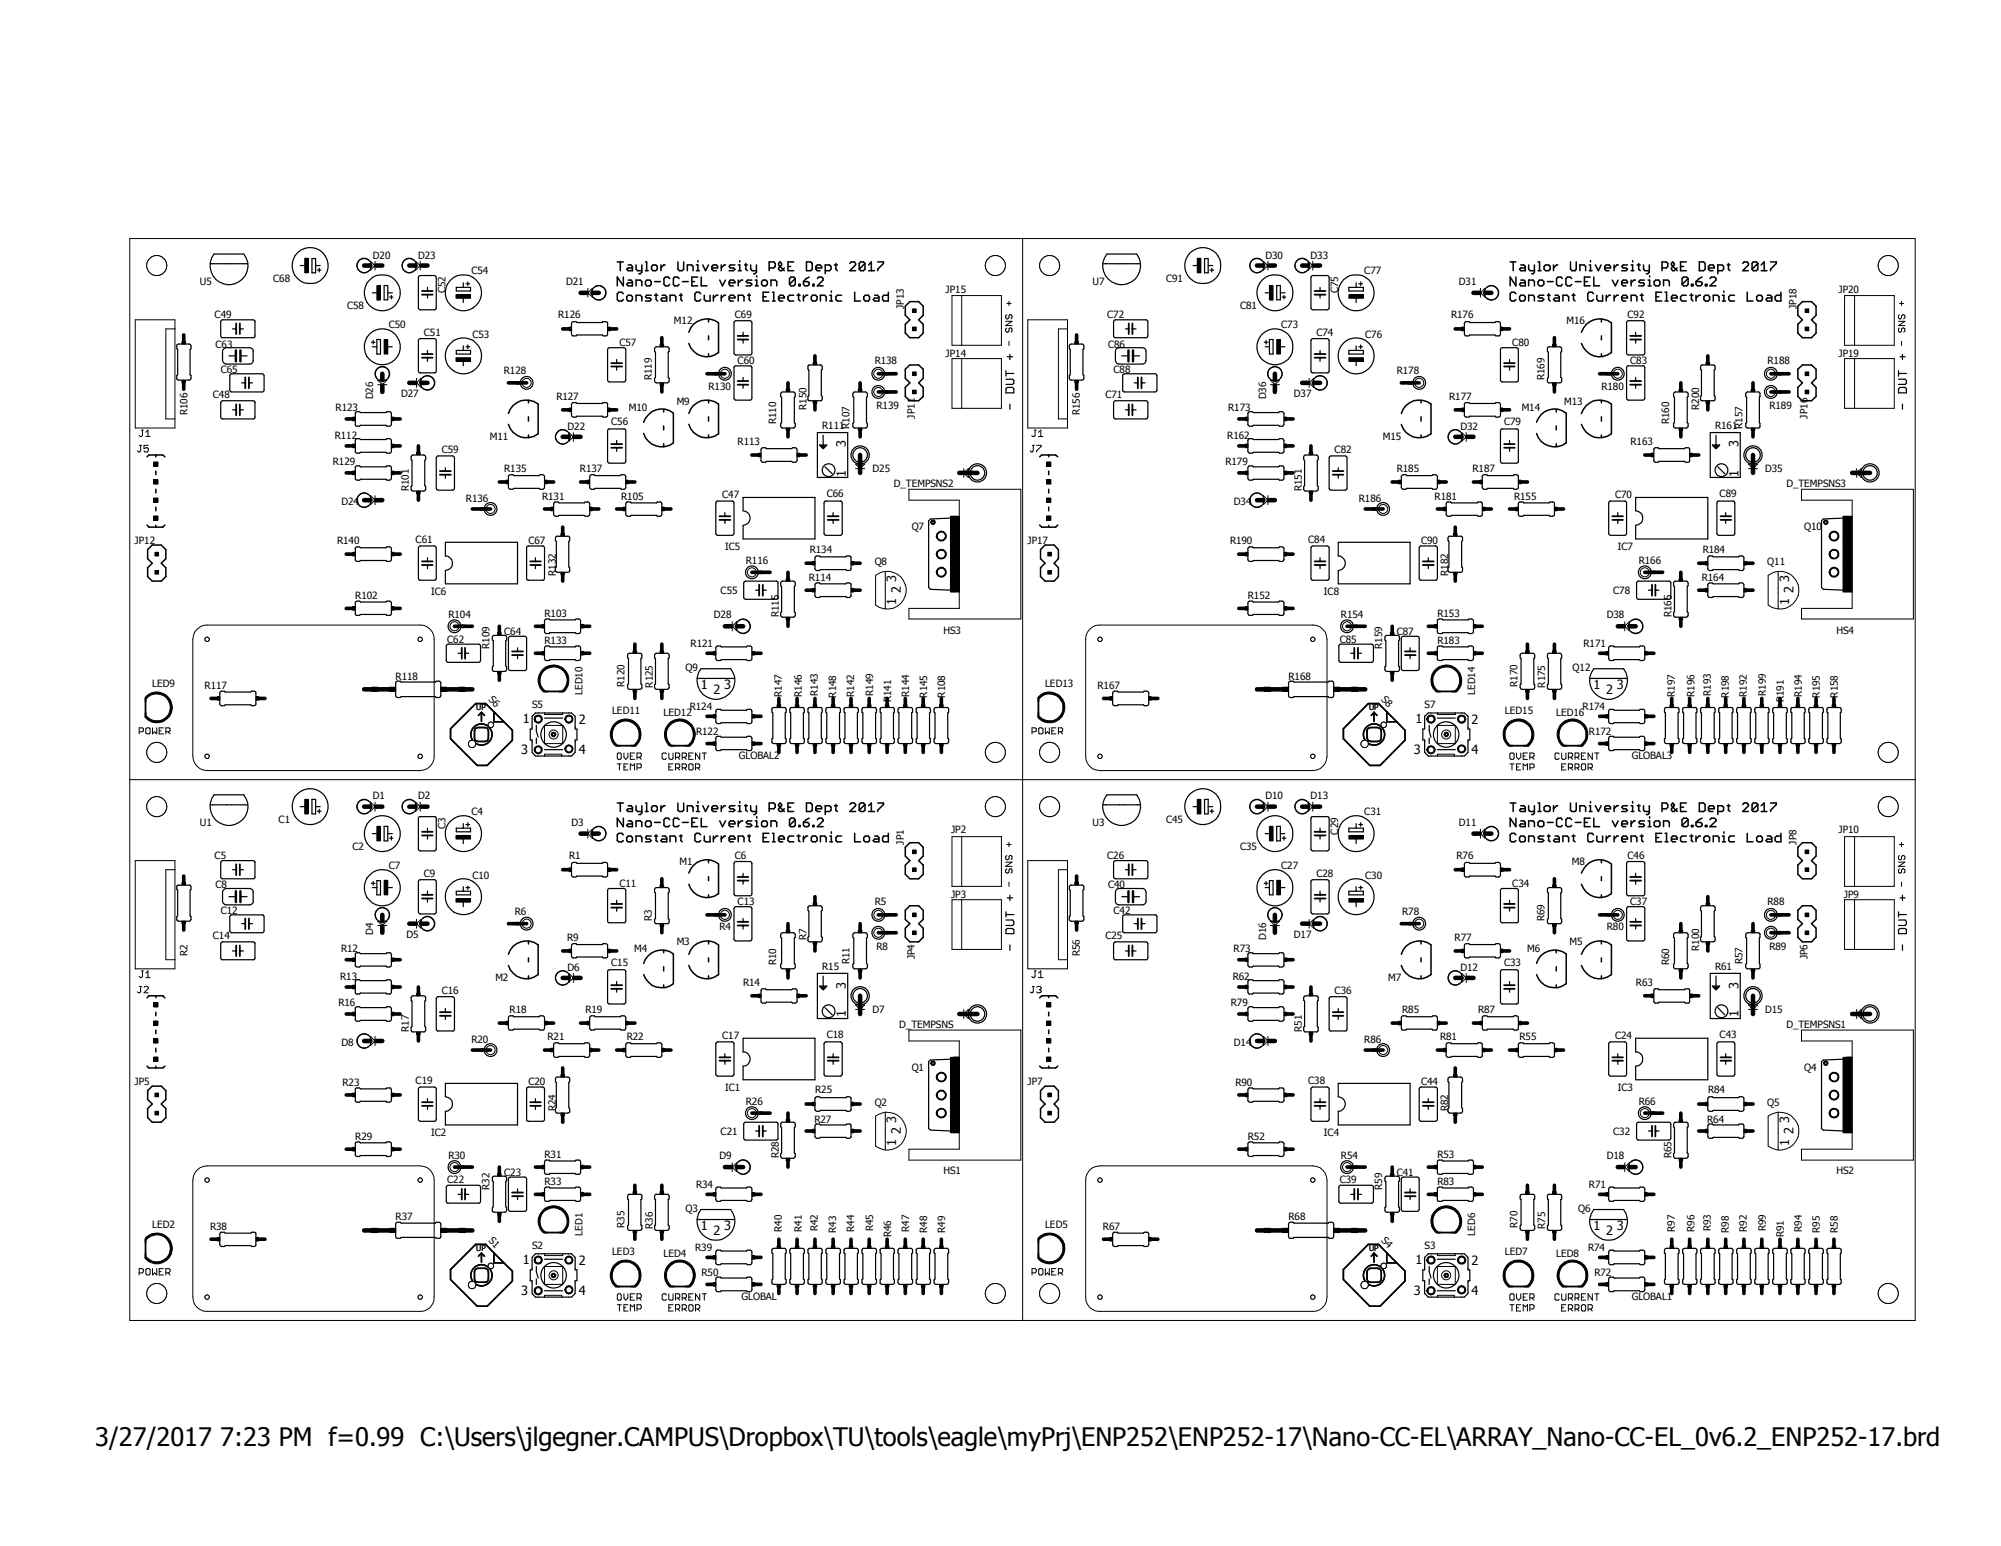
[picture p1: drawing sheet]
<svg xmlns="http://www.w3.org/2000/svg" width="279mm" height="216mm" viewBox="0 0 279 216" stroke-linecap="round" stroke-linejoin="round" font-family="sans-serif">
<defs><g id="words">
<text font-size="3.6" x="13.3" y="201.9">3/27/2017 7:23 PM f=0.99 C:\Users\jlgegner.CAMPUS\Dropbox\TU\tools\eagle\myPrj\ENP252\ENP252-17\Nano-CC-EL\ARRAY_Nano-CC-EL_0v6.2_ENP252-17.brd</text>
<g font-size="1.8">
<text x="118.1" y="62.5" transform="rotate(-90 118.1 62.5)">3</text>
<text x="242.7" y="62.5" transform="rotate(-90 242.7 62.5)">3</text>
<text x="118.1" y="66.5" transform="rotate(-90 118.1 66.5)">1</text>
<text x="242.7" y="66.5" transform="rotate(-90 242.7 66.5)">1</text>
<text x="125.1" y="81.3" transform="rotate(-90 125.1 81.3)">3</text>
<text x="125.8" y="82.8" transform="rotate(-90 125.8 82.8)">2</text>
<text x="249.8" y="81.3" transform="rotate(-90 249.8 81.3)">3</text>
<text x="250.4" y="82.8" transform="rotate(-90 250.4 82.8)">2</text>
<text x="125.1" y="84.5" transform="rotate(-90 125.1 84.5)">1</text>
<text x="249.8" y="84.5" transform="rotate(-90 249.8 84.5)">1</text>
<text x="73" y="100.9">1</text>
<text x="80.8" y="101">2</text>
<text x="97.9" y="96.3">1</text>
<text x="99.6" y="96.9">2</text>
<text x="101.1" y="96.3">3</text>
<text x="197.7" y="100.9">1</text>
<text x="205.5" y="101">2</text>
<text x="222.5" y="96.3">1</text>
<text x="224.3" y="96.9">2</text>
<text x="225.8" y="96.3">3</text>
<text x="72.8" y="105.3">3</text>
<text x="80.8" y="105.3">4</text>
<text x="197.4" y="105.3">3</text>
<text x="205.5" y="105.3">4</text>
<text x="118.1" y="142.1" transform="rotate(-90 118.1 142.1)">1</text>
<text x="118.1" y="138" transform="rotate(-90 118.1 138)">3</text>
<text x="242.7" y="142.1" transform="rotate(-90 242.7 142.1)">1</text>
<text x="242.7" y="138" transform="rotate(-90 242.7 138)">3</text>
<text x="125.1" y="160.1" transform="rotate(-90 125.1 160.1)">1</text>
<text x="125.1" y="156.8" transform="rotate(-90 125.1 156.8)">3</text>
<text x="125.8" y="158.3" transform="rotate(-90 125.8 158.3)">2</text>
<text x="249.8" y="160.1" transform="rotate(-90 249.8 160.1)">1</text>
<text x="249.8" y="156.8" transform="rotate(-90 249.8 156.8)">3</text>
<text x="250.4" y="158.3" transform="rotate(-90 250.4 158.3)">2</text>
<text x="97.9" y="171.8">1</text>
<text x="99.6" y="172.5">2</text>
<text x="101.1" y="171.8">3</text>
<text x="222.5" y="171.8">1</text>
<text x="224.3" y="172.5">2</text>
<text x="225.8" y="171.8">3</text>
<text x="73" y="176.5">1</text>
<text x="80.8" y="176.6">2</text>
<text x="197.7" y="176.5">1</text>
<text x="205.5" y="176.6">2</text>
<text x="72.8" y="180.9">3</text>
<text x="80.8" y="180.9">4</text>
<text x="197.4" y="180.9">3</text>
<text x="205.5" y="180.9">4</text>
</g>
<g font-size="1.4">
<text x="27.9" y="39.8">U5</text>
<text x="38.1" y="39.4">C68</text>
<text x="52.1" y="36.1">D20</text>
<text x="58.4" y="36.1">D23</text>
<text x="62.2" y="41" transform="rotate(-90 62.2 41)">C52</text>
<text x="65.8" y="38.2">C54</text>
<text x="79" y="39.8">D21</text>
<text x="132" y="40.9">JP15</text>
<text x="152.5" y="39.8">U7</text>
<text x="162.8" y="39.4">C91</text>
<text x="176.7" y="36.1">D30</text>
<text x="183" y="36.1">D33</text>
<text x="186.9" y="41" transform="rotate(-90 186.9 41)">C75</text>
<text x="190.5" y="38.2">C77</text>
<text x="203.7" y="39.8">D31</text>
<text x="256.7" y="40.9">JP20</text>
<text x="30" y="44.4">C49</text>
<text x="48.5" y="43.1">C58</text>
<text x="54.3" y="45.8">C50</text>
<text x="59.2" y="46.9">C51</text>
<text x="66" y="47.2">C53</text>
<text x="77.9" y="44.4">R126</text>
<text x="94.1" y="45.3">M12</text>
<text x="102.6" y="44.4">C69</text>
<text x="126.2" y="43.2" transform="rotate(-90 126.2 43.2)">JP13</text>
<text x="154.6" y="44.4">C72</text>
<text x="173.1" y="43.1">C81</text>
<text x="178.9" y="45.8">C73</text>
<text x="183.8" y="46.9">C74</text>
<text x="190.6" y="47.2">C76</text>
<text x="202.6" y="44.4">R176</text>
<text x="218.7" y="45.3">M16</text>
<text x="227.2" y="44.4">C92</text>
<text x="250.9" y="43.2" transform="rotate(-90 250.9 43.2)">JP18</text>
<text x="30.1" y="48.6">C63</text>
<text x="30.8" y="52.1">C65</text>
<text x="70.4" y="52.2">R128</text>
<text x="86.5" y="48.3">C57</text>
<text x="91" y="53.1" transform="rotate(-90 91 53.1)">R119</text>
<text x="103" y="50.8">C60</text>
<text x="122.1" y="50.8">R138</text>
<text x="132" y="49.9">JP14</text>
<text x="154.7" y="48.6">C86</text>
<text x="155.5" y="52.1">C88</text>
<text x="195" y="52.2">R178</text>
<text x="211.2" y="48.3">C80</text>
<text x="215.6" y="53.1" transform="rotate(-90 215.6 53.1)">R169</text>
<text x="227.6" y="50.8">C83</text>
<text x="246.8" y="50.8">R188</text>
<text x="256.7" y="49.9">JP19</text>
<text x="26.2" y="58" transform="rotate(-90 26.2 58)">R106</text>
<text x="29.7" y="55.6">C48</text>
<text x="46.9" y="57.4">R123</text>
<text x="52.1" y="55.8" transform="rotate(-90 52.1 55.8)">D26</text>
<text x="56" y="55.5">D27</text>
<text x="77.7" y="55.9">R127</text>
<text x="85.3" y="59.4">C56</text>
<text x="87.8" y="57.4">M10</text>
<text x="94.5" y="56.5">M9</text>
<text x="98.9" y="54.4">R130</text>
<text x="108.4" y="59.3" transform="rotate(-90 108.4 59.3)">R110</text>
<text x="112.6" y="57.2" transform="rotate(-90 112.6 57.2)">R150</text>
<text x="114.8" y="59.9">R111</text>
<text x="118.6" y="59.9" transform="rotate(-90 118.6 59.9)">R107</text>
<text x="122.4" y="57.1">R139</text>
<text x="127.7" y="58.5" transform="rotate(-90 127.7 58.5)">JP11</text>
<text x="150.8" y="58" transform="rotate(-90 150.8 58)">R156</text>
<text x="154.3" y="55.6">C71</text>
<text x="171.5" y="57.4">R173</text>
<text x="176.8" y="55.8" transform="rotate(-90 176.8 55.8)">D36</text>
<text x="180.7" y="55.5">D37</text>
<text x="202.4" y="55.9">R177</text>
<text x="210" y="59.4">C79</text>
<text x="212.5" y="57.4">M14</text>
<text x="218.4" y="56.5">M13</text>
<text x="223.6" y="54.4">R180</text>
<text x="233" y="59.3" transform="rotate(-90 233 59.3)">R160</text>
<text x="237.2" y="57.2" transform="rotate(-90 237.2 57.2)">R200</text>
<text x="239.5" y="59.9">R161</text>
<text x="243.3" y="59.9" transform="rotate(-90 243.3 59.9)">R157</text>
<text x="247.1" y="57.1">R189</text>
<text x="252.4" y="58.5" transform="rotate(-90 252.4 58.5)">JP16</text>
<text x="46.5" y="64.9">R129</text>
<text x="46.7" y="61.3">R112</text>
<text x="61.7" y="63.3">C59</text>
<text x="68.4" y="61.4">M11</text>
<text x="70.4" y="66">R135</text>
<text x="79.2" y="60">D22</text>
<text x="81" y="66">R137</text>
<text x="103" y="62.2">R113</text>
<text x="121.8" y="65.9">D25</text>
<text x="171.1" y="64.9">R179</text>
<text x="171.4" y="61.3">R162</text>
<text x="186.4" y="63.3">C82</text>
<text x="193.1" y="61.4">M15</text>
<text x="195" y="66">R185</text>
<text x="203.9" y="60">D32</text>
<text x="205.6" y="66">R187</text>
<text x="227.7" y="62.2">R163</text>
<text x="246.5" y="65.9">D35</text>
<text x="47.7" y="70.5">D24</text>
<text x="57.1" y="68.6" transform="rotate(-90 57.1 68.6)">R101</text>
<text x="65.1" y="70.1">R136</text>
<text x="75.7" y="69.8">R131</text>
<text x="86.7" y="69.8">R105</text>
<text x="100.8" y="69.6">C47</text>
<text x="115.4" y="69.5">C66</text>
<text x="124.8" y="67.9">D_TEMPSNS2</text>
<text x="172.3" y="70.5">D34</text>
<text x="181.8" y="68.6" transform="rotate(-90 181.8 68.6)">R151</text>
<text x="189.7" y="70.1">R186</text>
<text x="200.3" y="69.8">R181</text>
<text x="211.4" y="69.8">R155</text>
<text x="225.5" y="69.6">C70</text>
<text x="240.1" y="69.5">C89</text>
<text x="249.4" y="67.9">D_TEMPSNS3</text>
<text x="18.8" y="75.9">JP12</text>
<text x="47.1" y="76">R140</text>
<text x="58" y="75.9">C61</text>
<text x="73.8" y="76">C67</text>
<text x="101.3" y="76.8">IC5</text>
<text x="113.1" y="77.2">R134</text>
<text x="127.3" y="74.1">Q7</text>
<text x="143.5" y="75.9">JP17</text>
<text x="171.7" y="76">R190</text>
<text x="182.7" y="75.9">C84</text>
<text x="198.4" y="76">C90</text>
<text x="225.9" y="76.8">IC7</text>
<text x="237.7" y="77.2">R184</text>
<text x="251.9" y="74.1">Q10</text>
<text x="49.6" y="83.7">R102</text>
<text x="60.2" y="83.1">IC6</text>
<text x="77.6" y="80.4" transform="rotate(-90 77.6 80.4)">R132</text>
<text x="100.6" y="82.9">C55</text>
<text x="104.1" y="78.7">R116</text>
<text x="112.9" y="81.2">R114</text>
<text x="122.1" y="78.9">Q8</text>
<text x="174.2" y="83.7">R152</text>
<text x="184.9" y="83.1">IC8</text>
<text x="202.2" y="80.4" transform="rotate(-90 202.2 80.4)">R182</text>
<text x="225.3" y="82.9">C78</text>
<text x="228.8" y="78.7">R166</text>
<text x="237.6" y="81.2">R164</text>
<text x="246.8" y="78.9">Q11</text>
<text x="62.4" y="89.7">C62</text>
<text x="62.6" y="86.3">R104</text>
<text x="70.4" y="88.7">C64</text>
<text x="76" y="86.2">R103</text>
<text x="76" y="90">R133</text>
<text x="99.7" y="86.3">D28</text>
<text x="108.8" y="86.2" transform="rotate(-90 108.8 86.2)">R115</text>
<text x="131.7" y="88.5">HS3</text>
<text x="187.1" y="89.7">C85</text>
<text x="187.2" y="86.3">R154</text>
<text x="195" y="88.7">C87</text>
<text x="200.7" y="90">R183</text>
<text x="200.7" y="86.2">R153</text>
<text x="224.4" y="86.3">D38</text>
<text x="233.4" y="86.2" transform="rotate(-90 233.4 86.2)">R165</text>
<text x="256.4" y="88.5">HS4</text>
<text x="21.3" y="95.9">LED9</text>
<text x="55.2" y="94.9">R118</text>
<text x="68.3" y="90.6" transform="rotate(-90 68.3 90.6)">R109</text>
<text x="87.2" y="95.9" transform="rotate(-90 87.2 95.9)">R120</text>
<text x="95.7" y="93.8">Q9</text>
<text x="96.4" y="90.4">R121</text>
<text x="145.9" y="95.9">LED13</text>
<text x="179.9" y="94.9">R168</text>
<text x="193" y="90.6" transform="rotate(-90 193 90.6)">R159</text>
<text x="211.9" y="95.9" transform="rotate(-90 211.9 95.9)">R170</text>
<text x="219.6" y="93.8">Q12</text>
<text x="221.1" y="90.4">R171</text>
<text x="28.6" y="96.2">R117</text>
<text x="68.2" y="97.8" transform="rotate(45 68.2 97.8)">S6</text>
<text x="74.3" y="98.9">S5</text>
<text x="81.3" y="97" transform="rotate(-90 81.3 97)">LED10</text>
<text x="85.5" y="99.7">LED11</text>
<text x="91.1" y="96" transform="rotate(-90 91.1 96)">R125</text>
<text x="92.7" y="100">LED12</text>
<text x="96.3" y="99.2">R124</text>
<text x="109.2" y="97.3" transform="rotate(-90 109.2 97.3)">R147</text>
<text x="112" y="97.3" transform="rotate(-90 112 97.3)">R146</text>
<text x="114.2" y="97.2" transform="rotate(-90 114.2 97.2)">R143</text>
<text x="116.8" y="97.4" transform="rotate(-90 116.8 97.4)">R148</text>
<text x="119.3" y="97.3" transform="rotate(-90 119.3 97.3)">R142</text>
<text x="121.9" y="97.2" transform="rotate(-90 121.9 97.2)">R149</text>
<text x="124.4" y="98" transform="rotate(-90 124.4 98)">R141</text>
<text x="127" y="97.3" transform="rotate(-90 127 97.3)">R144</text>
<text x="129.5" y="97.4" transform="rotate(-90 129.5 97.4)">R145</text>
<text x="132" y="97.4" transform="rotate(-90 132 97.4)">R108</text>
<text x="153.2" y="96.2">R167</text>
<text x="192.8" y="97.8" transform="rotate(45 192.8 97.8)">S8</text>
<text x="198.9" y="98.9">S7</text>
<text x="206" y="97" transform="rotate(-90 206 97)">LED14</text>
<text x="210.1" y="99.7">LED15</text>
<text x="215.8" y="96" transform="rotate(-90 215.8 96)">R175</text>
<text x="217.3" y="100">LED16</text>
<text x="221" y="99.2">R174</text>
<text x="233.8" y="97.3" transform="rotate(-90 233.8 97.3)">R197</text>
<text x="236.6" y="97.3" transform="rotate(-90 236.6 97.3)">R196</text>
<text x="238.9" y="97.2" transform="rotate(-90 238.9 97.2)">R193</text>
<text x="241.4" y="97.4" transform="rotate(-90 241.4 97.4)">R198</text>
<text x="243.9" y="97.3" transform="rotate(-90 243.9 97.3)">R192</text>
<text x="246.5" y="97.2" transform="rotate(-90 246.5 97.2)">R199</text>
<text x="249.1" y="98" transform="rotate(-90 249.1 98)">R191</text>
<text x="251.6" y="97.3" transform="rotate(-90 251.6 97.3)">R194</text>
<text x="254.1" y="97.4" transform="rotate(-90 254.1 97.4)">R195</text>
<text x="256.6" y="97.4" transform="rotate(-90 256.6 97.4)">R158</text>
<text x="97.2" y="102.6">R122</text>
<text x="103.2" y="106">GLOBAL2</text>
<text x="221.9" y="102.6">R172</text>
<text x="227.8" y="106">GLOBAL3</text>
<text x="52.1" y="111.6">D1</text>
<text x="58.4" y="111.6">D2</text>
<text x="65.8" y="113.8">C4</text>
<text x="176.7" y="111.6">D10</text>
<text x="183" y="111.6">D13</text>
<text x="190.5" y="113.8">C31</text>
<text x="27.9" y="115.3">U1</text>
<text x="30" y="119.9">C5</text>
<text x="38.9" y="114.9">C1</text>
<text x="49.2" y="118.7">C2</text>
<text x="62.2" y="115.8" transform="rotate(-90 62.2 115.8)">C3</text>
<text x="79.5" y="120">R1</text>
<text x="79.8" y="115.3">D3</text>
<text x="102.6" y="119.9">C6</text>
<text x="126.2" y="117.9" transform="rotate(-90 126.2 117.9)">JP1</text>
<text x="132.8" y="116.4">JP2</text>
<text x="152.5" y="115.3">U3</text>
<text x="154.6" y="119.9">C26</text>
<text x="162.8" y="114.9">C45</text>
<text x="173.1" y="118.7">C35</text>
<text x="186.9" y="116.5" transform="rotate(-90 186.9 116.5)">C29</text>
<text x="203.4" y="120">R76</text>
<text x="203.7" y="115.3">D11</text>
<text x="227.2" y="119.9">C46</text>
<text x="250.9" y="117.9" transform="rotate(-90 250.9 117.9)">JP8</text>
<text x="256.7" y="116.4">JP10</text>
<text x="30.1" y="124.1">C8</text>
<text x="54.3" y="121.3">C7</text>
<text x="59.2" y="122.5">C9</text>
<text x="66" y="122.7">C10</text>
<text x="86.5" y="123.9">C11</text>
<text x="94.9" y="120.8">M1</text>
<text x="132.8" y="125.4">JP3</text>
<text x="154.7" y="124.1">C40</text>
<text x="178.9" y="121.3">C27</text>
<text x="183.8" y="122.5">C28</text>
<text x="190.6" y="122.7">C30</text>
<text x="211.2" y="123.9">C34</text>
<text x="219.5" y="120.8">M8</text>
<text x="257.5" y="125.4">JP9</text>
<text x="29.7" y="131.1">C14</text>
<text x="30.8" y="127.6">C12</text>
<text x="52.1" y="130.5" transform="rotate(-90 52.1 130.5)">D4</text>
<text x="56.8" y="131">D5</text>
<text x="71.9" y="127.8">R6</text>
<text x="79.2" y="131.4">R9</text>
<text x="91" y="128.7" transform="rotate(-90 91 128.7)">R3</text>
<text x="100.5" y="129.9">R4</text>
<text x="103" y="126.4">C13</text>
<text x="112.6" y="131.2" transform="rotate(-90 112.6 131.2)">R7</text>
<text x="122.1" y="126.3">R5</text>
<text x="154.3" y="131.1">C25</text>
<text x="155.5" y="127.6">C42</text>
<text x="176.8" y="131.3" transform="rotate(-90 176.8 131.3)">D16</text>
<text x="180.7" y="131">D17</text>
<text x="195.8" y="127.8">R78</text>
<text x="203.1" y="131.4">R77</text>
<text x="215.6" y="128.7" transform="rotate(-90 215.6 128.7)">R69</text>
<text x="224.4" y="129.9">R80</text>
<text x="227.6" y="126.4">C37</text>
<text x="246.8" y="126.3">R88</text>
<text x="26.2" y="133.6" transform="rotate(-90 26.2 133.6)">R2</text>
<text x="47.5" y="136.9">R13</text>
<text x="47.6" y="132.9">R12</text>
<text x="69.2" y="136.9">M2</text>
<text x="79.2" y="135.6">D6</text>
<text x="85.3" y="134.9">C15</text>
<text x="88.6" y="132.9">M4</text>
<text x="94.5" y="132">M3</text>
<text x="103.8" y="137.7">R14</text>
<text x="108.4" y="134.8" transform="rotate(-90 108.4 134.8)">R10</text>
<text x="114.8" y="135.4">R15</text>
<text x="118.6" y="134.7" transform="rotate(-90 118.6 134.7)">R11</text>
<text x="122.4" y="132.6">R8</text>
<text x="127.7" y="134" transform="rotate(-90 127.7 134)">JP4</text>
<text x="150.8" y="133.6" transform="rotate(-90 150.8 133.6)">R56</text>
<text x="172.1" y="136.9">R62</text>
<text x="172.3" y="132.9">R73</text>
<text x="193.8" y="136.9">M7</text>
<text x="203.9" y="135.6">D12</text>
<text x="210" y="134.9">C33</text>
<text x="213.2" y="132.9">M6</text>
<text x="219.2" y="132">M5</text>
<text x="228.4" y="137.7">R63</text>
<text x="233" y="134.8" transform="rotate(-90 233 134.8)">R60</text>
<text x="237.2" y="132.8" transform="rotate(-90 237.2 132.8)">R100</text>
<text x="239.5" y="135.4">R61</text>
<text x="243.3" y="134.7" transform="rotate(-90 243.3 134.7)">R57</text>
<text x="247.1" y="132.6">R89</text>
<text x="252.4" y="134" transform="rotate(-90 252.4 134)">JP6</text>
<text x="47.2" y="140.5">R16</text>
<text x="61.7" y="138.8">C16</text>
<text x="71.2" y="141.5">R18</text>
<text x="81.7" y="141.5">R19</text>
<text x="121.8" y="141.5">D7</text>
<text x="125.6" y="143.5">D_TEMPSNS</text>
<text x="171.9" y="140.5">R79</text>
<text x="186.4" y="138.8">C36</text>
<text x="195.8" y="141.5">R85</text>
<text x="206.4" y="141.5">R87</text>
<text x="246.5" y="141.5">D15</text>
<text x="249.4" y="143.5">D_TEMPSNS1</text>
<text x="47.7" y="146">D8</text>
<text x="57.1" y="144.1" transform="rotate(-90 57.1 144.1)">R17</text>
<text x="65.8" y="145.7">R20</text>
<text x="76.5" y="145.3">R21</text>
<text x="87.5" y="145.3">R22</text>
<text x="100.8" y="145.1">C17</text>
<text x="115.4" y="145">C18</text>
<text x="127.3" y="149.6">Q1</text>
<text x="172.3" y="146">D14</text>
<text x="181.8" y="144.1" transform="rotate(-90 181.8 144.1)">R51</text>
<text x="190.5" y="145.7">R86</text>
<text x="201.1" y="145.3">R81</text>
<text x="212.2" y="145.3">R55</text>
<text x="225.5" y="145.1">C24</text>
<text x="240.1" y="145">C43</text>
<text x="251.9" y="149.6">Q4</text>
<text x="18.8" y="151.5">JP5</text>
<text x="47.8" y="151.6">R23</text>
<text x="58" y="151.4">C19</text>
<text x="73.8" y="151.6">C20</text>
<text x="77.6" y="155.2" transform="rotate(-90 77.6 155.2)">R24</text>
<text x="101.3" y="152.3">IC1</text>
<text x="104.1" y="154.3">R26</text>
<text x="113.8" y="152.7">R25</text>
<text x="122.1" y="154.4">Q2</text>
<text x="143.5" y="151.5">JP7</text>
<text x="172.5" y="151.6">R90</text>
<text x="182.7" y="151.4">C38</text>
<text x="198.4" y="151.6">C44</text>
<text x="202.2" y="155.2" transform="rotate(-90 202.2 155.2)">R82</text>
<text x="225.9" y="152.3">IC3</text>
<text x="228.8" y="154.3">R66</text>
<text x="238.5" y="152.7">R84</text>
<text x="246.8" y="154.4">Q5</text>
<text x="49.6" y="159.2">R29</text>
<text x="60.2" y="158.6">IC2</text>
<text x="62.6" y="161.8">R30</text>
<text x="76" y="161.7">R31</text>
<text x="100.5" y="161.9">D9</text>
<text x="100.6" y="158.5">C21</text>
<text x="108.8" y="161.8" transform="rotate(-90 108.8 161.8)">R28</text>
<text x="113.7" y="156.8">R27</text>
<text x="174.2" y="159.2">R52</text>
<text x="184.9" y="158.6">IC4</text>
<text x="187.2" y="161.8">R54</text>
<text x="200.7" y="161.7">R53</text>
<text x="224.4" y="161.9">D18</text>
<text x="225.3" y="158.5">C32</text>
<text x="233.4" y="161.8" transform="rotate(-90 233.4 161.8)">R65</text>
<text x="238.4" y="156.8">R64</text>
<text x="62.4" y="165.3">C22</text>
<text x="68.3" y="166.2" transform="rotate(-90 68.3 166.2)">R32</text>
<text x="70.4" y="164.3">C23</text>
<text x="76" y="165.5">R33</text>
<text x="97.2" y="165.9">R34</text>
<text x="131.7" y="164">HS1</text>
<text x="187.1" y="165.3">C39</text>
<text x="193" y="166.2" transform="rotate(-90 193 166.2)">R59</text>
<text x="195" y="164.3">C41</text>
<text x="200.7" y="165.5">R83</text>
<text x="221.9" y="165.9">R71</text>
<text x="256.4" y="164">HS2</text>
<text x="21.3" y="171.4">LED2</text>
<text x="29.3" y="171.7">R38</text>
<text x="55.2" y="170.4">R37</text>
<text x="68.2" y="173.3" transform="rotate(45 68.2 173.3)">S1</text>
<text x="81.3" y="172.6" transform="rotate(-90 81.3 172.6)">LED1</text>
<text x="87.2" y="171.4" transform="rotate(-90 87.2 171.4)">R35</text>
<text x="91.1" y="171.6" transform="rotate(-90 91.1 171.6)">R36</text>
<text x="95.7" y="169.3">Q3</text>
<text x="109.2" y="172" transform="rotate(-90 109.2 172)">R40</text>
<text x="112" y="172" transform="rotate(-90 112 172)">R41</text>
<text x="114.2" y="171.9" transform="rotate(-90 114.2 171.9)">R42</text>
<text x="116.8" y="172.2" transform="rotate(-90 116.8 172.2)">R43</text>
<text x="119.3" y="172" transform="rotate(-90 119.3 172)">R44</text>
<text x="121.9" y="171.9" transform="rotate(-90 121.9 171.9)">R45</text>
<text x="124.4" y="172.8" transform="rotate(-90 124.4 172.8)">R46</text>
<text x="127" y="172" transform="rotate(-90 127 172)">R47</text>
<text x="129.5" y="172.2" transform="rotate(-90 129.5 172.2)">R48</text>
<text x="132" y="172.2" transform="rotate(-90 132 172.2)">R49</text>
<text x="145.9" y="171.4">LED5</text>
<text x="154" y="171.7">R67</text>
<text x="179.9" y="170.4">R68</text>
<text x="192.8" y="173.3" transform="rotate(45 192.8 173.3)">S4</text>
<text x="206" y="172.6" transform="rotate(-90 206 172.6)">LED6</text>
<text x="211.9" y="171.4" transform="rotate(-90 211.9 171.4)">R70</text>
<text x="215.8" y="171.6" transform="rotate(-90 215.8 171.6)">R75</text>
<text x="220.3" y="169.3">Q6</text>
<text x="233.8" y="172" transform="rotate(-90 233.8 172)">R97</text>
<text x="236.6" y="172" transform="rotate(-90 236.6 172)">R96</text>
<text x="238.9" y="171.9" transform="rotate(-90 238.9 171.9)">R93</text>
<text x="241.4" y="172.2" transform="rotate(-90 241.4 172.2)">R98</text>
<text x="243.9" y="172" transform="rotate(-90 243.9 172)">R92</text>
<text x="246.5" y="171.9" transform="rotate(-90 246.5 171.9)">R99</text>
<text x="249.1" y="172.8" transform="rotate(-90 249.1 172.8)">R91</text>
<text x="251.6" y="172" transform="rotate(-90 251.6 172)">R94</text>
<text x="254.1" y="172.2" transform="rotate(-90 254.1 172.2)">R95</text>
<text x="256.6" y="172.2" transform="rotate(-90 256.6 172.2)">R58</text>
<text x="74.3" y="174.5">S2</text>
<text x="85.5" y="175.2">LED3</text>
<text x="92.7" y="175.6">LED4</text>
<text x="97.1" y="174.8">R39</text>
<text x="98" y="178.1">R50</text>
<text x="198.9" y="174.5">S3</text>
<text x="210.1" y="175.2">LED7</text>
<text x="217.3" y="175.6">LED8</text>
<text x="221.7" y="174.8">R74</text>
<text x="222.6" y="178.1">R72</text>
<text x="103.5" y="181.5">GLOBAL</text>
<text x="227.8" y="181.5">GLOBAL1</text>
</g>
<g font-size="1.1">
<text x="66.5" y="99.2">UP</text>
<text x="191.2" y="99.2">UP</text>
<text x="66.5" y="174.8">UP</text>
<text x="191.2" y="174.8">UP</text>
</g>
</g></defs>
<g fill="none" stroke="#000" stroke-width=".14">
<path d="M42.5 36.1h.6v2h-.6zM51.5 36.4a.98 .98 0 0 0-1.4 0 .98 .98 0 0 0 0 1.4 .98 .98 0 0 0 1.4 0M51.7 36.5l.7 .6-.7 .6zM52.4 36.5v1.2M52.6 39.9h.5v2h-.5zM57.8 36.4a.98 .98 0 0 0-1.4 0 .98 .98 0 0 0 0 1.4 .98 .98 0 0 0 1.4 0M58 36.5l.7 .6-.7 .6zM58.7 36.5v1.2M167.2 36.1h.5v2h-.5zM176.1 36.4a.98 .98 0 0 0-1.3 0 .98 .98 0 0 0 0 1.4 .98 .98 0 0 0 1.3 0M176.4 36.5l.6 .6-.6 .6zM177 36.5v1.2"/>
<path d="M177.2 39.9h.6v2h-.6zM182.4 36.4a.98 .98 0 0 0-1.3 0 .98 .98 0 0 0 0 1.4 .98 .98 0 0 0 1.3 0M182.7 36.5l.6 .6-.6 .6zM183.3 36.5v1.2M18.9 44.7h5.5v15.1h-5.5zM24.4 45.9h-1.2v12.6h1.2M25.4 47.7h.5v.3h-.5zM25.4 53.1h.5v.4h-.5zM49.2 58.3h.4v.5h-.4zM52.6 52.8a.98 .98 0 0 1 .1-1.3 .98 .98 0 0 1 1.4 0 .98 .98 0 0 1 0 1.3M52.7 53.1h1.3l-.6 .6zM52.7 53.7h1.3"/>
<path d="M53.6 47.4h.5v2h-.5zM54.7 58.3h.3v.5h-.3zM58.2 52.8v1.3M58.8 52.8v1.3l-.6-.6zM59.1 52.7a.98 .98 0 0 1 1.3 .1 .98 .98 0 0 1 0 1.3 .98 .98 0 0 1-1.3 .1M63.7 50h2v.5h-2zM63.7 41.1h2v.6h-2zM79.5 45.7h.3v.5h-.3zM79.5 57h.3v.5h-.3zM82.1 40.3v1.2M82.7 40.3v1.2l-.6-.6zM83 40.1a.98 .98 0 0 1 1.3 .1 .98 .98 0 0 1 0 1.3 .98 .98 0 0 1-1.3 .1"/>
<path d="M84.9 45.7h.3v.5h-.3zM84.9 57h.3v.5h-.3zM92.2 48.1h.5v.3h-.5zM92.2 53.5h.5v.3h-.5zM109.8 59.8h.5v.3h-.5zM109.8 54.4h.5v.3h-.5zM113.5 56h.5v.3h-.5zM113.5 50.6h.5v.3h-.5zM119.8 59.8h.6v.3h-.6zM119.8 54.4h.6v.3h-.6zM127.4 51.9h.5v.6h-.5zM127.4 54.5h.5v.5h-.5z"/>
<path d="M127.4 45.7h.5v.5h-.5zM127.4 43.1h.5v.5h-.5zM132.9 41.3h6.9v6.9h-6.9zM132.9 50.1h6.9v6.9h-6.9zM134.3 41.3v6.9M134.3 50.1v6.9M140.4 44.9h.9l-.9 .6h.9M140.6 43.9l-.2 .2v.3l.2 .1 .3-.1v-.3l.1-.2h.2l.1 .2v.3l-.1 .1M140.6 45.8l-.2 .1v.3l.2 .2 .3-.2v-.3l.1-.1 .3 .1v.3l-.1 .2M140.6 42.4h.6M140.9 42.1v.6M140.9 47.7v.6"/>
<path d="M143.5 44.7h5.6v15.1h-5.6zM149.1 45.9h-1.3v12.6h1.3M150.1 47.7h.5v.3h-.5zM150.1 53.1h.5v.4h-.5zM173.9 58.3h.3v.5h-.3zM177.2 52.8a.98 .98 0 0 1 .1-1.3 .98 .98 0 0 1 1.4 0 .98 .98 0 0 1 .1 1.3M177.4 53.1h1.2l-.6 .6zM177.4 53.7h1.2M178.3 47.4h.5v2h-.5zM179.3 58.3h.4v.5h-.4zM182.8 52.8v1.3M183.4 52.8v1.3l-.6-.6z"/>
<path d="M183.7 52.7a.98 .98 0 0 1 1.3 .1 .98 .98 0 0 1 0 1.3 .98 .98 0 0 1-1.3 .1M188.3 50h2.1v.5h-2.1zM188.3 41.1h2.1v.6h-2.1zM204.1 45.7h.3v.5h-.3zM204.1 57h.3v.5h-.3zM206.7 40.3v1.2M207.3 40.3v1.2l-.6-.6zM207.6 40.1a.98 .98 0 0 1 1.3 .1 .98 .98 0 0 1 0 1.3 .98 .98 0 0 1-1.3 .1M209.5 45.7h.3v.5h-.3zM209.5 57h.3v.5h-.3zM216.8 48.1h.5v.3h-.5zM216.8 53.5h.5v.3h-.5z"/>
<path d="M234.4 59.8h.5v.3h-.5zM234.4 54.4h.5v.3h-.5zM238.2 56h.5v.3h-.5zM238.2 50.6h.5v.3h-.5zM244.5 59.8h.5v.3h-.5zM244.5 54.4h.5v.3h-.5zM252.1 51.9h.5v.6h-.5zM252.1 54.5h.5v.5h-.5zM252.1 45.7h.5v.5h-.5zM252.1 43.1h.5v.5h-.5zM257.6 41.3h6.9v6.9h-6.9zM257.6 50.1h6.9v6.9h-6.9z"/>
<path d="M259 41.3v6.9M259 50.1v6.9M265.1 44.9h.9l-.9 .6h.9M265.2 43.9l-.1 .2v.3l.1 .1h.2l.1-.1v-.3l.2-.2 .3 .2v.3l-.2 .1M265.2 45.8l-.1 .1v.3l.1 .2h.2l.1-.2v-.3l.2-.1 .3 .1v.3l-.2 .2M265.2 42.4h.6M265.5 42.1v.6M265.5 47.7v.6M19.5 62.2h.3M19.6 62.2v.7l-.1 .2-.3-.2M19.7 60.1h.3M19.9 60.1v.7l-.2 .2-.3-.2"/>
<path d="M20.4 60.4l.3-.3v.9M20.4 61h.6M20.7 62.2h-.6v.5l.3-.2 .3 .2v.2l-.1 .2h-.4l-.1-.2M21.5 64.5h.6v.6h-.6zM21.5 67h.6v.6h-.6zM21.5 69.6h.6v.5h-.6zM21.5 72.1h.6v.5h-.6zM21.6 79.7h.5v.5h-.5zM21.6 77.1h.5v.5h-.5zM49.2 62h.4v.5h-.4zM49.2 65.8h.4v.5h-.4zM49.2 77.1h.4v.5h-.4z"/>
<path d="M51.5 69.1a.98 .98 0 0 0-1.4 .1 .98 .98 0 0 0 0 1.3 .98 .98 0 0 0 1.4 .1M51.7 69.2l.7 .6-.7 .7zM52.4 69.2v1.3M54.7 62h.3v.5h-.3zM54.7 65.8h.3v.5h-.3zM54.7 77.1h.3v.5h-.3zM58.2 63.2h.5v.3h-.5zM58.2 68.6h.5v.3h-.5zM70.7 67.1h.3v.5h-.3zM76.1 67.1h.3v.5h-.3zM76.9 70.8h.4v.5h-.4zM78.3 79.9h.5v.4h-.5z"/>
<path d="M78.3 74.5h.5v.3h-.5zM79.2 60.3a.99 .99 0 0 0-1.4 0 .99 .99 0 0 0 0 1.4 .99 .99 0 0 0 1.4 .1M79.4 60.4l.7 .6-.7 .6zM80.1 60.4v1.2M82 67.1h.3v.5h-.3zM82.3 70.8h.4v.5h-.4zM87 70.8h.3v.5h-.3zM87.4 67.1h.3v.5h-.3zM92.4 70.8h.4v.5h-.4zM105.9 63.3h.4v.5h-.4zM111.3 63.3h.3v.5h-.3zM113.5 78.4h.3v.5h-.3z"/>
<path d="M118.9 78.4h.3v.5h-.3zM119.5 64.8h1.2l-.6 .6zM119.5 65.4h1.2M123.6 79.8v5.2M126.9 68.3h15.6v18.1h-15.6v-1.4h7v-15.2h-7zM130 72.7l.3-.1 .2 .1 .1 .2-.1 .3-.2 .1-.3-.1v-.3l.3-.1 .2 .1-.2 .2-.3-.2zM130.8 77a.71 .71 0 0 1 1.2-.1 .71 .71 0 0 1-.3 1.1 .71 .71 0 0 1-1-.6h.2a.58 .58 0 0 1 .6-.6 .58 .58 0 0 1 .5 .8 .58 .58 0 0 1-.9 .3l-.2-.5h-.2zM131.1 79.3a.7 .7 0 0 1 1 .4 .7 .7 0 0 1-.5 .9 .7 .7 0 0 1-.9-.7h.2a.58 .58 0 0 1 .7-.6 .58 .58 0 0 1 .3 .9 .58 .58 0 0 1-1 0v-.3h-.2l.1-.3zM131.1 74.3a.71 .71 0 0 1 1 .3 .71 .71 0 0 1-.5 1 .71 .71 0 0 1-.9-.7h.2a.58 .58 0 0 1 .7-.6 .58 .58 0 0 1 .3 .9 .58 .58 0 0 1-1-.1v-.2h-.2l.1-.4zM132.7 72.1h.5v1.9h-.5zM132.7 75.7h.5v.8h-.5zM132.7 78.3h.5v.7h-.5z"/>
<path d="M132.7 74h.5v1.8h-.5zM132.7 76.5h.5v1.8h-.5zM132.7 79h.5v1.8h-.5zM133.2 72.1h.7v10.6h-.7zM134.6 66l.6-.6v1.3zM134.6 65.4v1.3M144.1 62.2h.3M144.3 62.2v.7l-.2 .2h-.1l-.2-.2M144.4 60.1h.3M144.5 60.1v.7l-.1 .2-.3-.2M144.7 62.2h.7v.2l-.7 .5v.2M145 60.4l.3-.3v.9"/>
<path d="M145 61h.6M146.1 64.5h.6v.6h-.6zM146.1 67h.6v.6h-.6zM146.1 69.6h.6v.5h-.6zM146.1 72.1h.6v.5h-.6zM146.3 79.7h.5v.5h-.5zM146.3 77.1h.5v.5h-.5zM173.9 62h.3v.5h-.3zM173.9 65.8h.3v.5h-.3zM173.9 77.1h.3v.5h-.3zM176.1 69.1a.98 .98 0 0 0-1.3 .1 .98 .98 0 0 0 0 1.3 .98 .98 0 0 0 1.3 .1M176.4 69.2l.6 .6-.6 .7z"/>
<path d="M177 69.2v1.3M179.3 62h.4v.5h-.4zM179.3 65.8h.4v.5h-.4zM179.3 77.1h.4v.5h-.4zM182.8 63.2h.5v.3h-.5zM182.8 68.6h.5v.3h-.5zM195.3 67.1h.3v.5h-.3zM200.7 67.1h.3v.5h-.3zM201.6 70.8h.3v.5h-.3zM202.9 79.9h.6v.4h-.6zM202.9 74.5h.6v.3h-.6zM203.8 60.3a.98 .98 0 0 0-1.3 .1 .98 .98 0 0 0 0 1.3 .98 .98 0 0 0 1.3 .1"/>
<path d="M204.1 60.4l.6 .6-.6 .6zM204.7 60.4v1.2M206.6 67.1h.4v.5h-.4zM207 70.8h.3v.5h-.3zM211.7 70.8h.3v.5h-.3zM212 67.1h.4v.5h-.4zM217.1 70.8h.3v.5h-.3zM230.5 63.3h.4v.5h-.4zM236 63.3h.3v.5h-.3zM238.1 78.4h.4v.5h-.4zM243.5 78.4h.3v.5h-.3zM244.1 64.8h1.3l-.6 .6z"/>
<path d="M244.1 65.4h1.3M248.3 79.8v5.2M251.5 68.3h15.7v18.1h-15.7v-1.4h7.1v-15.2h-7.1zM254.7 72.7l.2-.1 .2 .1 .2 .2-.2 .3-.2 .1-.2-.1-.1-.3h.2v-.1h.3v.1l-.2 .2-.1-.2h-.2zM255.5 77a.69 .69 0 0 1 1.1-.1 .69 .69 0 0 1-.3 1.1 .69 .69 0 0 1-.9-.6h.1a.56 .56 0 0 1 .7-.6 .56 .56 0 0 1 .4 .8 .56 .56 0 0 1-.8 .3l-.3-.5h-.1zM255.7 79.3a.69 .69 0 0 1 1 .3 .69 .69 0 0 1-.5 1 .69 .69 0 0 1-.8-.7h.1a.56 .56 0 0 1 .7-.6 .56 .56 0 0 1 .3 .9 .56 .56 0 0 1-.9 0l-.1-.3h-.1l.1-.3zM255.7 74.3a.69 .69 0 0 1 1 .3 .69 .69 0 0 1-.5 .9 .69 .69 0 0 1-.8-.6h.1a.56 .56 0 0 1 .7-.6 .56 .56 0 0 1 .3 .9 .56 .56 0 0 1-.9-.1l-.1-.2h-.1l.1-.4zM257.3 72.1h.6v1.9h-.6zM257.3 75.7h.6v.8h-.6zM257.3 78.3h.6v.7h-.6zM257.3 74h.6v1.8h-.6zM257.3 76.5h.6v1.8h-.6z"/>
<path d="M257.3 79h.6v1.8h-.6zM257.9 72.1h.7v10.6h-.7zM259.2 66l.7-.6v1.3zM259.2 65.4v1.3M20.4 97.2a1.88 1.88 0 0 1 1.5-.6v.3a1.77 1.77 0 0 0-1.5 .7l-.1-.2zM21.9 96.6a2.09 2.09 0 0 1 1.8 1.1l-.2 .2a1.8 1.8 0 0 0-1.6-1zM23.5 97.8l.2-.1 .1 .1 .2 1h-.2zM23.8 98.8h.2l-.2 1-.2-.1zM27.5 87.9l.9-.6h.5h29.8a1.95 1.95 0 0 1 1.9 2v16.3a1.95 1.95 0 0 1-1.9 2h-29.8a2.02 2.02 0 0 1-2-2v-16.3l.3-1zM30.4 97.3h.3v.5h-.3zM35.8 97.3h.3v.5h-.3zM49.2 84.7h.4v.5h-.4z"/>
<path d="M51.9 96h.8v.6h-.8zM54.4 96h.8v.6h-.8zM54.7 84.7h.3v.5h-.3zM61.6 96h.8v.6h-.8zM64.1 96h.8v.6h-.8zM69.5 88.3h.5v.4h-.5zM69.5 93.8h.5v.3h-.5zM75.1 95h.3a1.77 1.77 0 0 0 .7 1.4l-.2 .2a1.94 1.94 0 0 1-.8-1.6zM75.6 93.7l.6-.5 .2 .2a1.8 1.8 0 0 0-1 1.6h-.3v-.3zM75.7 87.2h.3v.5h-.3zM75.7 91h.3v.5h-.3zM76 99.6v.2h2.6v-.2"/>
<path d="M76.2 93.2l1.1-.3v.2l-1 .3zM77.3 92.9l1 .2-.1 .2-.9-.2zM78.3 93.1a1.98 1.98 0 0 1 1.1 1.9h-.2a1.95 1.95 0 0 0-1-1.7zM79.2 95h.2a1.86 1.86 0 0 1-.7 1.6l-.2-.1 .4-.4 .2-.6zM81.1 87.2h.3v.5h-.3zM81.1 91h.3v.5h-.3zM88.4 96.3h.5v.3h-.5zM88.4 90.9h.5v.3h-.5zM92.2 96.3h.5v.3h-.5zM92.2 90.9h.5v.3h-.5zM99.6 91h.3v.5h-.3zM99.6 99.8h.3v.5h-.3z"/>
<path d="M102.2 86.8v1.3M102.9 86.8v1.3l-.7-.6zM103.1 86.7a.98 .98 0 0 1 1.4 .1 .98 .98 0 0 1 0 1.3 .98 .98 0 0 1-1.4 .1M105 91h.4v.5h-.4zM105 99.8h.4v.5h-.4zM108.5 98.4h.5v.4h-.5zM109.8 80.8h.5v.4h-.5zM109.8 86.2h.5v.4h-.5zM111 98.4h.5v.4h-.5zM113.5 82.2h.3v.5h-.3zM113.5 98.4h.5v.4h-.5zM116.1 98.4h.5v.4h-.5z"/>
<path d="M118.6 98.4h.5v.4h-.5zM118.9 82.2h.3v.5h-.3zM121.1 98.4h.5v.4h-.5zM122.3 80.3a2.65 2.65 0 0 1 3.5 .3 2.65 2.65 0 0 1 0 3.6 2.65 2.65 0 0 1-3.5 .3zM123.6 98.4h.5v.4h-.5zM126.2 98.4h.5v.4h-.5zM128.7 98.4h.5v.4h-.5zM131.2 98.4h.5v.4h-.5zM132.7 80.8h.5v1.9h-.5zM144.9 97.4a1.94 1.94 0 0 1 1.7-.8v.3a1.77 1.77 0 0 0-1.5 .7zM145.1 100l.4 .4 1.1 .3v.2a1.86 1.86 0 0 1-1.7-.7zM146.6 96.6a2.2 2.2 0 0 1 1.8 1.1l-.2 .2a1.8 1.8 0 0 0-1.6-1z"/>
<path d="M148.2 97.8l.2-.1a1.67 1.67 0 0 1 .3 1.1h-.3v-.5zM148.4 98.8h.3l-.3 1-.2-.1zM152.1 87.9l.9-.6h.6h29.7a2.02 2.02 0 0 1 2 2v16.3a2.02 2.02 0 0 1-2 2h-29.7a1.95 1.95 0 0 1-2-2v-16.3v-.5zM155 97.3h.3v.5h-.3zM160.4 97.3h.3v.5h-.3zM173.9 84.7h.3v.5h-.3zM176.5 96h.9v.6h-.9zM179.1 96h.8v.6h-.8zM179.3 84.7h.4v.5h-.4zM186.2 96h.9v.6h-.9zM188.7 96h.9v.6h-.9zM194.1 88.3h.5v.4h-.5z"/>
<path d="M194.1 93.8h.5v.3h-.5zM199.5 99.9a.59 .59 0 0 1 .9 .3 .59 .59 0 0 1-.5 .8 .59 .59 0 0 1-.7-.6h.2a.44 .44 0 0 1 .6-.4 .44 .44 0 0 1 .1 .7 .44 .44 0 0 1-.7-.1v-.2h-.2l.1-.3zM199.8 95h.3a1.77 1.77 0 0 0 .6 1.4l-.1 .2a1.94 1.94 0 0 1-.8-1.6zM200.2 93.7l.7-.5 .1 .2a1.87 1.87 0 0 0-.9 1.6h-.3v-.3l.1-.5zM200.3 87.2h.4v.5h-.4zM200.3 91h.4v.5h-.4zM200.7 99.6v.2h2.5v-.2M200.8 93.2l1.1-.3v.2l-.9 .3zM201.9 92.9l.8 .1 .2 .1v.2l-1-.2zM202.9 93.1a2.1 2.1 0 0 1 1.2 1.9h-.3a1.74 1.74 0 0 0-1-1.7zM203.8 95h.3a1.86 1.86 0 0 1-.8 1.6l-.1-.1 .3-.4zM205.7 87.2h.4v.5h-.4z"/>
<path d="M205.7 91h.4v.5h-.4zM213 96.3h.5v.3h-.5zM213 90.9h.5v.3h-.5zM216.8 96.3h.5v.3h-.5zM216.8 90.9h.5v.3h-.5zM224.2 91h.4v.5h-.4zM224.2 99.8h.4v.5h-.4zM226.9 86.8v1.3M227.5 86.8v1.3l-.6-.6zM227.8 86.7a.98 .98 0 0 1 1.3 .1 .98 .98 0 0 1 0 1.3 .98 .98 0 0 1-1.3 .1M229.7 91h.3v.5h-.3zM229.7 99.8h.3v.5h-.3z"/>
<path d="M233.2 98.4h.5v.4h-.5zM234.4 80.8h.5v.4h-.5zM234.4 86.2h.5v.4h-.5zM235.7 98.4h.5v.4h-.5zM238.1 82.2h.4v.5h-.4zM238.2 98.4h.5v.4h-.5zM240.7 98.4h.5v.4h-.5zM243.2 98.4h.6v.4h-.6zM243.5 82.2h.3v.5h-.3zM245.7 98.4h.6v.4h-.6zM246.9 80.3a2.65 2.65 0 0 1 3.6 .3 2.65 2.65 0 0 1 0 3.6 2.65 2.65 0 0 1-3.6 .3zM248.3 98.4h.5v.4h-.5z"/>
<path d="M250.8 98.4h.5v.4h-.5zM253.3 98.4h.5v.4h-.5zM255.8 98.4h.5v.4h-.5zM257.3 80.8h.6v1.9h-.6zM18.1 108.9v75.5h124.7M19.4 102.2h.5l.1-.1v-.3l-.1-.2h-.5v.9M20.2 100.2l.2-.2 .5 .4 .4 .2 .6 .1v.2a1.96 1.96 0 0 1-1.7-.7zM20.4 101.8l.1-.2h.3l.2 .2v.6l-.2 .1h-.3l-.1-.1zM21.3 101.6v.9l.3-.3 .3 .3v-.9M21.9 100.7a1.93 1.93 0 0 0 1.7-1l.2 .1a2.1 2.1 0 0 1-1.9 1.1zM22.2 102.1h.3M22.8 101.6h-.6v.9h.6"/>
<path d="M23.2 102.2h.4l.1-.1v-.3l-.1-.2h-.4v.9M23.5 102.2l.2 .3M42.5 111.6h.6v2.1h-.6zM51.5 111.9a.98 .98 0 0 0-1.4 .1 .98 .98 0 0 0 0 1.3 .98 .98 0 0 0 1.4 .1M51.7 112l.7 .6-.7 .7zM52.4 112v1.3M52.6 115.4h.5v2h-.5zM57.8 111.9a.98 .98 0 0 0-1.4 .1 .98 .98 0 0 0 0 1.3 .98 .98 0 0 0 1.4 .1M58 112l.7 .6-.7 .7zM58.7 112v1.3M63.7 116.7h2v.5h-2zM74.6 104.4a.58 .58 0 0 1 .9-.1 .58 .58 0 0 1 0 .9 .58 .58 0 0 1-.9-.2v-.3h.1a.42 .42 0 0 1 .7-.3 .42 .42 0 0 1 0 .7l-.3 .1-.2-.1-.2-.4h-.1z"/>
<path d="M74.6 100.1a.59 .59 0 0 1 .9-.1 .59 .59 0 0 1 0 .9 .59 .59 0 0 1-.9-.2v-.3h.1a.43 .43 0 0 1 .5-.4 .43 .43 0 0 1 .4 .6 .43 .43 0 0 1-.7 .2l-.2-.4h-.1zM76 101.3h2.6v2.5h-2.6zM76 105.6v-.3h2.4v.3M77 102.3l.3-.1 .2 .1 .1 .3-.1 .2-.2 .1-.3-.1v-.2h.1l.1-.2h.2l.1 .2-.1 .1h-.2l-.1-.1h-.1zM79 104.3a.57 .57 0 0 1 .9 0 .57 .57 0 0 1-.3 .9 .57 .57 0 0 1-.7-.6h.1a.44 .44 0 0 1 .3-.4 .44 .44 0 0 1 .5 .2l.1 .2-.1 .2-.4 .2-.3-.2-.1-.2h-.1zM79 100.1a.57 .57 0 0 1 .9 0 .57 .57 0 0 1-.3 .9 .57 .57 0 0 1-.7-.6h.1a.44 .44 0 0 1 .3-.4 .44 .44 0 0 1 .5 .2 .44 .44 0 0 1-.1 .5 .44 .44 0 0 1-.5 .1l-.2-.4h-.1zM82.1 115.8v1.3M82.7 115.8v1.3l-.6-.7zM83 115.7a.98 .98 0 0 1 1.3 0 .98 .98 0 0 1 0 1.4 .98 .98 0 0 1-1.3 .1M85.2 102.6h.3a1.77 1.77 0 0 0 .6 1.4l-.1 .2a1.93 1.93 0 0 1-.8-1.6zM85.6 101.3l.7-.6 .1 .2a1.8 1.8 0 0 0-.9 1.7h-.3v-.3zM86.2 106.7h.5"/>
<path d="M86.2 100.8l.6-.3 .6-.1v.3l-1 .3zM86.3 105.2h.3l.1 .1v.6l-.1 .1h-.3l-.1-.1v-.6zM86.5 106.7v.8M87.1 105.2v.5l.3 .3 .3-.3v-.5M87.1 107.1h.3M87.4 100.4l1 .3-.1 .2-.9-.2zM87.7 106.7h-.6v.8h.6M88 107.5v-.8l.3 .2 .3-.2v.8M88 105.6h.3M88.4 100.7a1.99 1.99 0 0 1 1.1 1.9h-.3a1.8 1.8 0 0 0-.9-1.7zM88.6 105.2h-.6v.8h.6M88.9 105.7h.5l.1-.1v-.3l-.1-.1h-.5v.8"/>
<path d="M88.9 107.2h.5l.1-.1v-.3l-.1-.1h-.5v.8M89.2 102.6h.3a1.96 1.96 0 0 1-.8 1.6l-.1-.2 .6-.9zM89.2 105.7l.3 .3M92.8 102.6h.2a1.91 1.91 0 0 0 .7 1.4l-.1 .2a1.93 1.93 0 0 1-.8-1.6zM93 105.3l-.1-.1h-.3l-.1 .1v.6l.1 .1h.3l.1-.1M93.4 105.2v.7l.2 .1h.3l.1-.1v-.7M93.4 107.1h.3M93.6 100.8l.3-.1 .1 .2a1.87 1.87 0 0 0-1 1.7h-.2a1.99 1.99 0 0 1 .8-1.8zM93.8 100.8l.5-.3 .6-.1v.3l-1 .3zM94 106.7h-.6v.8h.6M94.3 105.7h.5l.1-.1v-.3l-.1-.1h-.5v.8M94.3 107.2h.5l.1-.1v-.3l-.1-.1h-.5v.8"/>
<path d="M94.6 105.7l.3 .3M94.6 107.2l.3 .3M94.9 100.4l.8 .1 .2 .2-.1 .2-.9-.2zM95.2 105.7h.5l.1-.1v-.3l-.1-.1h-.5v.8M95.2 107.2h.5l.1-.1v-.3l-.1-.1h-.5v.8M95.5 105.7l.3 .3M95.5 107.2l.3 .3M95.9 100.7a2.1 2.1 0 0 1 1.2 1.9h-.3a1.74 1.74 0 0 0-1-1.7zM96.2 105.6h.3M96.3 106.7h.3l.2 .1v.6l-.2 .1h-.3l-.1-.1v-.6zM96.8 105.2h-.6v.8h.6M96.8 102.6h.3a2.38 2.38 0 0 1-.8 1.6l-.2-.2 .4-.4 .2-.5z"/>
<path d="M97.1 107.2h.4l.2-.1v-.3l-.2-.1h-.4v.8M97.4 107.2l.3 .3M97.7 105.2v.8l-.6-.8v.8M98 105.2h.6M98.3 105.2v.8M99.6 103.6h.3v.5h-.3zM105 103.6h.4v.5h-.4zM108.5 103.8h.5v.4h-.5zM111 103.8h.5v.4h-.5zM113.5 103.8h.5v.4h-.5zM116.1 103.8h.5v.4h-.5zM118.6 103.8h.5v.4h-.5z"/>
<path d="M121.1 103.8h.5v.4h-.5zM123.6 103.8h.5v.4h-.5zM126.2 103.8h.5v.4h-.5zM127.4 118.7h.5v.5h-.5zM128.7 103.8h.5v.4h-.5zM131.2 103.8h.5v.4h-.5zM132.9 116.8h6.9v7h-6.9zM134.3 116.8v7M140.6 119.5l-.2 .1v.3l.3 .2 .2-.2v-.3l.1-.1h.2l.1 .1v.3l-.1 .2M140.6 117.9h.6M140.9 117.6v.6M144.1 102.2h.4l.2-.1v-.3l-.2-.2h-.4v.9"/>
<path d="M145.2 101.6h.3l.1 .2v.6l-.1 .1h-.3l-.2-.1v-.6zM146 101.6v.9l.3-.3 .2 .3v-.9M146.6 100.7a1.8 1.8 0 0 0 1.6-1l.2 .1a1.95 1.95 0 0 1-1.8 1.1zM146.9 102.1h.3M147.4 101.6h-.5v.9h.5M147.8 102.2h.5l.1-.1v-.3l-.1-.2h-.5v.9M148.1 102.2l.3 .3M167.2 111.6h.5v2.1h-.5zM176.1 111.9a.98 .98 0 0 0-1.3 .1 .98 .98 0 0 0 0 1.3 .98 .98 0 0 0 1.3 .1M176.4 112l.6 .6-.6 .7zM177 112v1.3M177.2 115.4h.6v2h-.6z"/>
<path d="M182.4 111.9a.98 .98 0 0 0-1.3 .1 .98 .98 0 0 0 0 1.3 .98 .98 0 0 0 1.3 .1M182.7 112l.6 .6-.6 .7zM183.3 112v1.3M188.3 116.7h2.1v.5h-2.1zM199.3 104.4a.6 .6 0 0 1 1 0 .6 .6 0 0 1-.3 .9 .6 .6 0 0 1-.8-.6h.2a.42 .42 0 0 1 .6-.3 .42 .42 0 0 1 0 .7 .42 .42 0 0 1-.6-.4h-.2zM200.7 101.3h2.5v2.5h-2.5zM200.7 105.6v-.3h2.4v.3M201.7 102.3l.2-.1 .3 .1 .1 .3-.1 .2-.3 .1-.2-.1-.1-.2h.2v-.2h.3v.2v.1h-.3v-.1h-.2zM203.6 100.1a.59 .59 0 0 1 .9 0 .59 .59 0 0 1-.2 .9 .59 .59 0 0 1-.8-.6h.2a.44 .44 0 0 1 .6-.4 .44 .44 0 0 1 .1 .7 .44 .44 0 0 1-.7-.1v-.2h-.2zM203.8 104.1a.58 .58 0 0 1 .8 .3 .58 .58 0 0 1-.5 .8 .58 .58 0 0 1-.6-.6h.2a.42 .42 0 0 1 .6-.4 .42 .42 0 0 1 0 .7 .42 .42 0 0 1-.6-.3h-.2zM206.7 115.8v1.3M207.3 115.8v1.3l-.6-.7z"/>
<path d="M207.6 115.7a.98 .98 0 0 1 1.3 0 .98 .98 0 0 1 0 1.4 .98 .98 0 0 1-1.3 .1M209.9 102.6h.2a1.77 1.77 0 0 0 .7 1.4l-.1 .2a1.93 1.93 0 0 1-.8-1.6zM210.7 100.8l.2-.1 .2 .2a1.87 1.87 0 0 0-1 1.7h-.2a1.99 1.99 0 0 1 .8-1.8zM210.8 105.3l.2-.1h.3l.1 .1v.6l-.1 .1h-.3l-.2-.1zM210.8 106.7h.6M210.9 100.8l.6-.3 .5-.1v.3l-1 .3zM211.1 106.7v.8M211.8 105.2v.5l.2 .3 .3-.3v-.5M211.8 107.1h.2M212 100.4l.8 .1 .2 .2-.1 .2-.9-.2zM212.3 106.7h-.5v.8h.5M212.7 107.5v-.8l.3 .2 .3-.2v.8"/>
<path d="M212.7 105.6h.3M213 100.7a2.1 2.1 0 0 1 1.2 1.9h-.3a1.74 1.74 0 0 0-1-1.7zM213.3 105.2h-.6v.8h.6M213.6 105.7h.4l.2-.1v-.3l-.2-.1h-.4v.8M213.6 107.2h.4l.2-.1v-.3l-.2-.1h-.4v.8M213.9 102.6h.3a1.96 1.96 0 0 1-.8 1.6l-.2-.2 .4-.4 .2-.5zM213.9 105.7l.3 .3M217.4 102.6h.3a1.77 1.77 0 0 0 .7 1.4l-.2 .2a1.93 1.93 0 0 1-.8-1.6zM217.7 105.3l-.1-.1h-.3l-.2 .1v.6l.2 .1h.3l.1-.1M217.8 101.3l.7-.6 .2 .2a1.8 1.8 0 0 0-1 1.7h-.3v-.3zM218.1 105.2v.7l.1 .1h.3l.2-.1v-.7M218.1 107.1h.3"/>
<path d="M218.4 100.8l.6-.3 .6-.1v.3l-1 .3zM218.7 106.7h-.6v.8h.6M219 105.7h.4l.2-.1v-.3l-.2-.1h-.4v.8M219 107.2h.4l.2-.1v-.3l-.2-.1h-.4v.8M219.3 105.7l.3 .3M219.3 107.2l.3 .3M219.6 100.4l1 .3-.1 .2-.9-.2zM219.9 105.7h.4l.2-.1v-.3l-.2-.1h-.4v.8M219.9 107.2h.4l.2-.1v-.3l-.2-.1h-.4v.8M220.2 105.7l.3 .3M220.2 107.2l.3 .3M220.6 100.7a1.99 1.99 0 0 1 1.1 1.9h-.3a1.8 1.8 0 0 0-.9-1.7z"/>
<path d="M220.8 106.8l.2-.1h.3l.1 .1v.6l-.1 .1h-.3l-.2-.1zM220.8 105.6h.3M221.4 105.2h-.6v.8h.6M221.4 102.6h.3a1.96 1.96 0 0 1-.8 1.6l-.1-.2 .6-.9zM221.7 107.2h.5l.1-.1v-.3l-.1-.1h-.5v.8M222 107.2l.3 .3M222.3 105.2v.8l-.6-.8v.8M222.7 105.2h.6M223 105.2v.8M224.2 103.6h.4v.5h-.4zM229.7 103.6h.3v.5h-.3zM233.2 103.8h.5v.4h-.5z"/>
<path d="M235.7 103.8h.5v.4h-.5zM238.2 103.8h.5v.4h-.5zM240.7 103.8h.5v.4h-.5zM243.2 103.8h.6v.4h-.6zM245.7 103.8h.6v.4h-.6zM248.3 103.8h.5v.4h-.5zM250.8 103.8h.5v.4h-.5zM252.1 118.7h.5v.5h-.5zM253.3 103.8h.5v.4h-.5zM255.8 103.8h.5v.4h-.5zM257.6 116.8h6.9v7h-6.9zM259 116.8v7"/>
<path d="M265.2 119.5l-.1 .1v.3l.1 .2 .3-.2v-.3l.2-.1 .3 .1v.3l-.2 .2M265.2 117.9h.6M265.5 117.6v.6M18.9 120.2h5.5v15.1h-5.5zM19.5 137.8h.3M19.6 137.8v.7l-.1 .1-.3-.1M19.7 135.6h.3M19.9 135.6v.8l-.2 .1-.3-.1M20.1 137.9l.1-.1h.4l.1 .1v.1l-.6 .6h.6M20.4 136.5h.6M20.4 135.9l.3-.3v.9M24.4 121.5h-1.2v12.5h1.2"/>
<path d="M25.4 123.2h.5v.4h-.5zM25.4 128.7h.5v.3h-.5zM49.2 137.6h.4v.5h-.4zM49.2 133.8h.4v.5h-.4zM52.6 128.4a1 1 0 0 1 .1-1.4 1 1 0 0 1 1.4 0 1 1 0 0 1 0 1.4M52.7 128.7h1.3l-.6 .5zM52.7 129.2h1.3M53.6 122.9h.5v2.1h-.5zM54.7 137.6h.3v.5h-.3zM54.7 133.8h.3v.5h-.3zM58.2 138.7h.5v.4h-.5zM58.2 129l.6-.6v1.2z"/>
<path d="M58.2 128.4v1.2M59.1 128.3a.98 .98 0 0 1 1.3 0 .98 .98 0 0 1 0 1.4 .98 .98 0 0 1-1.3 .1M63.7 125.5h2v.5h-2zM79.2 135.8a1 1 0 0 0-1.4 .1 1 1 0 0 0 0 1.4 1 1 0 0 0 1.4 0M79.4 135.9l.7 .7-.7 .6zM79.5 121.2h.3v.5h-.3zM79.5 132.5h.3v.6h-.3zM80.1 135.9v1.3M84.9 121.2h.3v.5h-.3zM84.9 132.5h.3v.6h-.3zM92.2 123.6h.5v.4h-.5zM92.2 129h.5v.4h-.5z"/>
<path d="M105.9 138.8h.4v.5h-.4zM109.8 135.3h.5v.4h-.5zM109.8 129.9h.5v.4h-.5zM111.3 138.8h.3v.5h-.3zM113.5 131.5h.5v.4h-.5zM113.5 126.1h.5v.3h-.5zM119.8 135.3h.6v.4h-.6zM119.8 129.9h.6v.4h-.6zM127.4 127.5h.5v.5h-.5zM127.4 130h.5v.5h-.5zM127.4 121.2h.5v.5h-.5zM132.9 125.6h6.9v7h-6.9z"/>
<path d="M134.3 125.6v7M140.4 120.4h.9l-.9 .6h.9M140.6 121.3l-.2 .2v.3l.3 .1 .2-.1v-.3l.1-.2h.2l.1 .2v.3l-.1 .1M140.9 123.2v.6M143.5 120.2h5.6v15.1h-5.6zM144.1 137.8h.3M144.3 137.8v.7l-.2 .1-.3-.1M144.4 135.6h.3M144.5 135.6v.8l-.1 .1h-.2l-.1-.1M144.7 137.9l.2-.1h.3l.2 .1v.1l-.2 .2M145 136.5h.6M145 135.9l.3-.3v.9"/>
<path d="M145.1 138.2h.1M145.2 138.2l.2 .1v.2l-.2 .1h-.3l-.2-.1M149.1 121.5h-1.3v12.5h1.3M150.1 123.2h.5v.4h-.5zM150.1 128.7h.5v.3h-.5zM173.9 137.6h.3v.5h-.3zM173.9 133.8h.3v.5h-.3zM177.2 128.4a1 1 0 0 1 .1-1.4 1 1 0 0 1 1.4 0 1 1 0 0 1 .1 1.4M177.4 128.7h1.2l-.6 .5zM177.4 129.2h1.2M178.3 122.9h.5v2.1h-.5zM179.3 137.6h.4v.5h-.4z"/>
<path d="M179.3 133.8h.4v.5h-.4zM182.8 138.7h.5v.4h-.5zM182.8 129l.6-.6v1.2zM182.8 128.4v1.2M183.7 128.3a.98 .98 0 0 1 1.3 0 .98 .98 0 0 1 0 1.4 .98 .98 0 0 1-1.3 .1M188.3 125.5h2.1v.5h-2.1zM203.8 135.8a.98 .98 0 0 0-1.3 .1 .98 .98 0 0 0 0 1.3 .98 .98 0 0 0 1.3 .1M204.1 121.2h.3v.5h-.3zM204.1 132.5h.3v.6h-.3zM204.1 135.9l.6 .7-.6 .6zM204.7 135.9v1.3M209.5 121.2h.3v.5h-.3z"/>
<path d="M209.5 132.5h.3v.6h-.3zM216.8 123.6h.5v.4h-.5zM216.8 129h.5v.4h-.5zM230.5 138.8h.4v.5h-.4zM234.4 135.3h.5v.4h-.5zM234.4 129.9h.5v.4h-.5zM236 138.8h.3v.5h-.3zM238.2 131.5h.5v.4h-.5zM238.2 126.1h.5v.3h-.5zM244.5 135.3h.5v.4h-.5zM244.5 129.9h.5v.4h-.5zM252.1 127.5h.5v.5h-.5z"/>
<path d="M252.1 130h.5v.5h-.5zM252.1 121.2h.5v.5h-.5zM257.6 125.6h6.9v7h-6.9zM259 125.6v7M265.1 120.4h.9l-.9 .6h.9M265.2 121.3l-.1 .2v.3l.1 .1 .3-.1v-.3l.2-.2 .3 .2v.3l-.2 .1M265.5 123.2v.6M21.5 140h.6v.6h-.6zM21.5 142.6h.6v.6h-.6zM21.5 145.1h.6v.6h-.6zM21.5 147.6h.6v.6h-.6zM21.6 155.2h.5v.5h-.5z"/>
<path d="M21.6 152.7h.5v.5h-.5zM49.2 141.4h.4v.5h-.4zM49.2 152.7h.4v.5h-.4zM51.5 144.6a.98 .98 0 0 0-1.4 .1 .98 .98 0 0 0 0 1.3 .98 .98 0 0 0 1.4 .1M51.7 144.7l.7 .7-.7 .6zM52.4 144.7v1.3M54.7 141.4h.3v.5h-.3zM54.7 152.7h.3v.5h-.3zM58.2 144.1h.5v.4h-.5zM70.7 142.6h.3v.5h-.3zM76.1 142.6h.3v.5h-.3zM76.9 146.4h.4v.5h-.4z"/>
<path d="M78.3 155.4h.5v.4h-.5zM78.3 150.1h.5v.3h-.5zM82 142.6h.3v.5h-.3zM82.3 146.4h.4v.5h-.4zM87 146.4h.3v.5h-.3zM87.4 142.6h.3v.5h-.3zM92.4 146.4h.4v.5h-.4zM109.8 156.3h.5v.4h-.5zM113.5 157.7h.3v.5h-.3zM113.5 153.9h.3v.5h-.3zM118.9 157.7h.3v.5h-.3zM118.9 153.9h.3v.5h-.3z"/>
<path d="M119.5 140.3h1.2l-.6 .7zM119.5 141h1.2M122.3 155.9a2.66 2.66 0 0 1 3.5 .3 2.66 2.66 0 0 1 0 3.6 2.66 2.66 0 0 1-3.5 .3zM123.6 155.3v5.3M126.9 143.8h15.6v18.2h-15.6v-1.5h7v-15.1h-7zM130 148.3l.3-.2 .2 .2 .1 .2-.1 .2-.2 .1-.3-.1v-.2l.3-.2 .2 .2-.2 .1-.3-.1zM130.8 152.6a.7 .7 0 0 1 1.2-.1 .7 .7 0 0 1-.3 1.1 .7 .7 0 0 1-1-.7h.2a.58 .58 0 0 1 .7-.5 .58 .58 0 0 1 .3 .9 .58 .58 0 0 1-1-.1v-.3h-.2zM130.8 155.1a.71 .71 0 0 1 1.2-.1 .71 .71 0 0 1-.3 1.1 .71 .71 0 0 1-1-.7h.2a.58 .58 0 0 1 .6-.5 .58 .58 0 0 1 .5 .8 .58 .58 0 0 1-.9 .2l-.2-.5h-.2zM130.8 150.1a.71 .71 0 0 1 1.2-.2 .71 .71 0 0 1-.3 1.2 .71 .71 0 0 1-1-.7h.2a.58 .58 0 0 1 .6-.6 .58 .58 0 0 1 .5 .8 .58 .58 0 0 1-.9 .3l-.2-.5h-.2zM132.7 147.7h.5v1.8h-.5zM132.7 151.3h.5v.8h-.5zM132.7 153.8h.5v.8h-.5z"/>
<path d="M132.7 156.3h.5v1.9h-.5zM132.7 149.5h.5v1.8h-.5zM132.7 152h.5v1.8h-.5zM132.7 154.6h.5v1.7h-.5zM133.2 147.6h.7v10.6h-.7zM134.6 141v1.2M135.2 141v1.2l-.6-.6zM146.1 140h.6v.6h-.6zM146.1 142.6h.6v.6h-.6zM146.1 145.1h.6v.6h-.6zM146.1 147.6h.6v.6h-.6zM146.3 155.2h.5v.5h-.5z"/>
<path d="M146.3 152.7h.5v.5h-.5zM173.9 141.4h.3v.5h-.3zM173.9 152.7h.3v.5h-.3zM176.1 144.6a.98 .98 0 0 0-1.3 .1 .98 .98 0 0 0 0 1.3 .98 .98 0 0 0 1.3 .1M176.4 144.7l.6 .7-.6 .6zM177 144.7v1.3M179.3 141.4h.4v.5h-.4zM179.3 152.7h.4v.5h-.4zM182.8 144.1h.5v.4h-.5zM195.3 142.6h.3v.5h-.3zM200.7 142.6h.3v.5h-.3zM201.6 146.4h.3v.5h-.3z"/>
<path d="M202.9 155.4h.6v.4h-.6zM202.9 150.1h.6v.3h-.6zM206.6 142.6h.4v.5h-.4zM207 146.4h.3v.5h-.3zM211.7 146.4h.3v.5h-.3zM212 142.6h.4v.5h-.4zM217.1 146.4h.3v.5h-.3zM234.4 156.3h.5v.4h-.5zM238.1 157.7h.4v.5h-.4zM238.1 153.9h.4v.5h-.4zM243.5 157.7h.3v.5h-.3zM243.5 153.9h.3v.5h-.3z"/>
<path d="M244.1 140.3h1.3l-.6 .7zM244.1 141h1.3M246.9 155.9a2.66 2.66 0 0 1 3.6 .3 2.66 2.66 0 0 1 0 3.6 2.66 2.66 0 0 1-3.6 .3zM248.3 155.3v5.3M251.5 143.8h15.7v18.2h-15.7v-1.5h7.1v-15.1h-7.1zM254.7 148.3l.2-.2 .2 .2 .2 .2-.2 .2-.2 .1-.2-.1-.1-.2h.2l.1-.2 .2 .2v.1h-.3v-.1h-.2zM255.5 150.1a.69 .69 0 0 1 1.1-.1 .69 .69 0 0 1-.3 1 .69 .69 0 0 1-.9-.6h.1a.56 .56 0 0 1 .7-.5 .56 .56 0 0 1 .4 .7 .56 .56 0 0 1-.8 .3l-.3-.5h-.1zM255.7 152.4a.69 .69 0 0 1 1 .3 .69 .69 0 0 1-.5 .9 .69 .69 0 0 1-.8-.7h.1a.56 .56 0 0 1 .8-.5 .56 .56 0 0 1 .2 .9 .56 .56 0 0 1-.9-.1l-.1-.3h-.1zM255.7 154.9a.69 .69 0 0 1 1 .3 .69 .69 0 0 1-.5 .9 .69 .69 0 0 1-.8-.7h.1a.55 .55 0 0 1 .7-.5 .55 .55 0 0 1 .3 .8 .55 .55 0 0 1-.9 0l-.1-.3h-.1l.1-.3zM257.3 147.7h.6v1.8h-.6zM257.3 151.3h.6v.8h-.6zM257.3 153.8h.6v.8h-.6z"/>
<path d="M257.3 156.3h.6v1.9h-.6zM257.3 149.5h.6v1.8h-.6zM257.3 152h.6v1.8h-.6zM257.3 154.6h.6v1.7h-.6zM257.9 147.6h.7v10.6h-.7zM259.2 141v1.2M259.9 141v1.2l-.7-.6zM19.4 177.8h.5l.1-.2v-.3l-.1-.1h-.5v.9M20.2 175.7l.2-.1 .9 .5 .6 .1v.3a2.24 2.24 0 0 1-1.7-.8zM20.4 177.3l.1-.1h.3l.2 .1v.6l-.2 .2h-.3l-.1-.2zM20.4 172.8a2.03 2.03 0 0 1 1.5-.6v.2a2.17 2.17 0 0 0-1.5 .7l-.1-.2zM21.3 177.2v.9l.3-.3 .3 .3v-.9"/>
<path d="M21.9 176.2a2.1 2.1 0 0 0 1.7-1l.2 .1a2.1 2.1 0 0 1-1.9 1.2zM21.9 172.2a1.92 1.92 0 0 1 1.8 1.1l-.2 .1a1.8 1.8 0 0 0-1.6-1zM22.2 177.6h.3M22.8 177.2h-.6v.9h.6M23.2 177.8h.4l.1-.2v-.3l-.1-.1h-.4v.9M23.5 177.8l.2 .3M23.5 173.4l.2-.2 .1 .2 .2 .9h-.2zM23.8 174.3h.2l-.1 .8-.1 .2-.2-.1zM27.5 163.4l.4-.3 1-.3h29.8a1.95 1.95 0 0 1 1.9 2v16.3a1.89 1.89 0 0 1-1.9 2h-29.8a1.95 1.95 0 0 1-2-2v-16.3l.3-1zM30.4 172.8h.3v.5h-.3zM35.8 172.8h.3v.5h-.3zM49.2 160.2h.4v.5h-.4z"/>
<path d="M51.9 171.5h.8v.6h-.8zM54.4 171.5h.8v.6h-.8zM54.7 160.2h.3v.5h-.3zM61.6 171.5h.8v.6h-.8zM64.1 171.5h.8v.6h-.8zM69.5 163.9h.5v.4h-.5zM69.5 169.3h.5v.4h-.5zM74.6 180a.59 .59 0 0 1 .9-.2 .59 .59 0 0 1 0 .9 .59 .59 0 0 1-.9-.1v-.3h.1a.42 .42 0 0 1 .5-.5 .42 .42 0 0 1 .3 .6 .42 .42 0 0 1-.7 .1l-.1-.2h-.1zM74.6 175.7a.59 .59 0 0 1 .9-.2 .59 .59 0 0 1 0 .9 .59 .59 0 0 1-.9-.1v-.3h.1a.42 .42 0 0 1 .5-.5 .42 .42 0 0 1 .3 .7 .42 .42 0 0 1-.7 0l-.1-.2h-.1zM75.1 170.6h.3a1.77 1.77 0 0 0 .7 1.4l-.2 .2a1.93 1.93 0 0 1-.8-1.6zM75.7 162.7h.3v.5h-.3zM75.7 166.5h.3v.5h-.3z"/>
<path d="M76 168.8l.2-.1 .2 .2a1.8 1.8 0 0 0-1 1.7h-.3a2.2 2.2 0 0 1 .9-1.8zM76 175.1v.2h2.6v-.2M76 176.9h2.6v2.5h-2.6zM76.2 168.7l.5-.2 .6-.1v.3l-1 .3zM77 177.9l.3-.1 .2 .1 .1 .2-.1 .3h-.2h-.3v-.3h.1l.1-.1h.2l.1 .1-.1 .1h-.2l-.1-.1h-.1zM77.3 168.4l1 .3-.1 .2-.9-.2zM78.3 168.7a1.99 1.99 0 0 1 1.1 1.9h-.2a2.1 2.1 0 0 0-1-1.7zM79 179.8a.57 .57 0 0 1 .9 0 .57 .57 0 0 1-.3 .9 .57 .57 0 0 1-.7-.6h.1a.45 .45 0 0 1 .7-.4 .45 .45 0 0 1 0 .8h-.5l-.2-.4h-.1zM79 175.7a.57 .57 0 0 1 .9-.1 .57 .57 0 0 1-.3 .9 .57 .57 0 0 1-.7-.5h.1l.2-.4h.2a.42 .42 0 0 1 .4 .6l-.1 .1a.45 .45 0 0 1-.7-.3h-.1zM79.2 170.6h.2a1.96 1.96 0 0 1-.7 1.6l-.2-.2 .6-.9zM81.1 162.7h.3v.5h-.3zM81.1 166.5h.3v.5h-.3z"/>
<path d="M85.2 178.1h.3a1.77 1.77 0 0 0 .6 1.4l-.1 .2a1.94 1.94 0 0 1-.8-1.6zM85.6 176.8l.7-.6 .1 .3a1.8 1.8 0 0 0-.9 1.6h-.3v-.3zM86.2 176.3a1.67 1.67 0 0 1 1.2-.3v.2l-.5 .1-.5 .2zM87.4 176l1 .2-.1 .2-.9-.2zM88.4 171.8h.5v.4h-.5zM88.4 166.4h.5v.4h-.5zM88.4 176.2a1.85 1.85 0 0 1 1.1 1.9h-.3a1.8 1.8 0 0 0-.9-1.7zM89.2 178.1h.3a1.86 1.86 0 0 1-.8 1.6l-.1-.1 .3-.4 .3-.6zM92.2 171.8h.5v.4h-.5zM92.2 166.4h.5v.4h-.5zM92.8 178.1h.2a1.91 1.91 0 0 0 .7 1.4l-.1 .2a1.94 1.94 0 0 1-.8-1.6zM93.2 176.8l.7-.6 .1 .3a1.87 1.87 0 0 0-1 1.6h-.2v-.3l.1-.5z"/>
<path d="M93.8 176.3a1.49 1.49 0 0 1 1.1-.3v.2l-.5 .1-.5 .2zM94.9 176l.8 .1 .2 .1-.1 .2-.9-.2zM95.9 176.2a1.95 1.95 0 0 1 1.2 1.9h-.3a1.74 1.74 0 0 0-1-1.7zM96.8 178.1h.3a2.21 2.21 0 0 1-.8 1.6l-.2-.1 .4-.4zM99.6 166.5h.3v.5h-.3zM99.6 179.1h.3v.5h-.3zM99.6 175.3h.3v.6h-.3zM102.2 163l.7-.6v1.2zM102.2 162.4v1.2M103.1 162.3a.98 .98 0 0 1 1.4 0 .98 .98 0 0 1 0 1.4 .98 .98 0 0 1-1.4 0M105 166.5h.4v.5h-.4zM105 179.1h.4v.5h-.4z"/>
<path d="M105 175.3h.4v.6h-.4zM108.5 179.4h.5v.3h-.5zM108.5 174h.5v.3h-.5zM109.8 161.8h.5v.3h-.5zM111 179.4h.5v.3h-.5zM111 174h.5v.3h-.5zM113.5 179.4h.5v.3h-.5zM113.5 174h.5v.3h-.5zM116.1 179.4h.5v.3h-.5zM116.1 174h.5v.3h-.5zM118.6 179.4h.5v.3h-.5zM118.6 174h.5v.3h-.5z"/>
<path d="M121.1 179.4h.5v.3h-.5zM121.1 174h.5v.3h-.5zM123.6 179.4h.5v.3h-.5zM123.6 174h.5v.3h-.5zM126.2 179.4h.5v.3h-.5zM126.2 174h.5v.3h-.5zM128.7 179.4h.5v.3h-.5zM128.7 174h.5v.3h-.5zM131.2 179.4h.5v.3h-.5zM131.2 174h.5v.3h-.5zM144.1 177.8h.4l.2-.2v-.3l-.2-.1h-.4v.9M144.9 175.7l.2-.1 .9 .5 .6 .1v.3a2.09 2.09 0 0 1-1.7-.8z"/>
<path d="M144.9 172.9a2.11 2.11 0 0 1 1.7-.7v.2a2.17 2.17 0 0 0-1.5 .7zM145.2 177.2h.3l.1 .1v.6l-.1 .2h-.3l-.2-.2v-.6zM146 177.2v.9l.3-.3 .2 .3v-.9M146.6 176.2a1.95 1.95 0 0 0 1.6-1l.2 .1a1.95 1.95 0 0 1-1.8 1.2zM146.6 172.2a2 2 0 0 1 1.8 1.1l-.2 .1a1.8 1.8 0 0 0-1.6-1zM146.9 177.6h.3M147.4 177.2h-.5v.9h.5M147.8 177.8h.5l.1-.2v-.3l-.1-.1h-.5v.9M148.1 177.8l.3 .3M148.2 173.4l.2-.2a1.49 1.49 0 0 1 .3 1.1h-.3v-.5zM148.4 174.3h.3l-.2 .8-.1 .2-.2-.1zM152.1 163.4l.5-.3 1-.3h29.7a2.02 2.02 0 0 1 2 2v16.3a1.95 1.95 0 0 1-2 2h-29.7a1.89 1.89 0 0 1-2-2v-16.3v-.5z"/>
<path d="M155 172.8h.3v.5h-.3zM160.4 172.8h.3v.5h-.3zM173.9 160.2h.3v.5h-.3zM176.5 171.5h.9v.6h-.9zM179.1 171.5h.8v.6h-.8zM179.3 160.2h.4v.5h-.4zM186.2 171.5h.9v.6h-.9zM188.7 171.5h.9v.6h-.9zM194.1 163.9h.5v.4h-.5zM194.1 169.3h.5v.4h-.5zM199.3 180a.59 .59 0 0 1 1-.1 .59 .59 0 0 1-.3 .9 .59 .59 0 0 1-.8-.5h.2a.44 .44 0 0 1 .6-.4 .44 .44 0 0 1 .1 .7 .44 .44 0 0 1-.7-.1v-.2h-.2zM199.3 175.7a.59 .59 0 0 1 1-.1 .59 .59 0 0 1-.3 .9 .59 .59 0 0 1-.8-.5h.2a.44 .44 0 0 1 .6-.4 .44 .44 0 0 1 .1 .7 .44 .44 0 0 1-.7-.1v-.2h-.2z"/>
<path d="M199.8 170.6h.3a1.77 1.77 0 0 0 .6 1.4l-.1 .2a1.93 1.93 0 0 1-.8-1.6zM200.2 169.2l.7-.5 .1 .2a1.87 1.87 0 0 0-.9 1.7h-.3v-.3l.1-.6zM200.3 162.7h.4v.5h-.4zM200.3 166.5h.4v.5h-.4zM200.7 175.1v.2h2.5v-.2M200.7 176.9h2.5v2.5h-2.5zM200.8 168.7l.6-.2 .5-.1v.3l-.9 .3zM201.7 177.9l.2-.1 .3 .1 .1 .2-.1 .3h-.3h-.2l-.1-.3h.2v-.1h.3v.1v.1h-.3v-.1h-.2zM201.9 168.4l.8 .1 .2 .2v.2l-1-.2zM202.9 168.7a2.1 2.1 0 0 1 1.2 1.9h-.3a1.86 1.86 0 0 0-1-1.7zM203.6 175.7a.59 .59 0 0 1 .9-.1 .59 .59 0 0 1-.2 .9 .59 .59 0 0 1-.8-.5h.2a.44 .44 0 0 1 .6-.4 .44 .44 0 0 1 .1 .7 .44 .44 0 0 1-.7-.1v-.2h-.2zM203.8 179.6a.59 .59 0 0 1 .8 .3 .59 .59 0 0 1-.4 .8 .59 .59 0 0 1-.7-.6h.2a.44 .44 0 0 1 .6-.3 .44 .44 0 0 1 .1 .7 .44 .44 0 0 1-.7-.2v-.2h-.2l.1-.3z"/>
<path d="M203.8 170.6h.3a1.96 1.96 0 0 1-.8 1.6l-.1-.2 .3-.4 .3-.5zM205.7 162.7h.4v.5h-.4zM205.7 166.5h.4v.5h-.4zM209.9 178.1h.2a1.77 1.77 0 0 0 .7 1.4l-.1 .2a1.94 1.94 0 0 1-.8-1.6zM210.3 176.8l.6-.6 .2 .3a1.87 1.87 0 0 0-1 1.6h-.2v-.3l.1-.5zM210.9 176.3l.6-.3h.5v.2l-.5 .1-.5 .2zM212 176h.3l.7 .2-.1 .2-.9-.2zM213 171.8h.5v.4h-.5zM213 166.4h.5v.4h-.5zM213 176.2a1.95 1.95 0 0 1 1.2 1.9h-.3a1.74 1.74 0 0 0-1-1.7zM213.9 178.1h.3a1.86 1.86 0 0 1-.8 1.6l-.2-.1 .4-.4zM216.8 171.8h.5v.4h-.5z"/>
<path d="M216.8 166.4h.5v.4h-.5zM217.4 178.1h.3a1.77 1.77 0 0 0 .7 1.4l-.2 .2a1.94 1.94 0 0 1-.8-1.6zM217.8 176.8l.7-.6 .2 .3a1.8 1.8 0 0 0-1 1.6h-.3v-.3zM218.4 176.3a1.67 1.67 0 0 1 1.2-.3v.2l-.5 .1-.5 .2zM219.6 176l1 .2-.1 .2-.9-.2zM220.6 176.2a1.85 1.85 0 0 1 1.1 1.9h-.3a1.8 1.8 0 0 0-.9-1.7zM221.4 178.1h.3a1.86 1.86 0 0 1-.8 1.6l-.1-.1 .3-.4 .3-.6zM224.2 166.5h.4v.5h-.4zM224.2 179.1h.4v.5h-.4zM224.2 175.3h.4v.6h-.4zM226.9 163l.6-.6v1.2zM226.9 162.4v1.2"/>
<path d="M227.8 162.3a.98 .98 0 0 1 1.3 0 .98 .98 0 0 1 0 1.4 .98 .98 0 0 1-1.3 0M229.7 166.5h.3v.5h-.3zM229.7 179.1h.3v.5h-.3zM229.7 175.3h.3v.6h-.3zM233.2 179.4h.5v.3h-.5zM233.2 174h.5v.3h-.5zM234.4 161.8h.5v.3h-.5zM235.7 179.4h.5v.3h-.5zM235.7 174h.5v.3h-.5zM238.2 179.4h.5v.3h-.5zM238.2 174h.5v.3h-.5zM240.7 179.4h.5v.3h-.5z"/>
<path d="M240.7 174h.5v.3h-.5zM243.2 179.4h.6v.3h-.6zM243.2 174h.6v.3h-.6zM245.7 179.4h.6v.3h-.6zM245.7 174h.6v.3h-.6zM248.3 179.4h.5v.3h-.5zM248.3 174h.5v.3h-.5zM250.8 179.4h.5v.3h-.5zM250.8 174h.5v.3h-.5zM253.3 179.4h.5v.3h-.5zM253.3 174h.5v.3h-.5zM255.8 179.4h.5v.3h-.5z"/>
<path d="M255.8 174h.5v.3h-.5zM76 181.1v-.2h2.4v.2M86.2 182.2h.5M86.3 180.7h.3l.1 .1v.6l-.1 .2h-.3l-.1-.2v-.6zM86.5 182.2v.9M87.1 182.6h.3M87.1 180.7v.6l.3 .3 .3-.3v-.6M87.7 182.2h-.6v.9h.6M88 181.1h.3M88 183.1v-.9l.3 .3 .3-.3v.9M88.6 180.7h-.6v.9h.6M88.9 181.3h.5l.1-.2v-.3l-.1-.1h-.5v.9"/>
<path d="M88.9 182.8h.5l.1-.2v-.3l-.1-.1h-.5v.9M89.2 181.3l.3 .3M93 180.8l-.1-.1h-.3l-.1 .1v.6l.1 .2h.3l.1-.2M93.4 180.7v.7l.2 .2h.3l.1-.2v-.7M93.4 182.6h.3M94 182.2h-.6v.9h.6M94.3 181.3h.5l.1-.2v-.3l-.1-.1h-.5v.9M94.3 182.8h.5l.1-.2v-.3l-.1-.1h-.5v.9M94.6 181.3l.3 .3M94.6 182.8l.3 .3M95.2 181.3h.5l.1-.2v-.3l-.1-.1h-.5v.9M95.2 182.8h.5l.1-.2v-.3l-.1-.1h-.5v.9"/>
<path d="M95.5 181.3l.3 .3M95.5 182.8l.3 .3M96.2 181.1h.3M96.3 182.2h.3l.2 .1v.6l-.2 .2h-.3l-.1-.2v-.6zM96.8 180.7h-.6v.9h.6M97.1 182.8h.4l.2-.2v-.3l-.2-.1h-.4v.9M97.4 182.8l.3 .3M97.7 180.7v.9l-.6-.9v.9M98 180.7h.6M98.3 180.7v.9M200.7 181.1v-.2h2.4v.2M210.8 182.2h.6"/>
<path d="M211 180.7h.3l.1 .1v.6l-.1 .2h-.3l-.2-.2v-.6zM211.1 182.2v.9M211.8 182.6h.2M211.8 180.7v.6l.2 .3 .3-.3v-.6M212.3 182.2h-.5v.9h.5M212.7 181.1h.3M212.7 183.1v-.9l.3 .3 .3-.3v.9M213.3 180.7h-.6v.9h.6M213.6 181.3h.4l.2-.2v-.3l-.2-.1h-.4v.9M213.6 182.8h.4l.2-.2v-.3l-.2-.1h-.4v.9M213.9 181.3l.3 .3M217.7 180.8l-.1-.1h-.3l-.2 .1v.6l.2 .2h.3l.1-.2"/>
<path d="M218.1 180.7v.7l.1 .2h.3l.2-.2v-.7M218.1 182.6h.3M218.7 182.2h-.6v.9h.6M219 181.3h.4l.2-.2v-.3l-.2-.1h-.4v.9M219 182.8h.4l.2-.2v-.3l-.2-.1h-.4v.9M219.3 181.3l.3 .3M219.3 182.8l.3 .3M219.9 181.3h.4l.2-.2v-.3l-.2-.1h-.4v.9M219.9 182.8h.4l.2-.2v-.3l-.2-.1h-.4v.9M220.2 181.3l.3 .3M220.2 182.8l.3 .3M220.8 181.1h.3"/>
<path d="M220.8 182.3l.2-.1h.3l.1 .1v.6l-.1 .2h-.3l-.2-.2zM221.4 180.7h-.6v.9h.6M221.7 182.8h.5l.1-.2v-.3l-.1-.1h-.5v.9M222 182.8l.3 .3M222.3 180.7v.9l-.6-.9v.9M222.7 180.7h.6M223 180.7v.9"/>
<circle cx="73.5" cy="53.5" r=".63"/>
<circle cx="101.2" cy="52.2" r=".63"/>
<circle cx="122.6" cy="52.2" r=".63"/>
<circle cx="122.6" cy="54.7" r=".63"/>
<circle cx="198.2" cy="53.5" r=".63"/>
<circle cx="225.9" cy="52.2" r=".63"/>
<circle cx="247.3" cy="52.2" r=".63"/>
<circle cx="247.3" cy="54.7" r=".63"/>
<circle cx="68.5" cy="71.1" r=".63"/>
<circle cx="105" cy="79.9" r=".63"/>
<circle cx="193.1" cy="71.1" r=".63"/>
<circle cx="229.7" cy="79.9" r=".63"/>
<circle cx="63.5" cy="87.5" r=".63"/>
<circle cx="188.1" cy="87.5" r=".63"/>
<circle cx="77.3" cy="102.6" r=".63"/>
<circle cx="201.9" cy="102.6" r=".63"/>
<circle cx="73.5" cy="129" r=".63"/>
<circle cx="101.2" cy="127.8" r=".63"/>
<circle cx="122.6" cy="130.3" r=".63"/>
<circle cx="122.6" cy="127.8" r=".63"/>
<circle cx="198.2" cy="129" r=".63"/>
<circle cx="225.9" cy="127.8" r=".63"/>
<circle cx="247.3" cy="127.8" r=".63"/>
<circle cx="247.3" cy="130.3" r=".63"/>
<circle cx="68.5" cy="146.6" r=".63"/>
<circle cx="105" cy="155.4" r=".63"/>
<circle cx="193.1" cy="146.6" r=".63"/>
<circle cx="229.7" cy="155.4" r=".63"/>
<circle cx="63.5" cy="163" r=".63"/>
<circle cx="77.3" cy="178.1" r=".63"/>
<circle cx="188.1" cy="163" r=".63"/>
<circle cx="201.9" cy="178.1" r=".63"/>
<circle cx="21.9" cy="180.6" r="1.39"/>
</g>
<g fill="none" stroke="#000" stroke-width=".17">
<path d="M29.3 36.8h5.3M29.9 35.5h4.1a2.65 2.65 0 0 1-.2 3.6 2.65 2.65 0 0 1-3.6 0 2.65 2.65 0 0 1-.3-3.6zM41.9 37.1h.8M43.6 36.1h.5v2h-.5zM44.1 37.1h.6M44.3 37.7h.5M44.6 37.5v.5M53.6 39.9h.5v2h-.5zM58.5 38.5h2.2l.2 .1v4.4l-.1 .2-2.1 .1-.2-.2-.1-4.4zM64.7 39.5v.6M65.1 39.6h.5M65.3 39.4v.5"/>
<path d="M154 36.8h5.3M154.6 35.5h4.1a2.65 2.65 0 0 1-.3 3.6 2.65 2.65 0 0 1-3.6 0 2.65 2.65 0 0 1-.2-3.6zM166.6 37.1h.7M168.2 36.1h.5v2h-.5zM168.7 37.1h.6M169 37.7h.5M169.2 37.5v.5M178.3 39.9h.5v2h-.5zM183.1 38.6l.2-.1h2l.2 .1 .1 4.4-.1 .2-2.2 .1-.2-.2zM189.4 39.5v.6M189.7 39.6h.5M190 39.4v.5"/>
<path d="M24.7 48.2l.2-.2h1.5l.2 .2 .1 .5-.2 .1v3.5l.2 .2v.3l-.2 .2-1.6 .1-.2-.1v-.5l.1-.2v-3.5l-.1-.1zM30.9 56.1l.2-.1h4.4l.1 .1v2.3l-.3 .1h-4.4l-.1-.2zM30.9 44.8l.2-.1h4.4l.1 .1v2.2l-.1 .2h-4.6l-.1-.3zM31.2 48.7l.4-.1h3.3a.51 .51 0 0 1 .4 .5v1.2a.51 .51 0 0 1-.4 .5h-3.3a.6 .6 0 0 1-.5-.5v-1.2zM32 49.7h.9M32.1 52.3l.2-.1h4.4l.2 .3-.1 2.1-.2 .1h-4.4l-.1-.2zM32.5 57.2h.5M32.5 45.9h.5M33.5 57.2h.5M33.5 45.9h.5M33.6 49.7h.9M33.7 53.5h.5"/>
<path d="M34.8 53.5h.5M49.6 57.6l.3-.1h.3l.1 .1h3.6l.1-.1h.5l.2 .2-.1 1.7-.2 .1h-.4l-.1-.1h-3.6l-.1 .1h-.5l-.1-.1zM51.9 47.8h.5M52 48.4h.6M52 40.9h.7M52.1 47.5v.5M52.6 47.4h.5v2h-.5zM54 48.4h.8M54.1 40.9h.7M54.4 41.5h.5M54.7 41.3v.4M58.5 47.4l.2-.1h2l.2 .1v4.4l-.1 .3h-2.3v-.2z"/>
<path d="M59.7 40.1v.5M59.7 41.1v.5M59.7 48.9v.5M59.7 50v.5M63.7 40.1h2v.5h-2zM63.7 48.9h2v.5h-2zM64.7 41.5v.7M64.7 48.3v.6M64.7 50.3v.8M65.1 48.4h.5M65.3 48.2v.5M79.8 45l.3-.1h.3l.2 .1h3.5l.1-.1 .5 .1h.1v1.8l-.1 .1h-.5l-.1-.1h-3.5l-.2 .1h-.5l-.1-.2z"/>
<path d="M79.8 56.3l.3-.1h.3l.2 .1h3.5l.1-.1 .5 .1h.1v1.8l-.2 .2h-.4l-.1-.2h-3.5l-.2 .2-.5-.1-.1-.2zM84.9 48.7l.2-.1h2l.2 .1 .1 4.4-.2 .2h-2.1l-.2-.1zM85 59.9h2.2l.1 .1 .1 4.4-.2 .2-2.1 .1-.2-.1-.1-4.4zM86.1 50.2v.5M86.1 51.2v.5M91.4 48.6l.3-.2h1.5l.2 .2v.5l-.1 .1v3.5l.1 .1v.4l-.1 .2-1.6 .1-.3-.2v-.5l.1-.1v-3.5l-.1-.1zM102.5 51.2l.1-.1h2.3v.1l.1 4.4-.1 .2-2.2 .1-.2-.1zM102.5 44.9l.2-.1h2l.2 .1 .1 4.4-.1 .2-2.2 .1-.2-.2zM103.8 46.4v.5M103.8 47.4v.5M103.8 52.7v.5M103.8 53.7v.5"/>
<path d="M109.1 54.9l.2-.2h1.5l.2 .2v.5l-.1 .1v3.5l.1 .1v.4l-.1 .2-1.6 .1-.2-.2-.1-.5 .1-.1v-3.5l-.1-.1zM112.8 51.1l.1-.1h1.8l.1 .2v.4l-.1 .1v3.5l.1 .2v.4l-.1 .2h-1.8l-.1-.1v-.5l.1-.2v-3.5l-.1-.1zM119.1 54.9l.2-.2h1.6l.2 .2v.5l-.1 .1v3.5l.1 .1v.4l-.1 .2-1.7 .1-.2-.2v-.5l.1-.1v-3.5l-.1-.1zM140.5 53h.9l.2 .1v.4l-.2 .2h-.9M140.5 51.8v.7M140.5 52.2h1.1M140.6 54.1h.8l.2 .2v.6h-1.1v-.6zM140.6 49.8h.8M141 49.5v.7M141 56.4v.7M149.4 48.2l.2-.2h1.5l.2 .2v.5l-.1 .1v3.5l.1 .2v.3l-.1 .2-1.6 .1-.2-.1-.1-.5 .1-.2v-3.5l-.1-.1zM155.5 56.1l.2-.1h4.4l.2 .2-.1 2.2-.2 .1h-4.4l-.1-.2z"/>
<path d="M155.5 44.8l.2-.1h4.4l.2 .2-.1 2.1-.1 .2h-4.5l-.1-.3zM155.9 48.7l.4-.1h3.2a.5 .5 0 0 1 .5 .5v1.2a.5 .5 0 0 1-.5 .5h-3.2a.5 .5 0 0 1-.6-.5v-1.2zM156.6 49.7h1M156.8 52.3l.2-.1h4.4l.1 .3v2.1l-.2 .1h-4.4l-.1-.1zM157.1 57.2h.5M157.1 45.9h.5M158.1 57.2h.5M158.1 45.9h.5M158.2 49.7h.9M158.4 53.5h.5M159.4 53.5h.5M174.4 57.5h.5l.1 .1h3.5l.1-.1h.6l.1 .2-.1 1.7-.2 .1h-.4l-.1-.1h-3.5l-.1 .1h-.5l-.2-.2v-1.6z"/>
<path d="M176.5 47.8h.5M176.7 48.4h.5M176.7 40.9h.7M176.8 47.5v.5M177.2 47.4h.6v2h-.6zM178.6 48.4h.8M178.8 40.9h.6M179 41.5h.5M179.3 41.3v.4M183.1 47.4l.2-.1h2l.2 .1 .1 4.4-.1 .3h-2.3l-.1-.2zM184.3 40.1v.5M184.3 41.1v.5"/>
<path d="M184.3 48.9v.5M184.3 50v.5M188.3 40.1h2.1v.5h-2.1zM188.3 48.9h2.1v.5h-2.1zM189.4 41.5v.7M189.4 48.3v.6M189.4 50.3v.8M189.7 48.4h.5M190 48.2v.5M204.5 56.3l.2-.1h.4l.1 .1h3.5l.2-.1 .5 .1 .1 .2v1.6l-.2 .2h-.4l-.2-.2h-3.5l-.1 .2-.5-.1-.1-.2zM204.6 45l.5-.1 .1 .1h3.5l.2-.1 .5 .1 .1 .2v1.6l-.1 .1h-.5l-.2-.1h-3.5l-.1 .1h-.5l-.1-.2v-1.5zM209.5 48.7l.3-.1h2l.2 .1v4.5l-.1 .1h-2.1l-.3-.1z"/>
<path d="M209.6 59.9h2.3l.1 .1v4.6h-.1l-2.1 .1-.3-.1v-4.4zM210.8 50.2v.5M210.8 51.2v.5M216.1 48.6l.2-.2h1.5l.2 .2 .1 .5-.2 .1v3.5l.2 .1v.4l-.2 .2-1.6 .1-.2-.2v-.5l.1-.1v-3.5l-.1-.1zM227.2 44.9l.2-.1h2l.2 .1 .1 4.4-.2 .2-2.1 .1-.2-.2zM227.2 51.1h2.3l.1 .1 .1 4.4-.2 .2-2.1 .1-.2-.1-.1-4.5zM228.4 46.4v.5M228.4 47.4v.5M228.4 52.7v.5M228.4 53.7v.5M233.8 54.8l1.7-.1 .2 .2v.5l-.1 .1v3.5l.1 .1v.4l-.1 .2-1.7 .1-.2-.2v-.5l.1-.1v-3.5l-.1-.1v-.4zM237.6 51h1.8l.1 .2v.4l-.1 .1v3.5l.1 .2v.4l-.1 .2h-1.8l-.1-.1-.1-.5 .2-.2v-3.5l-.2-.1v-.4z"/>
<path d="M243.8 54.9l.2-.2h1.5l.2 .2v.6v3.5v.6v.1l-1.7 .1-.2-.2v-.5l.1-.1v-3.5l-.1-.1zM265.1 53h.9l.2 .1v.4l-.2 .2h-.9M265.1 51.8v.7M265.1 52.2h1.1M265.3 54.1h.7l.2 .2v.6h-1.1v-.6zM265.3 49.8h.7M265.6 49.5v.7M265.6 56.4v.7M49.6 61.4l.3-.1h.3l.1 .1h3.6l.1-.1h.5l.2 .2-.1 1.7-.2 .1h-.4l-.1-.1h-3.6l-.1 .1-.5-.1h-.1zM49.6 65.2l.1-.1h.5l.1 .1h3.6l.1-.1h.5l.2 .2-.1 1.6-.2 .2h-.4l-.1-.2h-3.6l-.1 .2-.5-.1-.1-.1zM49.6 76.5l.3-.1h.3l.1 .1h3.6l.1-.1h.5l.2 .2-.1 1.7-.2 .1h-.4l-.1-.1h-3.6l-.1 .1h-.5l-.1-.1zM57.4 63.7l.3-.2h1.5l.2 .2v.5l-.1 .1v3.5l.1 .1v.4l-.1 .2-1.6 .1-.3-.1v-.6l.1-.1v-3.5l-.1-.1z"/>
<path d="M58.5 76.4l.2-.2h2l.2 .2v4.4l-.1 .2h-2.3v-.1zM59.7 77.9v.5M59.7 78.9v.5M61 63.8l.2-.1h2l.2 .1 .1 4.4-.2 .2-2.1 .1-.2-.2zM62.2 75.7h10.1v5.8h-10.1v-1.8a1.02 1.02 0 0 0 1-1 1.02 1.02 0 0 0-1-1.1zM62.2 65.3v.5M62.2 66.3v.5M71 66.4l.2-.1h.4l.2 .1h3.5l.1-.1h.5l.1 .2v1.7l-.2 .1h-.4l-.1-.1h-3.5l-.2 .1h-.5l-.1-.2zM73.5 76.4l.3-.2h2l.2 .2v4.4l-.1 .2h-2.2l-.2-.1zM74.8 77.9v.5M74.8 78.9v.5M77.4 70.1h.5l.2 .1h3.5l.1-.1h.5l.1 .3v1.6l-.2 .1h-.4l-.1-.1h-3.5l-.2 .1h-.5l-.1-.3v-1.4z"/>
<path d="M77.7 74.9h1.7l.1 .1v.5l-.1 .1v3.6l.1 .1v.5l-.2 .1h-1.5l-.2-.2v-.4l.1-.1v-3.6l-.1-.1v-.4zM82.4 66.4l.2-.1h.4l.1 .1h3.5l.1-.1h.5l.2 .2-.1 1.7-.2 .1h-.4l-.1-.1h-3.5l-.1 .1h-.5l-.2-.2zM86.1 61.5v.5M86.1 62.5v.5M87.5 70.1h.5l.1 .1h3.6l.1-.1h.5l.1 .3v1.6l-.2 .1h-.4l-.1-.1h-3.6l-.1 .1h-.5l-.1-.3v-1.4zM100.1 70h2.3v.1l.1 4.4-.1 .2-2.2 .1-.2-.2-.1-4.4zM101.2 71.6v.5M101.2 72.6v.5M103.8 69.5h10v5.8h-10v-1.9a1.02 1.02 0 0 0 .9-1.1 1.02 1.02 0 0 0-.9-1zM106.3 62.7l.2-.2h.4l.1 .2h3.5l.2-.2 .5 .1 .1 .2v1.6l-.3 .2h-.3l-.2-.2h-3.5l-.1 .2-.5-.1-.1-.2zM113.8 77.8l.2-.2h.4l.2 .2h3.5l.1-.2 .5 .1 .1 .1v1.7l-.2 .2h-.4l-.1-.2h-3.5l-.2 .2-.5-.1-.1-.2zM114.1 60.4h4.3v6.3h-4.3z"/>
<path d="M114.4 62.1h1l-.5 .6zM114.6 62.3h.7M114.7 62.4h.5M114.8 62.5h.3M114.9 60.8v1.9M115.2 70h2.3l.1 .1v4.4l-.1 .2-2.2 .1-.2-.2v-4.4zM115.2 65.2l1 1M116.3 71.6v.5M116.3 72.6v.5M132.8 72.3l-2.9 .2-.2 .2v9.3l.2 .3 2.9 .1M174.3 61.4l.2-.1h.4l.1 .1h3.5l.1-.1h.6l.1 .2-.1 1.7-.2 .1h-.4l-.1-.1h-3.5l-.1 .1-.5-.1-.2-.2zM174.4 65.1h.5l.1 .1h3.5l.1-.1h.6l.1 .2-.1 1.6-.2 .2h-.4l-.1-.2h-3.5l-.1 .2-.5-.1-.2-.2v-1.5z"/>
<path d="M174.4 76.4h.5l.1 .1h3.5l.1-.1h.6l.1 .2-.1 1.7-.2 .1h-.4l-.1-.1h-3.5l-.1 .1h-.5l-.2-.3v-1.5zM182.1 63.7l.2-.2h1.5l.2 .2 .1 .5-.2 .1v3.5l.2 .1v.4l-.2 .2-1.6 .1-.2-.1-.1-.6 .2-.1v-3.5l-.2-.1zM183.1 76.4l.2-.2h2l.2 .2 .1 4.4-.1 .2h-2.3l-.1-.1zM184.3 77.9v.5M184.3 78.9v.5M185.6 63.8l.2-.1h2l.2 .1 .1 4.4-.1 .2-2.2 .1-.2-.2zM186.9 75.7h10v5.8h-10v-1.8a1.02 1.02 0 0 0 .9-1 1.02 1.02 0 0 0-.9-1.1zM186.9 65.3v.5M186.9 66.3v.5M195.7 66.4l.2-.1h.4l.1 .1h3.5l.2-.1h.5l.1 .2v1.7l-.3 .1h-.3l-.2-.1h-3.5l-.1 .1h-.5l-.1-.2zM198.2 76.4l.2-.2h2l.3 .2v4.4l-.1 .2h-2.3l-.1-.1zM199.4 77.9v.5"/>
<path d="M199.4 78.9v.5M202.1 70.1h.5l.1 .1h3.5l.2-.1h.4l.2 .1v1.8l-.3 .1h-.3l-.2-.1h-3.5l-.1 .1h-.5l-.2-.3v-1.4zM202.3 74.9h1.8l.1 .1v.5l-.1 .1v3.6l.1 .1v.4l-.1 .2h-1.7l-.2-.1v-.5l.1-.1v-3.6l-.1-.1v-.4zM207 66.4l.2-.1h.4l.1 .1h3.6l.1-.1h.5l.1 .1v1.8l-.2 .1h-.4l-.1-.1h-3.6l-.1 .1h-.5l-.1-.2zM210.8 61.5v.5M210.8 62.5v.5M212.1 70.1h.5l.2 .1h3.5l.1-.1h.5l.1 .1v1.8l-.2 .1h-.4l-.1-.1h-3.5l-.2 .1h-.5l-.1-.3v-1.4zM224.7 70h2.3l.1 .1v4.4l-.1 .2-2.1 .1-.2-.2-.1-4.4zM225.9 71.6v.5M225.9 72.6v.5M228.4 69.5h10.1v5.8h-10.1v-1.9a1.02 1.02 0 0 0 1-1.1 1.02 1.02 0 0 0-1-1zM230.9 62.7l.2-.2h.4l.1 .2h3.6l.1-.2 .5 .1 .1 .1v1.7l-.2 .2h-.4l-.1-.2h-3.6l-.1 .2-.5-.1-.1-.1z"/>
<path d="M238.5 77.8l.2-.2h.4l.1 .2h3.5l.2-.2 .5 .1 .1 .2v1.6l-.3 .2h-.3l-.2-.2h-3.5l-.1 .2-.5-.1-.1-.2zM238.8 60.4h4.2v6.3h-4.2zM239.1 62.1h1l-.5 .6zM239.2 62.3h.8M239.4 62.4h.5M239.5 62.5h.2M239.6 60.8v1.9M239.9 70h2.2l.1 .1v4.4l-.1 .2-2.1 .1-.2-.2-.1-4.4zM239.9 65.2l.9 1M241 71.6v.5M241 72.6v.5M257.5 72.3l-2.9 .2-.3 .2v9.3l.3 .3 2.9 .1"/>
<path d="M30.7 96.6l.2-.1h.4l.2 .1h3.5l.1-.1 .5 .1h.1v1.8l-.2 .2h-.4l-.1-.2h-3.5l-.2 .2-.5-.1-.1-.2zM49.6 84.1l.3-.2h.3l.1 .2h3.6l.1-.2 .5 .1 .2 .2-.1 1.6-.1 .1h-.5l-.1-.1h-3.6l-.1 .1h-.5l-.1-.1zM55.3 95.2l.2-.1h.4l.1 .1h4.8l.1-.1h.4l.3 .3v1.8l-.3 .2h-.4l-.1-.1h-4.8l-.1 .1h-.4l-.3-.2zM62.4 90.1l.2-.1h4.4l.1 .2v2.2l-.3 .1h-4.4l-.1-.3zM64 91.2h.5M64.9 91.2h.5M68.7 88.9l.3-.2h1.5l.2 .2v.5l-.1 .1v3.5l.1 .1v.4l-.1 .2-1.6 .1-.3-.2v-.5l.2-.1v-3.5l-.2-.1zM71 89l.2-.1h2.1l.2 .1v4.4l-.1 .2h-2.2l-.2-.1zM72.3 90.5v.5M72.3 91.5v.5M76.1 86.6l.2-.2h.4l.1 .2h3.5l.1-.2 .5 .1 .2 .2-.1 1.6-.2 .2h-.4l-.1-.2h-3.5l-.1 .2-.5-.1-.2-.2zM76.1 90.3l.2-.1h.4l.1 .1h3.5l.1-.1 .5 .1 .2 .2-.1 1.6-.2 .1h-.4l-.1-.1h-3.5l-.1 .1h-.5l-.2-.2z"/>
<path d="M87.7 91.4l.2-.2h1.5l.2 .2v.5l-.1 .1v3.5l.1 .1v.5l-.1 .1-1.6 .1-.2-.2-.1-.5 .2-.1v-3.5l-.2-.1zM91.4 91.4l.3-.2h1.5l.2 .2v.5l-.1 .1v3.5l.1 .1v.4l-.1 .2-1.6 .1-.3-.2v-.5l.1-.1v-3.5l-.1-.1zM97.3 94.7h5.3M97.9 93.4h4.1a2.65 2.65 0 0 1-.3 3.6 2.65 2.65 0 0 1-3.5 0 2.65 2.65 0 0 1-.3-3.6zM100 90.3l.2-.1h.4l.1 .1h3.5l.2-.1 .5 .1 .1 .2-.1 1.6-.2 .1h-.3l-.2-.1h-3.5l-.1 .1h-.5l-.2-.2zM100.1 99.1h.5l.1 .1h3.5l.2-.1h.5l.1 .2-.1 1.6-.2 .1h-.3l-.2-.1h-3.5l-.1 .1h-.5l-.2-.2v-1.5zM103.9 81.3l.2-.1h4.4l.1 .1v2.3l-.2 .1h-4.4l-.2-.3zM105.5 82.4h.5M106.5 82.4h.5M107.8 98.9l.1-.1h1.7l.1 .1 .1 .5-.2 .2v3.5l.2 .1v.4l-.2 .2h-1.6l-.2-.1v-.5l.1-.1v-3.5l-.1-.2zM109.1 81.3l.2-.1h1.5l.2 .1v.5l-.1 .1v3.5l.1 .2v.3l-.1 .2-1.6 .1-.2-.1-.1-.5 .1-.2v-3.5l-.1-.1zM110.4 98.8h1.8l.1 .1v.5l-.1 .2v3.5l.1 .1v.4l-.1 .2h-1.7l-.2-.1v-.5l.1-.1v-3.5l-.1-.2v-.3z"/>
<path d="M112.8 98.9l.1-.1h1.8l.1 .1v.5l-.1 .2v3.5l.1 .1v.4l-.1 .2h-1.6l-.3-.1v-.5l.1-.1v-3.5l-.1-.2zM113.8 81.5l.2-.1h.4l.2 .1h3.5l.1-.1h.5l.1 .1v1.8l-.2 .1h-.4l-.1-.1h-3.5l-.2 .1h-.5l-.1-.2zM115.4 98.8h1.8l.1 .1v.5l-.1 .2v3.5l.1 .1v.4l-.1 .2h-1.6l-.2-.1-.1-.5 .1-.1v-3.5l-.1-.2v-.3zM117.9 98.9l.1-.1h1.7l.1 .1v.5l-.1 .2v3.5l.1 .1v.4l-.1 .2h-1.6l-.2-.1v-.5l.1-.1v-3.5l-.1-.2zM120.5 98.8h1.8v.1l.1 .5-.1 .2v3.5l.1 .1v.4l-.1 .2h-1.7l-.2-.1v-.5l.1-.1v-3.5l-.1-.2v-.3zM123 98.8h1.8l.1 .3v.3l-.1 .2v3.5l.1 .1v.4l-.3 .2h-1.5l-.2-.1v-.5l.1-.1v-3.5l-.1-.2v-.5zM125.5 98.8h1.8l.1 .1v.5l-.1 .2v3.5l.1 .1v.4l-.1 .2h-1.7l-.2-.1v-.5l.1-.1v-3.5l-.1-.2v-.3zM127.9 98.9l.2-.1h1.7l.1 .1v.5l-.1 .2v3.5l.1 .1v.4l-.1 .2h-1.6l-.3-.1v-.5l.2-.1v-3.5l-.2-.2zM130.6 98.8h1.7l.1 .1 .1 .5-.2 .2v3.5l.2 .1v.4l-.2 .2h-1.6l-.2-.1-.1-.5 .2-.1v-3.5l-.2-.2v-.3zM155.5 96.6l.5-.1 .1 .1h3.5l.2-.1 .5 .1 .1 .2v1.6l-.3 .2h-.3l-.2-.2h-3.5l-.1 .2-.5-.1-.1-.2v-1.5zM174.3 84.1l.2-.2h.4l.1 .2h3.5l.1-.2 .6 .1 .1 .2-.1 1.6v.1h-.6l-.1-.1h-3.5l-.1 .1h-.5l-.2-.2zM180 95.2l.2-.1h.4l.1 .1h4.8l.1-.1h.4l.2 .3v1.8l-.2 .2h-.4l-.1-.1h-4.8l-.1 .1h-.4l-.3-.2z"/>
<path d="M187.1 90h4.5l.2 .2-.1 2.2-.2 .1h-4.4l-.2-.3v-2zM188.6 91.2h.5M189.6 91.2h.5M193.4 88.9l.2-.2h1.6l.2 .2v.5l-.1 .1v3.5l.1 .1v.4l-.1 .2-1.7 .1-.2-.2v-.5l.1-.1v-3.5l-.1-.1zM195.7 89l.2-.1h2l.2 .1 .1 4.4-.2 .2h-2.1l-.2-.1zM196.9 90.5v.5M196.9 91.5v.5M200.7 86.6l.3-.2h.3l.2 .2h3.5l.1-.2 .5 .1 .1 .2v1.6l-.2 .2h-.4l-.1-.2h-3.5l-.2 .2-.5-.1-.1-.1zM200.7 90.3l.3-.1h.3l.2 .1h3.5l.1-.1 .5 .1 .1 .2v1.6l-.2 .1h-.4l-.1-.1h-3.5l-.2 .1h-.5l-.1-.1zM212.3 91.4l.2-.2h1.5l.2 .2 .1 .5-.1 .1v3.5l.1 .1v.4l-.1 .2-1.7 .1-.2-.2v-.5l.1-.1v-3.5l-.1-.1zM216.1 91.4l.2-.2h1.5l.2 .2 .1 .5-.2 .1v3.5l.2 .1v.4l-.2 .2-1.6 .1-.2-.2v-.5l.1-.1v-3.5l-.1-.1zM222 94.7h5.2"/>
<path d="M222.5 93.4h4.2a2.65 2.65 0 0 1-.3 3.6 2.65 2.65 0 0 1-3.6 0 2.65 2.65 0 0 1-.3-3.6zM224.7 90.3l.2-.1h.4l.1 .1h3.5l.1-.1 .5 .1 .2 .2-.1 1.6-.2 .1h-.4l-.1-.1h-3.5l-.1 .1h-.6l-.1-.2zM224.7 99.1h.6l.1 .1h3.5l.1-.1h.5l.2 .2-.1 1.6-.2 .1h-.4l-.1-.1h-3.5l-.1 .1h-.6l-.1-.2v-1.5zM228.6 81.3l.2-.1h4.4l.1 .2v2.2l-.3 .1h-4.4l-.1-.3zM230.2 82.4h.5M231.1 82.4h.5M232.5 98.8h1.8l.1 .1v.5l-.1 .2v3.5l.1 .1v.4l-.1 .2h-1.6l-.2-.1-.1-.5 .1-.1v-3.5l-.1-.2v-.3zM233.7 81.3l.2-.1h1.6l.2 .1v.5l-.1 .1v3.5l.1 .2v.3l-.1 .2-1.7 .1-.2-.1v-.5l.1-.2v-3.5l-.1-.1zM235.1 98.8h1.7l.1 .3v.3l-.1 .2v3.5l.1 .1v.4l-.2 .2h-1.5l-.3-.1v-.5l.2-.1v-3.5l-.2-.2v-.5zM237.6 98.8h1.8v.1l.1 .5-.1 .2v3.5l.1 .1v.4l-.1 .2h-1.7l-.2-.1-.1-.5 .2-.1v-3.5l-.2-.2v-.3zM238.5 81.5l.2-.1h.4l.1 .1h3.5l.2-.1h.5l.1 .3v1.6l-.3 .1h-.3l-.2-.1h-3.5l-.1 .1h-.5l-.1-.2zM240 98.9l.1-.1h1.8v.1l.1 .5-.1 .2v3.5l.1 .1v.4l-.1 .2h-1.7l-.2-.1v-.5l.1-.1v-3.5l-.1-.2z"/>
<path d="M242.6 98.8h1.8l.1 .1v.5l-.1 .2v3.5l.1 .1v.4l-.1 .2h-1.7l-.2-.1v-.5l.1-.1v-3.5l-.1-.2v-.3zM245 98.9l.2-.1h1.7l.1 .1v.5l-.1 .2v3.5l.1 .1v.4l-.1 .2h-1.6l-.3-.1v-.5l.2-.1v-3.5l-.2-.2zM247.6 98.8h1.8l.1 .1 .1 .5-.2 .2v3.5l.2 .1v.4l-.2 .2h-1.6l-.2-.1-.1-.5 .1-.1v-3.5l-.1-.2v-.3zM250.1 98.9l.1-.1h1.7l.1 .1 .1 .5-.2 .2v3.5l.2 .1v.4l-.2 .2h-1.6l-.2-.1v-.5l.1-.1v-3.5l-.1-.2zM252.7 98.8h1.8l.1 .1v.5l-.1 .2v3.5l.1 .1v.4l-.1 .2h-1.7l-.2-.1v-.5l.1-.1v-3.5l-.1-.2v-.3zM255.2 98.8h1.8l.1 .3v.3l-.1 .2v3.5l.1 .1v.4l-.3 .2h-1.4l-.3-.1v-.5l.1-.1v-3.5l-.1-.2v-.5zM29.3 112.4h5.3M29.9 111h4.1a2.65 2.65 0 0 1-.2 3.6 2.65 2.65 0 0 1-3.6 0 2.65 2.65 0 0 1-.3-3.6zM41.9 112.6h.8M43.6 111.6h.5v2.1h-.5zM44.1 112.6h.6M44.3 113.3h.5"/>
<path d="M44.6 113v.5M52 116.4h.7M53.6 115.4h.5v2h-.5zM54.1 116.4h.7M54.4 117.1h.5M54.7 116.8v.5M58.5 114.1v-.1h2.3l.1 .1v4.5l-.1 .2h-2.1l-.2-.1zM59.7 115.7v.5M59.7 116.7v.5M63.7 115.7h2v.5h-2zM64.7 115v.7M64.7 117.1v.7"/>
<path d="M65.1 115.1h.5M65.3 114.9v.5M74.3 100l.5-.4h5l.5 .4v1.8h.3v1.5h-.3v1.8l-.5 .5h-5l-.5-.5v-1.8h-.3v-1.5h.3zM74.9 101.3v.8l.2 .9M74.9 103.1v.7M76 104.7h2.6M76 100.3h2.6M100 103l.2-.2h.4l.1 .2h3.5l.2-.2 .5 .1 .1 .2-.1 1.6v.1h-.5l-.2-.1h-3.5l-.1 .1h-.5l-.2-.2zM154 112.4h5.3M154.6 111h4.1a2.65 2.65 0 0 1-.3 3.6 2.65 2.65 0 0 1-3.6 0 2.65 2.65 0 0 1-.2-3.6zM166.6 112.6h.7M168.2 111.6h.5v2.1h-.5z"/>
<path d="M168.7 112.6h.6M169 113.3h.5M169.2 113v.5M176.7 116.4h.7M178.3 115.4h.5v2h-.5zM178.8 116.4h.6M179 117.1h.5M179.3 116.8v.5M183.1 114.1l.1-.1h2.3v.1l.1 4.5-.1 .2h-2.2l-.2-.1zM184.3 115.7v.5M184.3 116.7v.5M188.3 115.7h2.1v.5h-2.1z"/>
<path d="M189.4 115v.7M189.4 117.1v.7M189.7 115.1h.5M190 114.9v.5M198.9 100l.5-.4h5.1l.5 .4v1.8h.2v1.5h-.2v1.8l-.5 .5h-5.1l-.5-.5v-1.8h-.2v-1.5h.2zM199.6 101.3v.8l.2 .9M199.6 103.1v.7M200.7 104.7h2.5M200.7 100.3h2.5M224.7 103l.2-.2h.4l.1 .2h3.5l.1-.2 .5 .1 .2 .2-.1 1.6-.1 .1h-.5l-.1-.1h-3.5l-.1 .1h-.6l-.1-.2zM24.7 123.7l.1-.1h1.7l.2 .2v.4l-.2 .1v3.6l.2 .1v.4l-.2 .2-1.6 .1-.2-.2v-.5l.1-.1v-3.6l-.1-.1zM30.9 131.7l.2-.2 4.4 .1 .1 .1v2.2l-.1 .1h-4.6l-.1-.2z"/>
<path d="M30.9 120.3l.2-.1h4.4l.1 .1v2.3l-.3 .1h-4.4l-.1-.2zM31.2 124.2l.4-.1h3.3a.51 .51 0 0 1 .4 .5v1.3a.51 .51 0 0 1-.4 .5h-3.3a.6 .6 0 0 1-.5-.5v-1.3zM32 125.2h.9M32.2 127.8h4.5l.2 .2-.1 2.1-.2 .2-4.4-.1-.1-.2v-2zM32.5 132.8h.5M32.5 121.5h.5M33.5 132.8h.5M33.5 121.5h.5M33.6 125.2h.9M33.7 129h.5M34.8 129h.5M49.6 136.9l.3-.1h.3l.1 .1h3.6l.1-.1h.4l.3 .3v1.5l-.2 .2h-.5l-.1-.1h-3.6l-.1 .1h-.5l-.1-.1z"/>
<path d="M49.7 133.1h.5l.1 .1h3.6l.1-.1h.5l.2 .2-.1 1.6-.2 .1h-.4l-.1-.1h-3.6l-.1 .1h-.5l-.1-.1v-1.7zM51.9 123.4h.5M52 124h.6M52.1 123.1v.5M52.6 123h.5v2h-.5zM54 124h.8M57.5 139.1h1.7l.2 .1v.5l-.1 .1v3.5l.1 .2v.3l-.1 .3h-1.8l-.1-.1v-.5l.1-.2v-3.5l-.1-.1v-.4zM58.5 123l.2-.1h2l.2 .1v4.4l-.1 .2h-2.1l-.2-.1zM59.7 124.5v.5M59.7 125.5v.5M61 139.3l.2-.1h2l.2 .1 .1 4.4-.2 .3h-2.3v-.2zM63.7 124.5h2v.5h-2z"/>
<path d="M64.7 123.8v.7M64.7 125.9v.7M65.1 124h.5M65.3 123.7v.5M79.8 120.6l.3-.2h.3l.2 .2h3.5l.1-.2 .5 .1 .1 .1v1.7l-.2 .2h-.4l-.1-.2h-3.5l-.2 .2-.5-.1-.1-.2zM79.8 131.9l.3-.1h.3l.2 .1h3.5l.1-.1h.5l.1 .1v1.7l-.1 .2h-.5l-.1-.2h-3.5l-.2 .2h-.5l-.1-.3zM84.9 135.6l.2-.2h2l.2 .2 .1 4.4-.2 .2h-2.1l-.2-.1zM84.9 124.2l.2-.1h2l.2 .1 .1 4.5-.2 .2h-2.2l-.1-.2zM86.1 125.7v.5M86.1 126.7v.6M86.1 137.1v.5M86.1 138.1v.5"/>
<path d="M91.4 124.1l.3-.1h1.5l.2 .1v.5l-.1 .1v3.6l.1 .1v.3l-.1 .3h-1.8l-.1-.1v-.5l.1-.1v-3.6l-.1-.1zM102.5 126.7l.2-.1h2l.2 .1 .1 4.4-.1 .3h-2.2l-.2-.1zM102.5 120.4l.2-.1h2l.2 .1 .1 4.4-.1 .3h-2.2l-.2-.1zM103.8 122v.5M103.8 123v.5M103.8 128.3v.4M103.8 129.2v.6M106.4 138.1h.5l.1 .1h3.5l.2-.1h.5l.1 .2v1.7l-.3 .1h-.3l-.2-.1h-3.5l-.1 .1-.5-.1-.1-.2v-1.5zM109.1 130.4l.2-.1h1.5l.2 .1v.5l-.1 .1v3.5l.1 .2v.3l-.1 .3h-1.6l-.2-.1-.1-.5 .1-.2v-3.5l-.1-.1zM112.8 126.6l.3-.1h1.5l.2 .1v.5l-.1 .2v3.5l.1 .1v.4l-.1 .2h-1.6l-.3-.1v-.5l.1-.1v-3.5l-.1-.2zM114.1 135.9h4.3v6.3h-4.3zM114.4 137.7h1l-.5 .5z"/>
<path d="M114.6 137.8h.7M114.7 138h.5M114.8 138.1h.3M114.9 136.3v1.9M119.1 130.4l.2-.1h1.6l.2 .1v.5l-.1 .1v3.5l.1 .2v.3l-.1 .3h-1.7l-.2-.1v-.5l.1-.2v-3.5l-.1-.1zM140.5 129.8l.1-.1h.8l.2 .1v.6h-1.1zM140.5 128.5h.9l.2 .2v.3l-.2 .2h-.9M140.5 127.3v.8M140.5 127.7h1.1M140.6 125.4h.8M141 125v.8M141 132v.7"/>
<path d="M149.4 123.6h1.8l.1 .2v.4l-.1 .1v3.6l.1 .1v.4l-.1 .2-1.6 .1-.2-.2-.1-.5 .1-.1v-3.6l-.1-.1v-.4zM155.5 131.7l.2-.2 4.4 .1 .2 .2-.1 2.1-.1 .1h-4.5l-.1-.2zM155.5 120.3l.2-.1h4.4l.2 .2-.1 2.2-.2 .1h-4.4l-.1-.2zM155.9 124.2l.4-.1h3.2a.5 .5 0 0 1 .5 .5v1.3a.5 .5 0 0 1-.5 .5h-3.2a.5 .5 0 0 1-.6-.5v-1.3zM156.6 125.2h1M156.8 127.9l.1-.1h4.5l.1 .2v2.1l-.2 .2-4.4-.1-.1-.1zM157.1 132.8h.5M157.1 121.5h.5M158.1 132.8h.5M158.1 121.5h.5M158.2 125.2h.9M158.4 129h.5"/>
<path d="M159.4 129h.5M174.3 136.9l.2-.1h.4l.1 .1h3.5l.1-.1 .6 .1 .1 .2-.1 1.6v.1h-.6l-.1-.1h-3.5l-.1 .1h-.5l-.2-.2zM174.4 133.1h.5l.1 .1h3.5l.1-.1h.6l.1 .2-.1 1.6-.2 .1h-.4l-.1-.1h-3.5l-.1 .1h-.5l-.2-.2v-1.5zM176.5 123.4h.5M176.7 124h.5M176.8 123.1v.5M177.2 123h.6v2h-.6zM178.6 124h.8M182.1 139.2l.2-.1h1.5l.2 .1 .1 .5-.2 .1v3.5l.2 .2v.3l-.2 .3h-1.7l-.1-.1-.1-.5 .2-.2v-3.5l-.2-.1zM183.1 123l.2-.1h2l.2 .1 .1 4.4-.1 .2h-2.2l-.2-.1zM184.3 124.5v.5M184.3 125.5v.5"/>
<path d="M185.6 139.3l.2-.1h2l.2 .1 .1 4.4-.1 .3h-2.3l-.1-.2zM188.3 124.5h2.1v.5h-2.1zM189.4 123.8v.7M189.4 125.9v.7M189.7 124h.5M190 123.7v.5M204.6 120.5l.5-.1 .1 .2h3.5l.2-.2 .5 .1 .1 .2v1.6l-.2 .2h-.4l-.2-.2h-3.5l-.1 .2-.5-.1-.1-.2v-1.5zM204.6 131.8h.5l.1 .1h3.5l.2-.1h.5l.1 .2v1.6l-.1 .2h-.5l-.2-.2h-3.5l-.1 .2h-.5l-.1-.3v-1.5zM209.5 124.2l.3-.1h2l.2 .1v4.5l-.1 .2h-2.3l-.1-.2zM209.6 135.5l2.2-.1 .2 .2v4.5l-.1 .1h-2.1l-.3-.1v-4.4zM210.8 125.7v.5M210.8 126.7v.6"/>
<path d="M210.8 137.1v.5M210.8 138.1v.5M216.1 124.1l.2-.1h1.5l.2 .1 .1 .5-.2 .1v3.6l.2 .1v.3l-.2 .3h-1.7l-.1-.1v-.5l.1-.1v-3.6l-.1-.1zM227.2 126.7l.2-.1h2l.2 .1 .1 4.4-.2 .3h-2.1l-.2-.1zM227.2 120.4l2.2-.1 .2 .1 .1 4.4-.2 .3h-2.1l-.2-.1-.1-4.4zM228.4 122v.5M228.4 123v.5M228.4 128.3v.4M228.4 129.2v.6M231 138.1h.5l.1 .1h3.6l.1-.1h.5l.1 .1v1.8l-.2 .1h-.4l-.1-.1h-3.6l-.1 .1-.5-.1h-.1v-1.8zM233.7 130.4l.2-.1h1.6l.2 .1v.5l-.1 .1v3.5l.1 .2v.3l-.1 .3h-1.7l-.2-.1v-.5l.1-.2v-3.5l-.1-.1zM237.6 126.5h1.6l.2 .1 .1 .5-.1 .2v3.5l.1 .1v.4l-.1 .2h-1.7l-.2-.1-.1-.5 .2-.1v-3.5l-.2-.2v-.4z"/>
<path d="M238.8 135.9h4.2v6.3h-4.2zM239.1 137.7h1l-.5 .5zM239.2 137.8h.8M239.4 138h.5M239.5 138.1h.2M239.6 136.3v1.9M243.8 130.4l.2-.1h1.5l.2 .1v.6v3.5v.7v.1h-1.7l-.2-.1v-.5l.1-.2v-3.5l-.1-.1zM265.1 129.8l.2-.1h.7l.2 .1v.6h-1.1zM265.1 128.5h.9l.2 .2v.3l-.2 .2h-.9M265.1 127.7h1.1M265.1 127.3v.8M265.3 125.4h.7"/>
<path d="M265.6 125v.8M265.6 132v.7M49.6 159.6l.3-.1h.3l.1 .1h3.6l.1-.1h.5l.2 .2-.1 1.7-.2 .1h-.4l-.1-.1h-3.6l-.1 .1h-.5l-.1-.1zM49.6 140.7l.3-.1h.3l.1 .1h3.6l.1-.1h.5l.2 .2-.1 1.7-.2 .1h-.4l-.1-.1h-3.6l-.1 .1h-.5l-.1-.1zM49.6 152.1l.1-.2h.5l.1 .2h3.6l.1-.2h.5l.2 .3-.1 1.6-.2 .1h-.4l-.1-.1h-3.6l-.1 .1h-.5l-.1-.1zM58.5 151.9l.2-.1h2l.2 .1v4.4l-.1 .2-2.1 .1-.2-.1zM59.7 153.4v.5M59.7 154.4v.5M62.2 151.3h10.1v5.8h-10.1v-1.9a1.02 1.02 0 0 0 1-1 1.02 1.02 0 0 0-1-1zM62.2 140.8v.6M62.2 141.9v.5M71 142l.2-.1h.4l.2 .1h3.5l.1-.1h.5l.1 .2v1.6l-.1 .1h-.5l-.1-.1h-3.5l-.2 .1h-.5l-.1-.2z"/>
<path d="M73.5 151.9l.3-.1h2l.2 .1v4.4l-.1 .2-2.1 .1-.3-.1zM74.8 153.4v.5M74.8 154.4v.5M77.4 145.7l.5-.1 .2 .2h3.5l.1-.2 .5 .1 .1 .2v1.6l-.2 .2h-.4l-.1-.2h-3.5l-.2 .2-.5-.1-.1-.2v-1.5zM77.6 150.5l.2-.1h1.5l.2 .1v.5l-.1 .2v3.5l.1 .1v.5l-.1 .1h-1.6l-.2-.1v-.5l.1-.1v-3.5l-.1-.2zM82.4 142l.2-.1h.4l.1 .1h3.5l.1-.1h.5l.2 .2-.1 1.6-.1 .1h-.5l-.1-.1h-3.5l-.1 .1h-.5l-.2-.2zM87.4 145.8l.2-.2h.4l.1 .2h3.6l.1-.2 .5 .1 .1 .2v1.6l-.2 .2h-.4l-.1-.2h-3.6l-.1 .2-.5-.1-.1-.2zM100 145.6l.2-.1h2l.2 .1 .1 4.4-.1 .2-2.2 .1-.2-.1zM101.2 147.2v.5M101.2 148.1v.5M103.8 145h10v5.8h-10v-1.9a.99 .99 0 0 0 1-1 .99 .99 0 0 0-1-1zM103.9 156.8l.2-.1 4.4 .1h.1v2.3l-.2 .1h-4.4l-.2-.2z"/>
<path d="M105.5 157.9h.5M106.5 157.9h.5M109.1 156.8l1.7-.1 .2 .1v.6l-.1 .1v3.5l.1 .1v.4l-.1 .2-1.6 .1-.2-.2-.1-.5 .1-.1v-3.5l-.1-.1v-.4zM113.8 153.3l.2-.1h.4l.2 .1h3.5l.1-.1h.5l.1 .1v1.8l-.2 .1h-.4l-.1-.1h-3.5l-.2 .1h-.5l-.1-.3zM113.9 157h.5l.2 .1h3.5l.1-.1h.5l.1 .1v1.7l-.2 .2h-.4l-.1-.2h-3.5l-.2 .2-.5-.1-.1-.2v-1.5zM115.1 145.6l.2-.1h2l.3 .1v4.4l-.1 .2-2.2 .1-.2-.1zM115.2 140.7l1 1M116.3 147.2v.5M116.3 148.1v.5M132.8 147.9l-2.9 .1-.2 .3v9.3l.2 .2 2.9 .1M174.3 159.6l.2-.1h.4l.1 .1h3.5l.1-.1h.6l.1 .2-.1 1.7-.2 .1h-.4l-.1-.1h-3.5l-.1 .1h-.5l-.2-.3zM174.3 140.7l.2-.1h.4l.1 .1h3.5l.1-.1h.6l.1 .2-.1 1.7-.2 .1h-.4l-.1-.1h-3.5l-.1 .1h-.5l-.2-.2z"/>
<path d="M174.4 151.9h.5l.1 .2h3.5l.1-.2h.6l.1 .3-.1 1.6-.2 .1h-.4l-.1-.1h-3.5l-.1 .1h-.5l-.2-.2v-1.5zM183.1 151.9l.2-.1h2l.2 .1 .1 4.4-.1 .2-2.2 .1-.2-.1zM184.3 153.4v.5M184.3 154.4v.5M186.9 151.3h10v5.8h-10v-1.9a1.02 1.02 0 0 0 .9-1 1.02 1.02 0 0 0-.9-1zM186.9 140.8v.6M186.9 141.9v.5M195.7 142l.2-.1h.4l.1 .1h3.5l.2-.1h.5l.1 .2v1.6l-.1 .1h-.5l-.2-.1h-3.5l-.1 .1h-.5l-.1-.2zM198.2 151.9l.2-.1h2l.3 .1v4.4l-.1 .2-2.2 .1-.2-.1zM199.4 153.4v.5M199.4 154.4v.5M202.1 145.7l.5-.1 .1 .2h3.5l.2-.2 .4 .1 .2 .1v1.7l-.3 .2h-.3l-.2-.2h-3.5l-.1 .2-.5-.1-.2-.2v-1.5z"/>
<path d="M202.2 150.5l.2-.1h1.6l.2 .1v.5l-.1 .2v3.5l.1 .1v.4l-.1 .2h-1.7l-.2-.1v-.5l.1-.1v-3.5l-.1-.2zM207 142l.2-.1h.4l.1 .1h3.6l.1-.1h.5l.1 .1v1.7l-.1 .1h-.5l-.1-.1h-3.6l-.1 .1h-.5l-.1-.2zM212 145.8l.3-.2h.3l.2 .2h3.5l.1-.2 .5 .1 .1 .1v1.7l-.2 .2h-.4l-.1-.2h-3.5l-.2 .2-.5-.1-.1-.2zM224.7 145.6l.2-.1h2l.2 .1v4.4l-.1 .2-2.1 .1-.2-.1zM225.9 147.2v.5M225.9 148.1v.5M228.4 145h10.1v5.8h-10.1v-1.9a.99 .99 0 0 0 1-1 .99 .99 0 0 0-1-1zM228.6 156.8l.2-.1 4.4 .1 .1 .2v2.1l-.3 .1h-4.4l-.1-.2zM230.2 157.9h.5M231.1 157.9h.5M233.7 156.8l.2-.1h1.6l.2 .1v.6l-.1 .1v3.5l.1 .1v.4l-.1 .2-1.7 .1-.2-.2v-.5l.1-.1v-3.5l-.1-.1zM238.5 153.3l.2-.1h.4l.1 .1h3.5l.2-.1h.5l.1 .2v1.7l-.3 .1h-.3l-.2-.1h-3.5l-.1 .1h-.5l-.1-.3z"/>
<path d="M238.6 157h.5l.1 .1h3.5l.2-.1h.5l.1 .2v1.6l-.3 .2h-.3l-.2-.2h-3.5l-.1 .2-.5-.1-.1-.2v-1.5zM239.8 145.6l.2-.1h2l.2 .1v4.4l-.1 .2-2.1 .1-.2-.1zM239.9 140.7l.9 1M241 147.2v.5M241 148.1v.5M257.5 147.9l-2.9 .1-.3 .3v9.3l.3 .2 2.9 .1M30.8 172.1h.5l.2 .1h3.5l.1-.1h.5l.1 .1v1.7l-.2 .2h-.4l-.1-.2h-3.5l-.2 .2-.5-.1-.1-.2v-1.5zM55.3 170.8l.2-.1h.4l.1 .1h4.8l.1-.1h.4l.3 .2v1.8l-.2 .2h-.5l-.1-.1h-4.8l-.1 .1h-.5l-.2-.2zM62.4 165.7l.2-.2 4.4 .1 .1 .2v2.1l-.1 .1h-4.6l-.1-.2zM64 166.8h.5M64.9 166.8h.5M68.7 164.4l.3-.1h1.5l.2 .1v.5l-.1 .1v3.5l.1 .2v.3l-.1 .2-1.6 .1-.3-.1v-.5l.2-.2v-3.5l-.2-.1z"/>
<path d="M71.1 164.4h2.2l.2 .1v4.4l-.1 .2-2.2 .1-.2-.2v-4.4zM72.3 166v.5M72.3 167v.5M74.8 175.1h5l.5 .5v1.7h.3v1.6h-.3v1.7l-.5 .5h-5l-.5-.5v-1.7h-.3v-1.6h.3v-1.7zM74.9 176.9v.7l.2 .9M74.9 178.6v.8M76 175.9h2.6M76.1 165.9l.2-.1h.4l.1 .1h3.5l.1-.1h.5l.2 .2-.1 1.6-.1 .2h-.5l-.1-.2h-3.5l-.1 .2h-.5l-.2-.3zM76.2 162h.5l.1 .1h3.5l.1-.1h.5l.2 .3-.1 1.6-.2 .1h-.4l-.1-.1h-3.5l-.1 .1h-.5l-.2-.3v-1.4zM87.8 166.8h1.7l.1 .1v.5l-.1 .1v3.6l.1 .1v.5l-.1 .1h-1.6l-.2-.1-.1-.5 .2-.1v-3.6l-.2-.1v-.4zM91.5 166.8h1.8l.1 .1v.5l-.1 .1v3.6l.1 .1v.4l-.1 .2h-1.6l-.3-.1v-.5l.1-.1v-3.6l-.1-.1v-.4zM97.3 170.3h5.3"/>
<path d="M97.9 168.9h4.1a2.65 2.65 0 0 1-.3 3.6 2.65 2.65 0 0 1-3.5 0 2.65 2.65 0 0 1-.3-3.6zM100 165.9l.2-.1h.4l.1 .1h3.5l.2-.1h.5l.1 .2-.1 1.6v.2h-.5l-.2-.2h-3.5l-.1 .2h-.5l-.2-.3zM100 174.7l.2-.1h.4l.1 .1h3.5l.2-.1h.5l.1 .2-.1 1.7-.2 .1h-.3l-.2-.1h-3.5l-.1 .1h-.5l-.2-.2zM100.1 178.4h.5l.1 .1h3.5l.2-.1h.5l.1 .2-.1 1.7-.2 .1h-.3l-.2-.1h-3.5l-.1 .1-.5-.1-.2-.2v-1.5zM107.8 174.5l.2-.2h1.5l.2 .2 .1 .5-.2 .1v3.5l.2 .1v.4l-.2 .2-1.6 .1-.2-.2v-.5l.1-.1v-3.5l-.1-.1zM110.3 174.5l.2-.2h1.6l.2 .2v.5l-.1 .1v3.5l.1 .1v.4l-.1 .2-1.7 .1-.2-.2v-.5l.1-.1v-3.5l-.1-.1zM112.8 174.5l.3-.2h1.5l.2 .2v.5l-.1 .1v3.5l.1 .1v.4l-.1 .2-1.6 .1-.3-.2v-.5l.1-.1v-3.5l-.1-.1zM115.4 174.4l1.7-.1 .2 .2v.5l-.1 .1v3.5l.1 .1v.4l-.1 .2-1.6 .1-.2-.2-.1-.5 .1-.1v-3.5l-.1-.1v-.4zM117.9 174.5l.2-.2h1.5l.2 .2v.5l-.1 .1v3.5l.1 .1v.4l-.1 .2-1.6 .1-.2-.2v-.5l.1-.1v-3.5l-.1-.1zM120.4 174.5l.2-.2h1.5l.2 .2 .1 .5-.1 .1v3.5l.1 .1v.4l-.1 .2-1.7 .1-.2-.2v-.5l.1-.1v-3.5l-.1-.1zM122.9 174.5l.2-.2h1.5l.2 .2 .1 .5-.1 .1v3.5l.1 .1v.4l-.1 .2-1.7 .1-.2-.2v-.5l.1-.1v-3.5l-.1-.1zM125.4 174.5l.2-.2h1.6l.2 .2v.5l-.1 .1v3.5l.1 .1v.4l-.1 .2-1.7 .1-.2-.2v-.5l.1-.1v-3.5l-.1-.1z"/>
<path d="M127.9 174.5l.3-.2h1.5l.2 .2v.5l-.1 .1v3.5l.1 .1v.4l-.1 .2-1.6 .1-.3-.2v-.5l.2-.1v-3.5l-.2-.1zM130.5 174.5l.2-.2h1.5l.2 .2 .1 .5-.2 .1v3.5l.2 .1v.4l-.2 .2-1.6 .1-.2-.2-.1-.5 .2-.1v-3.5l-.2-.1zM155.5 172.1h.5l.1 .1h3.5l.2-.1h.5l.1 .2v1.6l-.3 .2h-.3l-.2-.2h-3.5l-.1 .2-.5-.1-.1-.2v-1.5zM180 170.8l.2-.1h.4l.1 .1h4.8l.1-.1h.4l.2 .2v1.8l-.1 .2h-.5l-.1-.1h-4.8l-.1 .1h-.6l-.1-.2zM187 165.7l.2-.2 4.4 .1 .2 .2-.1 2.1-.1 .1h-4.5l-.2-.2zM188.6 166.8h.5M189.6 166.8h.5M193.4 164.4l.2-.1h1.6l.2 .1v.5l-.1 .1v3.5l.1 .2v.3l-.1 .2-1.7 .1-.2-.1v-.5l.1-.2v-3.5l-.1-.1zM195.7 164.5l.2-.1h2l.2 .1 .1 4.4-.2 .2-2.1 .1-.2-.2zM196.9 166v.5M196.9 167v.5M198.9 175.6l.5-.5h5.1l.5 .5v1.7h.2v1.6h-.2v1.7l-.5 .5h-5.1l-.5-.5v-1.7h-.2v-1.6h.2z"/>
<path d="M199.6 176.9v.7l.2 .9M199.6 178.6v.8M200.7 162.1l.1-.1h.5l.2 .1h3.5l.1-.1h.5l.1 .3v1.4l-.2 .3h-.4l-.1-.1h-3.5l-.2 .1h-.3l-.3-.1zM200.7 165.9l.3-.1h.3l.2 .1h3.5l.1-.1h.4l.2 .2v1.5l-.1 .3h-.5l-.1-.2h-3.5l-.2 .2h-.5l-.1-.2zM200.7 175.9h2.5M212.4 166.8h1.8v.1l.1 .5-.1 .1v3.6l.1 .1v.4l-.1 .2h-1.7l-.2-.1v-.5l.1-.1v-3.6l-.1-.1v-.4zM216.1 166.9l.1-.1h1.7l.1 .1 .1 .5-.2 .1v3.6l.2 .1v.4l-.2 .2h-1.6l-.2-.1v-.5l.1-.1v-3.6l-.1-.1zM222 170.3h5.2M222.5 168.9h4.2a2.65 2.65 0 0 1-.3 3.6 2.65 2.65 0 0 1-3.6 0 2.65 2.65 0 0 1-.3-3.6zM224.7 165.9l.2-.1h.4l.1 .1h3.5l.1-.1h.5l.2 .2-.1 1.6-.1 .2h-.5l-.1-.2h-3.5l-.1 .2h-.6l-.1-.3zM224.7 174.7l.2-.1h.4l.1 .1h3.5l.1-.1h.5l.2 .2-.1 1.7-.2 .1h-.4l-.1-.1h-3.5l-.1 .1h-.6l-.1-.2zM224.7 178.4h.6l.1 .1h3.5l.1-.1h.5l.2 .2-.1 1.7-.2 .1h-.4l-.1-.1h-3.5l-.1 .1-.6-.1-.1-.2v-1.5z"/>
<path d="M232.5 174.4l1.7-.1 .2 .2v.5l-.1 .1v3.5l.1 .1v.4l-.1 .2-1.6 .1-.2-.2-.1-.5 .1-.1v-3.5l-.1-.1v-.4zM234.9 174.5l.3-.2h1.5l.2 .2v.5l-.1 .1v3.5l.1 .1v.4l-.1 .2-1.6 .1-.3-.2v-.5l.2-.1v-3.5l-.2-.1zM237.6 174.4l1.6-.1 .2 .2 .1 .5-.1 .1v3.5l.1 .1v.4l-.1 .2-1.7 .1-.2-.2-.1-.5 .2-.1v-3.5l-.2-.1v-.4zM240 174.5l.2-.2h1.5l.2 .2 .1 .5-.1 .1v3.5l.1 .1v.4l-.1 .2-1.7 .1-.2-.2v-.5l.1-.1v-3.5l-.1-.1zM242.5 174.5l.2-.2h1.6l.2 .2v.5l-.1 .1v3.5l.1 .1v.4l-.1 .2-1.7 .1-.2-.2v-.5l.1-.1v-3.5l-.1-.1zM245 174.5l.3-.2h1.5l.2 .2v.5l-.1 .1v3.5l.1 .1v.4l-.1 .2-1.6 .1-.3-.2v-.5l.2-.1v-3.5l-.2-.1zM247.6 174.5l.2-.2h1.5l.2 .2 .1 .5-.2 .1v3.5l.2 .1v.4l-.2 .2-1.6 .1-.2-.2-.1-.5 .1-.1v-3.5l-.1-.1zM250.1 174.5l.2-.2h1.5l.2 .2 .1 .5-.2 .1v3.5l.2 .1v.4l-.2 .2-1.6 .1-.2-.2v-.5l.1-.1v-3.5l-.1-.1zM252.7 174.4l1.6-.1 .3 .2v.5l-.1 .1v3.5l.1 .1v.4l-.1 .2-1.7 .1-.2-.2v-.5l.1-.1v-3.5l-.1-.1v-.4zM255.1 174.5l.3-.2h1.4l.2 .2 .1 .5-.1 .1v3.5l.1 .1v.4l-.1 .2-1.6 .1-.3-.2v-.5l.1-.1v-3.5l-.1-.1zM76 180.3h2.6M200.7 180.3h2.5"/>
<circle cx="43.3" cy="37.1" r="2.53"/>
<circle cx="50.8" cy="37.1" r="1.01"/>
<circle cx="57.2" cy="37.1" r="1.01"/>
<circle cx="168" cy="37.1" r="2.52"/>
<circle cx="175.5" cy="37.1" r="1.01"/>
<circle cx="181.8" cy="37.1" r="1.01"/>
<circle cx="53.4" cy="48.4" r="2.51"/>
<circle cx="53.4" cy="40.9" r="2.51"/>
<circle cx="53.4" cy="52.2" r="1.01"/>
<circle cx="59.7" cy="53.5" r="1.01"/>
<circle cx="64.7" cy="40.9" r="2.52"/>
<circle cx="64.7" cy="49.7" r="2.52"/>
<circle cx="73.5" cy="53.5" r=".89"/>
<circle cx="83.6" cy="40.9" r="1.01"/>
<circle cx="101.2" cy="52.2" r=".89"/>
<circle cx="122.6" cy="54.7" r=".89"/>
<circle cx="122.6" cy="52.2" r=".89"/>
<circle cx="178" cy="52.2" r="1.01"/>
<circle cx="178" cy="40.9" r="2.51"/>
<circle cx="178" cy="48.4" r="2.51"/>
<circle cx="184.3" cy="53.5" r="1.01"/>
<circle cx="189.4" cy="40.9" r="2.51"/>
<circle cx="189.4" cy="49.7" r="2.51"/>
<circle cx="198.2" cy="53.5" r=".89"/>
<circle cx="208.2" cy="40.9" r="1.01"/>
<circle cx="225.9" cy="52.2" r=".89"/>
<circle cx="247.3" cy="52.2" r=".89"/>
<circle cx="247.3" cy="54.7" r=".89"/>
<circle cx="50.8" cy="69.9" r="1.01"/>
<circle cx="68.5" cy="71.1" r=".89"/>
<circle cx="78.6" cy="61" r="1.01"/>
<circle cx="105" cy="79.9" r=".89"/>
<circle cx="115.7" cy="65.7" r=".89"/>
<circle cx="120.1" cy="63.5" r="1.27"/>
<circle cx="120.1" cy="63.5" r="1.01"/>
<circle cx="136.5" cy="66" r="1.27"/>
<circle cx="136.5" cy="66" r="1.01"/>
<circle cx="175.5" cy="69.9" r="1.01"/>
<circle cx="193.1" cy="71.1" r=".89"/>
<circle cx="203.2" cy="61" r="1.01"/>
<circle cx="229.7" cy="79.9" r=".89"/>
<circle cx="240.4" cy="65.7" r=".89"/>
<circle cx="244.8" cy="63.5" r="1.27"/>
<circle cx="244.8" cy="63.5" r="1.01"/>
<circle cx="261.1" cy="66" r="1.27"/>
<circle cx="261.1" cy="66" r="1.01"/>
<circle cx="63.5" cy="87.5" r=".89"/>
<circle cx="103.8" cy="87.5" r="1.01"/>
<circle cx="188.1" cy="87.5" r=".89"/>
<circle cx="228.4" cy="87.5" r="1.01"/>
<circle cx="43.3" cy="112.6" r="2.51"/>
<circle cx="50.8" cy="112.7" r="1.01"/>
<circle cx="53.4" cy="116.4" r="2.51"/>
<circle cx="57.2" cy="112.7" r="1.01"/>
<circle cx="64.7" cy="116.4" r="2.53"/>
<circle cx="77.3" cy="102.6" r="1.78"/>
<circle cx="83.6" cy="116.4" r="1.01"/>
<circle cx="168" cy="112.6" r="2.51"/>
<circle cx="175.5" cy="112.7" r="1.01"/>
<circle cx="178" cy="116.4" r="2.51"/>
<circle cx="181.8" cy="112.7" r="1.01"/>
<circle cx="189.4" cy="116.4" r="2.51"/>
<circle cx="201.9" cy="102.6" r="1.78"/>
<circle cx="208.2" cy="116.4" r="1.01"/>
<circle cx="53.4" cy="124" r="2.52"/>
<circle cx="53.4" cy="127.8" r="1.01"/>
<circle cx="59.7" cy="129" r="1.01"/>
<circle cx="64.7" cy="125.2" r="2.52"/>
<circle cx="73.5" cy="129" r=".89"/>
<circle cx="78.6" cy="136.6" r="1.01"/>
<circle cx="101.2" cy="127.8" r=".89"/>
<circle cx="120.1" cy="139.1" r="1.27"/>
<circle cx="120.1" cy="139.1" r="1.01"/>
<circle cx="122.6" cy="127.8" r=".89"/>
<circle cx="122.6" cy="130.3" r=".89"/>
<circle cx="178" cy="127.8" r="1.01"/>
<circle cx="178" cy="124" r="2.52"/>
<circle cx="184.3" cy="129" r="1.01"/>
<circle cx="189.4" cy="125.2" r="2.51"/>
<circle cx="198.2" cy="129" r=".89"/>
<circle cx="203.2" cy="136.6" r="1.01"/>
<circle cx="225.9" cy="127.8" r=".89"/>
<circle cx="244.8" cy="139.1" r="1.27"/>
<circle cx="244.8" cy="139.1" r="1.01"/>
<circle cx="247.3" cy="130.3" r=".89"/>
<circle cx="247.3" cy="127.8" r=".89"/>
<circle cx="50.8" cy="145.4" r="1.01"/>
<circle cx="68.5" cy="146.6" r=".89"/>
<circle cx="105" cy="155.4" r=".89"/>
<circle cx="115.7" cy="141.2" r=".89"/>
<circle cx="136.5" cy="141.6" r="1.27"/>
<circle cx="136.5" cy="141.6" r="1.01"/>
<circle cx="175.5" cy="145.4" r="1.01"/>
<circle cx="193.1" cy="146.6" r=".89"/>
<circle cx="229.7" cy="155.4" r=".89"/>
<circle cx="240.4" cy="141.2" r=".89"/>
<circle cx="261.1" cy="141.6" r="1.27"/>
<circle cx="261.1" cy="141.6" r="1.01"/>
<circle cx="63.5" cy="163" r=".89"/>
<circle cx="77.3" cy="178.1" r="1.78"/>
<circle cx="103.8" cy="163" r="1.01"/>
<circle cx="188.1" cy="163" r=".89"/>
<circle cx="201.9" cy="178.1" r="1.78"/>
<circle cx="228.4" cy="163" r="1.01"/>
</g>
<g fill="none" stroke="#000" stroke-width=".21">
<path d="M86.2 36.6h.8M86.6 36.6v1.2M87 38.7v1.2l-.8-1.2v1.2M87.7 37h.4l.2 .2v.6h-.6l-.2-.2 .2-.2h.6M87.7 39.1h.4l.2 .2v.6h-.6l-.2-.2 .2-.2h.6M88.8 37v.6l.2 .2h.6M88.8 39.9v-.8h.6l.2 .2v.6M89.6 37v1l-.2 .2h-.2M90.1 36.6h.2v1.2M90.1 37.8h.4M90.3 39.1h.4l.2 .2v.4l-.2 .2h-.4l-.2-.2v-.4zM91 37.2l.2-.2h.4l.2 .2v.4l-.2 .2h-.4l-.2-.2z"/>
<path d="M91.4 39.3h.8M92.3 37v.8M92.9 37h-.2l-.4 .4M93.5 38.9l-.2-.2h-.4l-.2 .2v.8l.2 .2h.4l.2-.2M94.7 36.6v1l.2 .2h.3l.3-.2v-1M94.8 38.9l-.2-.2h-.4l-.2 .2v.8l.2 .2h.4l.2-.2M95.3 39.3h.8M96 37.8v-.8h.6l.2 .2v.6M96.6 39.3h.4M97.2 37h.3v.8M97.2 37.8h.5M97.4 38.7h-.8v1.2h.8"/>
<path d="M97.5 36.4v.2M97.9 38.7v1.2h.8M98.1 37l.4 .8 .4-.8M99.4 37.4h.8v-.2l-.2-.2h-.4l-.2 .2v.4l.2 .2h.4M100.5 39.1l.4 .8 .4-.8M100.7 37v.8M101.3 37h-.2l-.4 .4M101.8 39.5h.8v-.2l-.2-.2h-.4l-.2 .2v.4l.2 .2h.4M102.6 37h-.6l-.2 .2 .2 .2h.4l.2 .2-.2 .2h-.6M103.1 37h.2v.8M103.1 39.1v.8M103.1 37.8h.4"/>
<path d="M103.3 36.4v.2M103.7 39.1h-.2l-.4 .4M104 37h.4M104.1 36.8v.8l.3 .2M104.8 37v.6l.2 .2h.6M105 39.1h-.6l-.2 .2 .2 .2h.4l.2 .2-.2 .2h-.6M105.5 39.1h.2v.8M105.5 39.9h.4M105.6 37v1l-.2 .2h-.2M105.7 38.5v.2M106.3 39.3l.3-.2h.3l.2 .2v.4l-.2 .2h-.3l-.3-.2zM107.4 37.4h.6l.2-.2v-.4l-.2-.2h-.6v1.2"/>
<path d="M107.7 39.9v-.8h.5l.3 .2v.6M109.5 37.4l-.4 .4h-.2l-.2-.2v-.2l.4-.4v-.2l-.2-.2-.2 .2v.2l.8 .8M110 37.2h.4M110.8 36.6h-.8v1.2h.8M111 38.9l-.2-.2h-.4l-.2 .2v.8M111 38.9v.8l-.2 .2h-.4l-.2-.2M111 38.9l-.8 .8M111.5 39.7h.2v.2h-.2zM112.2 39.3h.6l.2 .2v.2l-.2 .2h-.4l-.2-.2zM112.6 36.6h.6l.2 .2v.8l-.2 .2h-.6zM113 38.7l-.4 .2-.4 .4M113.5 39.7h.2v.2h-.2z"/>
<path d="M113.9 37.4h.8v-.2l-.2-.2h-.4l-.2 .2v.4l.2 .2h.4M114.1 38.9l.2-.2h.4l.2 .2v.2l-.8 .8h.8M115.2 37.8h.6l.2-.2v-.4l-.2-.2h-.6v1.2M116.5 37h.4M116.7 36.8v.8l.2 .2M118.7 36.8l.2-.2h.4l.2 .2v.2l-.8 .8h.8M120.8 36.8l-.2-.2h-.4l-.2 .2v.8M120.8 36.8v.8l-.2 .2h-.4l-.2-.2M120.8 36.8l-.8 .8M121.3 37l.4-.4v1.2M121.3 37.8h.8M122.6 36.6h.8v.2l-.8 .8v.2"/>
<path d="M210.9 36.6h.8M211.3 36.6v1.2M211.7 38.7v1.2l-.8-1.2v1.2M212.3 37h.5l.2 .2v.6h-.7l-.1-.2 .1-.2h.7M212.3 39.1h.5l.2 .2v.6h-.7l-.1-.2 .1-.2h.7M213.4 37v.6l.3 .2h.5M213.4 39.9v-.8h.7l.1 .2v.6M214.2 37v1l-.1 .2h-.2M214.8 36.6h.2v1.2M214.8 37.8h.4M215 39.1h.3l.3 .2v.4l-.3 .2h-.3l-.2-.2v-.4zM215.8 37h.4l.3 .2v.4l-.3 .2h-.4l-.2-.2v-.4z"/>
<path d="M216.1 39.3h.8M216.9 37v.8M217.5 37h-.2l-.4 .4M218.1 38.9l-.1-.2h-.4l-.3 .2v.8l.3 .2h.4l.1-.2M219.3 36.6v1l.2 .2h.4l.2-.2v-1M219.5 38.9l-.3-.2h-.3l-.2 .2v.8l.2 .2h.3l.3-.2M220 39.3h.8M220.6 37.8v-.8h.6l.2 .2v.6M221.2 39.3h.5M221.9 37h.2v.8M221.9 37.8h.4M222 38.7h-.8v1.2h.8"/>
<path d="M222.1 36.4v.2M222.5 38.7v1.2h.9M222.8 37l.4 .8 .4-.8M224.1 37.4h.8v-.2l-.2-.2h-.4l-.2 .2v.4l.2 .2h.4M225.1 39.1l.5 .8 .3-.8M225.4 37v.8M226 37h-.2l-.4 .4M226.4 39.5h.8v-.2l-.2-.2h-.3l-.3 .2v.4l.3 .2h.3M227.2 37h-.5l-.3 .2 .3 .2h.3l.2 .2-.2 .2h-.6M227.8 37h.2v.8M227.8 37.8h.3M227.8 39.1v.8"/>
<path d="M228 36.4v.2M228.3 39.1h-.2l-.3 .4M228.6 37h.4M228.8 36.8v.8l.2 .2M229.5 37v.6l.2 .2h.6M229.6 39.1h-.6l-.2 .2 .2 .2h.4l.2 .2-.2 .2h-.6M230.1 39.1h.2v.8M230.1 39.9h.4M230.3 37v1l-.2 .2h-.2M230.3 38.5v.2M231.2 39.1h.4l.2 .2v.4l-.2 .2h-.4l-.2-.2v-.4zM232.1 37.4h.6l.2-.2v-.4l-.2-.2h-.6v1.2"/>
<path d="M232.3 39.9v-.8h.6l.2 .2v.6M234.2 37.4l-.4 .4h-.2l-.2-.2v-.2l.4-.4v-.2l-.2-.2-.2 .2v.2l.8 .8M234.7 37.2h.4M235.5 36.6h-.8v1.2h.8M235.7 38.9v.8l-.2 .2h-.4l-.2-.2M235.7 38.9l-.2-.2h-.4l-.2 .2v.8M235.7 38.9l-.8 .8M236.2 39.7h.2v.2h-.2zM236.8 39.3h.6l.3 .2v.2l-.3 .2h-.4l-.2-.2zM237.3 36.6h.6l.2 .2v.8l-.2 .2h-.6zM237.7 38.7l-.5 .2-.4 .4M238.1 39.7h.2v.2h-.2z"/>
<path d="M238.5 37.4h.9v-.2l-.2-.2h-.4l-.3 .2v.4l.3 .2h.4M238.8 38.9l.2-.2h.4l.2 .2v.2l-.8 .8h.8M239.9 37.8h.6l.2-.2v-.4l-.2-.2h-.6v1.2M241.2 37h.4M241.3 36.8v.8l.3 .2M243.3 36.8l.2-.2h.4l.2 .2v.2l-.8 .8h.8M245.4 36.8l-.2-.2h-.4l-.2 .2v.8M245.4 36.8v.8l-.2 .2h-.4l-.2-.2M245.4 36.8l-.8 .8M245.9 37.8h.8M245.9 37l.4-.4v1.2M247.2 36.6h.8v.2l-.8 .8v.2"/>
<path d="M71 57.7a2.61 2.61 0 0 1 4.1-1.3v4.2a2.61 2.61 0 0 1-4.1-1.3M73.8 55.9v.4M73.8 58.2v.6M87 41l-.2-.2h-.4l-.2 .2v.8l.2 .2h.4l.2-.2M87.5 41.4l.2-.2h.4l.2 .2v.4l-.2 .2h-.4l-.2-.2zM88.8 42v-.8h.6l.2 .2v.6M89.9 59a2.62 2.62 0 0 1 4.1-1.3v4.1a2.66 2.66 0 0 1-4.1-1.3M90.9 41.2h-.6l-.2 .2 .2 .2h.4l.2 .2-.2 .2h-.6M91.4 41.2h.4M91.6 41v.8l.2 .2M92.5 41.2h.4l.2 .2v.6h-.6l-.2-.2 .2-.2h.6M92.7 57.1v.4"/>
<path d="M92.7 59.5v.5M93.6 42v-.8h.6l.2 .2v.6M94.9 41.2h.3M95.1 41v.8l.1 .2M96.2 57.7a2.61 2.61 0 0 1 4.1-1.3v4.2a2.61 2.61 0 0 1-4.1-1.3M96.2 46.4a2.66 2.66 0 0 1 4.1-1.3v4.1a2.62 2.62 0 0 1-4.1-1.2M97.8 41l-.2-.2h-.4l-.2 .2v.8l.2 .2h.4l.2-.2M98.3 41.2v.6l.3 .2h.5v-.8M98.9 44.5v.5M98.9 46.9v.6M98.9 49.4v.4M98.9 55.9v.4"/>
<path d="M98.9 58.2v.6M99.6 41.2v.8M100.2 41.2h-.2l-.4 .4M100.7 41.2v.8M101.3 41.2h-.2l-.4 .4M101.8 41.6h.8v-.2l-.2-.2h-.4l-.2 .2v.4l.2 .2h.4M103.1 42v-.8h.6l.2 .2v.6M104.4 41.2h.4M104.6 41v.8l.2 .2M106.6 41.4h.4M107.4 40.8h-.8v1.2h.8M107.9 40.8h.1v1.2"/>
<path d="M107.9 42h.3M108.7 41.6h.8v-.2l-.2-.2h-.4l-.2 .2v.4l.2 .2h.4M110.8 41.2h-.6l-.2 .2v.4l.2 .2h.6M111.3 41.2h.4M111.5 41v.8l.2 .2M112.2 41.2v.8M112.8 41.2h-.2l-.4 .4M113.5 41.2h.4l.2 .2v.4l-.2 .2h-.4l-.2-.2v-.4zM114.6 42v-.8h.5l.3 .2v.6M115.9 41.2h.2v.8M115.9 42h.3M116.1 40.6v.2"/>
<path d="M117.5 41.2h-.6l-.2 .2v.4l.2 .2h.6M119.3 40.8v1.2h.8M120.6 41.4l.2-.2h.4l.2 .2v.4l-.2 .2h-.4l-.2-.2zM122.1 41.2h.4l.2 .2v.6h-.6l-.2-.2 .2-.2h.6M124 40.8v1.2h-.6l-.2-.2v-.4l.2-.2h.6M126.4 42.8l.6-.7h1.3l.6 .7v1.2l-.6 .7 .6 .6v1.2l-.6 .7h-1.3l-.6-.7v-1.2l.6-.6-.6-.7zM126.4 51.6l.6-.6h1.3l.6 .6v1.2l-.6 .7 .6 .6v1.3l-.6 .6h-1.3l-.6-.6v-1.3l.6-.6-.6-.7zM195.7 57.7a2.61 2.61 0 0 1 4.1-1.3v4.2a2.61 2.61 0 0 1-4.1-1.3M198.4 55.9v.4M198.4 58.2v.6M211.7 41l-.2-.2h-.4l-.2 .2v.8l.2 .2h.4l.2-.2M212.3 41.2h.5l.2 .2v.4l-.2 .2h-.5l-.1-.2v-.4z"/>
<path d="M213.4 42v-.8h.7l.1 .2v.6M214.5 59a2.62 2.62 0 0 1 4.2-1.3v4.1a2.66 2.66 0 0 1-4.2-1.3M215.6 41.2h-.6l-.2 .2 .2 .2h.3l.3 .2-.3 .2h-.5M216.1 41.2h.4M216.2 41v.8l.3 .2M217.1 41.2h.4l.2 .2v.6h-.6l-.2-.2 .2-.2h.6M217.3 57.1v.4M217.3 59.5v.5M218.2 42v-.8h.6l.2 .2v.6M219.5 41.2h.4M219.7 41v.8l.2 .2M220.8 57.7a2.64 2.64 0 0 1 4.2-1.3v4.2a2.64 2.64 0 0 1-4.2-1.3"/>
<path d="M220.8 46.4a2.69 2.69 0 0 1 4.2-1.3v4.1a2.65 2.65 0 0 1-4.2-1.2M222.5 41l-.2-.2h-.4l-.2 .2v.8l.2 .2h.4l.2-.2M223 41.2v.6l.2 .2h.6v-.8M223.6 44.5v.5M223.6 46.9v.6M223.6 49.4v.4M223.6 55.9v.4M223.6 58.2v.6M224.3 41.2v.8M224.9 41.2h-.2l-.4 .4M225.4 41.2v.8M226 41.2h-.2l-.4 .4"/>
<path d="M226.4 41.6h.8v-.2l-.2-.2h-.3l-.3 .2v.4l.3 .2h.3M227.8 42v-.8h.5l.3 .2v.6M229 41.2h.4M229.2 41v.8l.2 .2M231.2 41.4h.4M232 40.8h-.8v1.2h.8M232.5 40.8h.2v1.2M232.5 42h.4M233.4 41.6h.8v-.2l-.2-.2h-.4l-.2 .2v.4l.2 .2h.4M235.5 41.2h-.6l-.2 .2v.4l.2 .2h.6M236 41.2h.4M236.2 41v.8l.2 .2"/>
<path d="M236.8 41.2v.8M237.4 41.2h-.2l-.4 .4M237.9 41.4l.2-.2h.4l.2 .2v.4l-.2 .2h-.4l-.2-.2zM239.2 42v-.8h.6l.2 .2v.6M240.5 42h.4M240.5 41.2h.2v.8M240.7 40.6v.2M242.2 41.2h-.6l-.2 .2v.4l.2 .2h.6M244 40.8v1.2h.8M245.3 41.4l.2-.2h.4l.2 .2v.4l-.2 .2h-.4l-.2-.2zM246.8 41.2h.4l.2 .2v.6h-.6l-.2-.2 .2-.2h.6M248.7 40.8v1.2h-.6l-.2-.2v-.4l.2-.2h.6"/>
<path d="M251 51.6l.7-.6h1.2l.7 .6v1.2l-.7 .7 .7 .6v1.3l-.7 .6h-1.2l-.7-.6v-1.3l.7-.6-.7-.7zM251.7 42.1h1.2l.7 .7v1.2l-.7 .7 .7 .6v1.2l-.7 .7h-1.2l-.7-.7v-1.2l.7-.6-.7-.7v-1.2zM20.5 63.8l.3-.3h1.9l.3 .3M20.5 73.3l.3 .3h1.9l.3-.3M20.6 76.8l.7-.7h1.2l.7 .7v1.2l-.7 .7 .7 .6v1.2l-.7 .7h-1.2l-.7-.7v-1.2l.7-.6-.7-.7zM21.8 63.5v.3M21.8 65.8v.5M21.8 68.3v.5M21.8 70.8v.5M21.8 73.4v.2M73.8 60.7v.4M92.7 62v.4"/>
<path d="M98.9 60.7v.4M145.2 73.3l.3 .3h1.9l.3-.3M145.2 63.8l.3-.3h1.9l.3 .3M145.3 76.8l.6-.7h1.3l.6 .7v1.2l-.6 .7 .6 .6v1.2l-.6 .7h-1.3l-.6-.7v-1.2l.6-.6-.6-.7zM146.4 63.5v.3M146.4 65.8v.5M146.4 68.3v.5M146.4 70.8v.5M146.4 73.4v.2M198.4 60.7v.4M217.3 62v.4M223.6 60.7v.4"/>
<path d="M67.2 99.5v1.3M67.2 99.5l.4 .4M67.2 99.5l-.4 .4M69 99.4v1.4h1.4M191.1 98.3h1.4l3.7 3.7v1.4l-3.5 3.5h-1.4l-3.7-3.7v-1.4zM191.9 99.5v1.3M191.9 99.5l.4 .4M191.9 99.5l-.4 .4M193.6 99.4v1.4h1.4M62.9 101.8l3.5-3.5h1.4l3.7 3.7v1.4l-3.5 3.5h-1.4l-3.7-3.7zM66.4 101.7l.3-.1h1a.44 .44 0 0 1 .5 .5v.9a.45 .45 0 0 1-.5 .5h-1l-.4-.2a2.05 2.05 0 0 1 .1-1.6zM86.2 112.1h.8"/>
<path d="M86.6 112.1v1.2M87 114.3v1.1l-.8-1.1v1.1M87 116.6l-.2-.2h-.4l-.2 .2v.8l.2 .2h.4l.2-.2M87.5 117l.2-.2h.4l.2 .2v.4l-.2 .2h-.4l-.2-.2zM87.7 112.5h.4l.2 .2v.6h-.6l-.2-.1 .2-.3h.6M87.7 114.6h.4l.2 .3v.5h-.6l-.2-.1 .2-.2h.6M88.8 112.5v.7l.2 .1h.6M88.8 115.4v-.8h.6l.2 .3v.5M88.8 117.6v-.8h.6l.2 .2v.6M89.6 112.5v1l-.2 .2h-.2M90.1 112.1h.2v1.2M90.1 113.3h.4"/>
<path d="M90.3 114.6h.4l.2 .3v.4l-.2 .1h-.4l-.2-.1v-.4zM90.9 116.8h-.6l-.2 .2 .2 .2h.4l.2 .2-.2 .2h-.6M91.2 112.5h.4l.2 .2v.5l-.2 .1h-.4l-.2-.1v-.5zM91.4 114.9h.8M91.4 116.8h.4M91.6 116.6v.8l.2 .2M92.3 112.5v.8M92.5 116.8h.4l.2 .2v.6h-.6l-.2-.2 .2-.2h.6M92.9 112.5h-.2l-.4 .4M93.5 114.5l-.2-.2h-.4l-.2 .2v.8l.2 .1h.4l.2-.1M93.6 117.6v-.8h.6l.2 .2v.6M94.7 112.1v1.1l.2 .1h.3l.3-.1v-1.1"/>
<path d="M94.8 114.5l-.2-.2h-.4l-.2 .2v.8l.2 .1h.4l.2-.1M94.9 116.8h.3M95.1 116.6v.8l.1 .2M95.3 114.9h.8M96 113.3v-.8h.6l.2 .2v.6M96.6 114.9h.4M97.2 112.5h.3v.8M97.2 113.3h.5M97.4 114.3h-.8v1.1h.8M97.5 111.9v.2M97.8 116.6l-.2-.2h-.4l-.2 .2v.8l.2 .2h.4l.2-.2M97.9 114.3v1.1h.8"/>
<path d="M98.1 112.5l.4 .8 .4-.8M98.3 116.8v.6l.3 .2h.5v-.8M99.4 112.9h.8v-.2l-.2-.2h-.4l-.2 .2v.5l.2 .1h.4M99.6 116.8v.8M100.2 116.8h-.2l-.4 .4M100.5 114.6l.4 .8 .4-.8M100.7 112.5v.8M100.7 116.8v.8M101.3 112.5h-.2l-.4 .4M101.3 116.8h-.2l-.4 .4M101.8 115.1h.8v-.2l-.2-.3h-.4l-.2 .3v.4l.2 .1h.4M101.8 117.2h.8v-.2l-.2-.2h-.4l-.2 .2v.4l.2 .2h.4"/>
<path d="M102.6 112.5h-.6l-.2 .2 .2 .2h.4l.2 .3-.2 .1h-.6M103.1 112.5h.2v.8M103.1 113.3h.4M103.1 114.6v.8M103.1 117.6v-.8h.6l.2 .2v.6M103.3 111.9v.2M103.7 114.6h-.2l-.4 .5M104 112.5h.4M104.1 112.4v.8l.3 .1M104.4 116.8h.4M104.6 116.6v.8l.2 .2M104.8 112.5v.7l.2 .1h.6"/>
<path d="M105 114.6h-.6l-.2 .3 .2 .2h.4l.2 .2-.2 .1h-.6M105.5 114.6h.2v.8M105.5 115.4h.4M105.6 112.5v1l-.2 .2h-.2M105.7 114v.3M106.6 114.6h.3l.2 .3v.4l-.2 .1h-.3l-.3-.1v-.4zM106.6 117h.4M107.4 116.4h-.8v1.2h.8M107.4 112.9h.6l.2-.2v-.3l-.2-.3h-.6v1.2M107.7 115.4v-.8h.5l.3 .3v.5M107.9 116.4h.1v1.2M107.9 117.6h.3"/>
<path d="M108.7 117.2h.8v-.2l-.2-.2h-.4l-.2 .2v.4l.2 .2h.4M109.5 112.9l-.4 .4h-.2l-.2-.1v-.3l.4-.4v-.1l-.2-.3-.2 .3v.1l.8 .8M110 112.7h.4M110.8 112.1h-.8v1.2h.8M110.8 116.8h-.6l-.2 .2v.4l.2 .2h.6M111 114.5v.8l-.2 .1h-.4l-.2-.1M111 114.5l-.2-.2h-.4l-.2 .2v.8M111 114.5l-.8 .8M111.3 116.8h.4M111.5 116.6v.8l.2 .2M111.5 115.3h.2v.1h-.2zM112.2 114.9h.6l.2 .2v.2l-.2 .1h-.4l-.2-.1z"/>
<path d="M112.2 116.8v.8M112.6 112.1h.6l.2 .3v.8l-.2 .1h-.6zM112.8 116.8h-.2l-.4 .4M113 114.3l-.4 .2-.4 .4M113.5 116.8h.4l.2 .2v.4l-.2 .2h-.4l-.2-.2v-.4zM113.5 115.3h.2v.1h-.2zM113.9 112.9h.8v-.2l-.2-.2h-.4l-.2 .2v.5l.2 .1h.4M114.1 114.5l.2-.2h.4l.2 .2v.1l-.8 .8h.8M114.6 117.6v-.8h.5l.3 .2v.6M115.2 113.3h.6l.2-.1v-.5l-.2-.2h-.6v1.2M115.9 117.6h.3M115.9 116.8h.2v.8"/>
<path d="M116.1 116.2v.2M116.5 112.5h.4M116.7 112.4v.8l.2 .1M117.5 116.8h-.6l-.2 .2v.4l.2 .2h.6M118.7 112.4l.2-.3h.4l.2 .4-.8 .8h.8M119.3 116.4v1.2h.8M120.6 117l.2-.2h.4l.2 .2v.4l-.2 .2h-.4l-.2-.2zM120.8 112.4l-.2-.3h-.4l-.2 .3v.8M120.8 112.4v.8l-.2 .1h-.4l-.2-.1M120.8 112.4l-.8 .8M121.3 113.3h.8M121.3 112.5l.4-.4v1.2"/>
<path d="M122.1 116.8h.4l.2 .2v.6h-.6l-.2-.2 .2-.2h.6M122.6 112.1h.8v.3l-.8 .8v.1M124 116.4v1.2h-.6l-.2-.2v-.4l.2-.2h.6M127 117.7h1.3l.6 .6v1.2l-.6 .7 .6 .6v1.3l-.6 .6h-1.3l-.6-.6v-1.3l.6-.6-.6-.7v-1.2zM191.1 101.7l.3-.1h1a.51 .51 0 0 1 .5 .5v.9a.5 .5 0 0 1-.5 .5h-1l-.4-.2-.1-1.2zM210.9 112.1h.8M211.3 112.1v1.2M211.7 116.6l-.2-.2h-.4l-.2 .2v.8l.2 .2h.4l.2-.2M211.7 114.3v1.1l-.8-1.1v1.1M212.3 112.5h.5l.2 .2v.6h-.7l-.1-.1 .1-.3h.7M212.3 114.6h.5l.2 .3v.5h-.7l-.1-.1 .1-.2h.7M212.3 116.8h.5l.2 .2v.4l-.2 .2h-.5l-.1-.2v-.4z"/>
<path d="M213.4 112.5v.7l.3 .1h.5M213.4 115.4v-.8h.7l.1 .3v.5M213.4 117.6v-.8h.7l.1 .2v.6M214.2 112.5v1l-.1 .2h-.2M214.8 112.1h.2v1.2M214.8 113.3h.4M215 114.6h.3l.3 .3v.4l-.3 .1h-.3l-.2-.1v-.4zM215.6 116.8h-.6l-.2 .2 .2 .2h.3l.3 .2-.3 .2h-.5M215.8 112.5h.4l.3 .2v.5l-.3 .1h-.4l-.2-.1v-.5zM216.1 114.9h.8M216.1 116.8h.4M216.2 116.6v.8l.3 .2"/>
<path d="M216.9 112.5v.8M217.1 116.8h.4l.2 .2v.6h-.6l-.2-.2 .2-.2h.6M217.5 112.5h-.2l-.4 .4M218.1 114.5l-.1-.2h-.4l-.3 .2v.8l.3 .1h.4l.1-.1M218.2 117.6v-.8h.6l.2 .2v.6M219.3 112.1v1.1l.2 .1h.4l.2-.1v-1.1M219.5 114.5l-.3-.2h-.3l-.2 .2v.8l.2 .1h.3l.3-.1M219.5 116.8h.4M219.7 116.6v.8l.2 .2M220 114.9h.8M220.6 113.3v-.8h.6l.2 .2v.6M221.2 114.9h.5"/>
<path d="M221.9 112.5h.2v.8M221.9 113.3h.4M222 114.3h-.8v1.1h.8M222.1 111.9v.2M222.5 116.6l-.2-.2h-.4l-.2 .2v.8l.2 .2h.4l.2-.2M222.5 114.3v1.1h.9M222.8 112.5l.4 .8 .4-.8M223 116.8v.6l.2 .2h.6v-.8M224.1 112.9h.8v-.2l-.2-.2h-.4l-.2 .2v.5l.2 .1h.4M224.3 116.8v.8M224.9 116.8h-.2l-.4 .4M225.1 114.6l.5 .8 .3-.8"/>
<path d="M225.4 112.5v.8M225.4 116.8v.8M226 112.5h-.2l-.4 .4M226 116.8h-.2l-.4 .4M226.4 115.1h.8v-.2l-.2-.3h-.3l-.3 .3v.4l.3 .1h.3M226.4 117.2h.8v-.2l-.2-.2h-.3l-.3 .2v.4l.3 .2h.3M227.2 112.5h-.5l-.3 .2 .3 .2h.3l.2 .3-.2 .1h-.6M227.8 112.5h.2v.8M227.8 113.3h.3M227.8 117.6v-.8h.5l.3 .2v.6M227.8 114.6v.8M228 111.9v.2"/>
<path d="M228.3 114.6h-.2l-.3 .5M228.6 112.5h.4M228.8 112.4v.8l.2 .1M229 116.8h.4M229.2 116.6v.8l.2 .2M229.5 112.5v.7l.2 .1h.6M229.6 114.6h-.6l-.2 .3 .2 .2h.4l.2 .2-.2 .1h-.6M230.1 114.6h.2v.8M230.1 115.4h.4M230.3 112.5v1l-.2 .2h-.2M230.3 114v.3M231.2 114.6h.4l.2 .3v.4l-.2 .1h-.4l-.2-.1v-.4z"/>
<path d="M231.2 117h.4M232 116.4h-.8v1.2h.8M232.1 112.9h.6l.2-.2v-.3l-.2-.3h-.6v1.2M232.3 115.4v-.8h.6l.2 .3v.5M232.5 116.4h.2v1.2M232.5 117.6h.4M233.4 117.2h.8v-.2l-.2-.2h-.4l-.2 .2v.4l.2 .2h.4M234.2 112.9l-.4 .4h-.2l-.2-.1v-.3l.4-.4v-.1l-.2-.3-.2 .4 .8 .8M234.7 112.7h.4M235.5 112.1h-.8v1.2h.8M235.5 116.8h-.6l-.2 .2v.4l.2 .2h.6M235.7 114.5v.8l-.2 .1h-.4l-.2-.1"/>
<path d="M235.7 114.5l-.2-.2h-.4l-.2 .2v.8M235.7 114.5l-.8 .8M236 116.8h.4M236.2 115.3h.2v.1h-.2zM236.2 116.6v.8l.2 .2M236.8 114.9h.6l.3 .2v.2l-.3 .1h-.4l-.2-.1zM236.8 116.8v.8M237.3 112.1h.6l.2 .3v.8l-.2 .1h-.6zM237.4 116.8h-.2l-.4 .4M237.7 114.3l-.9 .6M237.9 117l.2-.2h.4l.2 .2v.4l-.2 .2h-.4l-.2-.2zM238.1 115.3h.2v.1h-.2z"/>
<path d="M238.5 112.9h.9v-.2l-.2-.2h-.4l-.3 .2v.5l.3 .1h.4M238.8 114.5l.2-.2h.4l.2 .2v.1l-.8 .8h.8M239.2 117.6v-.8h.6l.2 .2v.6M239.9 113.3h.6l.2-.1v-.5l-.2-.2h-.6v1.2M240.5 117.6h.4M240.5 116.8h.2v.8M240.7 116.2v.2M241.2 112.5h.4M241.3 112.4v.8l.3 .1M242.2 116.8h-.6l-.2 .2v.4l.2 .2h.6M243.3 112.4l.2-.3h.4l.2 .3v.1l-.8 .8h.8M244 116.4v1.2h.8"/>
<path d="M245.3 117l.2-.2h.4l.2 .2v.4l-.2 .2h-.4l-.2-.2zM245.4 112.4l-.2-.3h-.4l-.2 .3v.8M245.4 112.4v.8l-.2 .1h-.4l-.2-.1M245.4 112.4l-.8 .8M245.9 113.3h.8M245.9 112.5l.4-.4v1.2M246.8 116.8h.4l.2 .2v.6h-.6l-.2-.2 .2-.2h.6M247.2 112.1h.8v.3l-.8 .8v.1M248.7 116.4v1.2h-.6l-.2-.2v-.4l.2-.2h.6M251 118.3l.7-.6h1.2l.7 .6v1.2l-.7 .7 .7 .6v1.3l-.7 .6h-1.2l-.7-.6v-1.3l.7-.6-.7-.7zM20.5 139.4l.3-.3h1.9l.3 .3M21.8 139.1v.2"/>
<path d="M71 133.3a2.66 2.66 0 0 1 4.1-1.3v4.1a2.62 2.62 0 0 1-4.1-1.3M73.8 131.4v.4M73.8 133.8v.5M73.8 136.3v.4M89.9 134.5a2.66 2.66 0 0 1 4.1-1.3v4.2a2.62 2.62 0 0 1-4.1-1.3M92.7 132.7v.4M92.7 135v.6M92.7 137.5v.4M96.2 133.3a2.66 2.66 0 0 1 4.1-1.3v4.1a2.62 2.62 0 0 1-4.1-1.3M96.2 121.9a2.62 2.62 0 0 1 4.1-1.3v4.2a2.66 2.66 0 0 1-4.1-1.3M98.9 120.1v.4M98.9 122.4v.6"/>
<path d="M98.9 125v.3M98.9 131.4v.4M98.9 133.8v.5M98.9 136.3v.4M126.4 127.1l.6-.6h1.3l.6 .6v1.3l-.6 .6 .6 .6v1.3l-.6 .6h-1.3l-.6-.6v-1.3l.6-.6-.6-.6zM145.2 139.4l.3-.3h1.9l.3 .3M146.4 139.1v.2M195.7 133.3a2.66 2.66 0 0 1 4.1-1.3v4.1a2.62 2.62 0 0 1-4.1-1.3M198.4 131.4v.4M198.4 133.8v.5M198.4 136.3v.4M214.5 134.5a2.66 2.66 0 0 1 4.2-1.3v4.2a2.62 2.62 0 0 1-4.2-1.3"/>
<path d="M217.3 132.7v.4M217.3 135v.6M217.3 137.5v.4M220.8 133.3a2.69 2.69 0 0 1 4.2-1.3v4.1a2.65 2.65 0 0 1-4.2-1.3M220.8 121.9a2.65 2.65 0 0 1 4.2-1.3v4.2a2.69 2.69 0 0 1-4.2-1.3M223.6 120.1v.4M223.6 122.4v.6M223.6 125v.3M223.6 131.4v.4M223.6 133.8v.5M223.6 136.3v.4M251 127.1l.7-.6h1.2l.7 .6v1.3l-.7 .6 .7 .6v1.3l-.7 .6h-1.2l-.7-.6v-1.3l.7-.6-.7-.6z"/>
<path d="M20.5 148.9l.3 .2h1.9l.3-.2M20.6 152.3l.7-.6h1.2l.7 .6v1.2l-.7 .7 .7 .6v1.3l-.7 .6h-1.2l-.7-.6v-1.3l.7-.6-.7-.7zM21.8 141.4v.5M21.8 143.8v.6M21.8 146.4v.5M21.8 148.9v.2M145.2 148.9l.3 .2h1.9l.3-.2M145.9 151.7h1.3l.6 .6v1.2l-.6 .7 .6 .6v1.3l-.6 .6h-1.3l-.6-.6v-1.3l.6-.6-.6-.7v-1.2zM146.4 141.4v.5M146.4 143.8v.6M146.4 146.4v.5M146.4 148.9v.2"/>
<path d="M66.4 177.3l.3-.2h1a.5 .5 0 0 1 .5 .5v1a.44 .44 0 0 1-.5 .5h-1l-.4-.2a2.05 2.05 0 0 1 .1-1.6zM67.2 175v1.3M67.2 175l.4 .4M67.2 175l-.4 .4M69 175l-1.2-1.2h-1.4l-3.5 3.5v1.4l3.7 3.7h1.4l3.5-3.5v-1.4l-1.1-1.1M69 175v1.4h1.4M69 175l1.4 1.4M190.9 177.4l.5-.3h1a.6 .6 0 0 1 .5 .5v1a.51 .51 0 0 1-.5 .5h-1l-.3-.1-.1-.1-.1-.3zM191.1 173.8h1.4l3.7 3.7v1.4l-3.5 3.5h-1.4l-3.7-3.7v-1.4zM191.9 175v1.3M191.9 175l.4 .4M191.9 175l-.4 .4"/>
<path d="M193.6 175v1.4h1.4"/>
<circle cx="67.2" cy="102.6" r="1.48"/>
<circle cx="191.9" cy="102.6" r="1.48"/>
<circle cx="67.2" cy="178.1" r="1.48"/>
<circle cx="191.9" cy="178.1" r="1.48"/>
</g>
<g fill="none" stroke="#000" stroke-width=".25">
<path d="M33 45.2v1.5M33 56.5v1.5M33.5 45.2v1.5M33.5 56.5v1.5M34.2 52.7v1.5M34.8 52.7v1.5M58.9 50h1.5M58.9 49.4h1.5M58.9 41.1h1.5M58.9 40.6h1.5M85.3 51.2h1.6M85.3 50.7h1.6"/>
<path d="M103 53.7h1.5M103 53.2h1.5M103 47.4h1.5M103 46.9h1.5M157.6 45.2v1.5M157.6 56.5v1.5M158.1 45.2v1.5M158.1 56.5v1.5M158.9 52.7v1.5M159.4 52.7v1.5M183.6 50h1.5M183.6 49.4h1.5"/>
<path d="M183.6 41.1h1.5M183.6 40.6h1.5M210 51.2h1.5M210 50.7h1.5M227.6 53.7h1.6M227.6 53.2h1.6M227.6 47.4h1.6M227.6 46.9h1.6M58.9 78.9h1.5M58.9 78.4h1.5M61.4 66.3h1.5M61.4 65.8h1.5"/>
<path d="M74 78.9h1.5M74 78.4h1.5M85.3 62.5h1.6M85.3 62h1.6M100.5 72.6h1.5M100.5 72.1h1.5M115.6 72.6h1.5M115.6 72.1h1.5M183.6 78.9h1.5M183.6 78.4h1.5M186.1 66.3h1.5M186.1 65.8h1.5"/>
<path d="M198.7 78.9h1.5M198.7 78.4h1.5M210 62.5h1.5M210 62h1.5M225.1 72.6h1.5M225.1 72.1h1.5M240.2 72.6h1.5M240.2 72.1h1.5M20.3 97.5v2.6M64.5 90.5v1.5M64.9 90.5v1.5M71.5 91h1.5"/>
<path d="M71.5 91.5h1.5M76 96.6h2.6M106 81.7v1.5M106.5 81.7v1.5M145 97.5v2.6M189.1 90.5v1.5M189.6 90.5v1.5M196.2 91h1.5M196.2 91.5h1.5M200.7 96.6h2.5M230.7 81.7v1.5M231.1 81.7v1.5"/>
<path d="M58.9 116.7h1.5M58.9 116.2h1.5M86.1 104.1h2.5M93.6 104.1h2.6M183.6 116.7h1.5M183.6 116.2h1.5M210.7 104.1h2.6M218.3 104.1h2.6M33 120.7v1.5M33 132v1.5M33.5 120.7v1.5M33.5 132v1.5"/>
<path d="M34.2 128.3v1.5M34.8 128.3v1.5M58.9 125.5h1.5M58.9 125h1.5M85.3 138.1h1.6M85.3 137.6h1.6M85.3 126.7h1.6M85.3 126.2h1.6M103 129.2h1.5M103 128.7h1.5M103 123h1.5M103 122.5h1.5"/>
<path d="M157.6 120.7v1.5M157.6 132v1.5M158.1 120.7v1.5M158.1 132v1.5M158.9 128.3v1.5M159.4 128.3v1.5M183.6 125.5h1.5M183.6 125h1.5M210 138.1h1.5M210 137.6h1.5M210 126.7h1.5M210 126.2h1.5"/>
<path d="M227.6 129.2h1.6M227.6 128.7h1.6M227.6 123h1.6M227.6 122.5h1.6M58.9 154.4h1.5M58.9 153.9h1.5M61.4 141.9h1.5M61.4 141.4h1.5M74 154.4h1.5M74 153.9h1.5M100.5 148.1h1.5M100.5 147.7h1.5"/>
<path d="M106 157.2v1.5M106.5 157.2v1.5M115.6 148.1h1.5M115.6 147.7h1.5M183.6 154.4h1.5M183.6 153.9h1.5M186.1 141.9h1.5M186.1 141.4h1.5M198.7 154.4h1.5M198.7 153.9h1.5M225.1 148.1h1.5M225.1 147.7h1.5"/>
<path d="M230.7 157.2v1.5M231.1 157.2v1.5M240.2 148.1h1.5M240.2 147.7h1.5M20.3 173.1v2.5M64.5 166v1.5M64.9 166v1.5M71.5 166.5h1.5M71.5 167h1.5M76 172.1h2.6M86.1 179.7h2.5M93.6 179.7h2.6"/>
<path d="M145 173.1v2.5M189.1 166v1.5M189.6 166v1.5M196.2 166.5h1.5M196.2 167h1.5M200.7 172.1h2.5M210.7 179.7h2.6M218.3 179.7h2.6"/>
</g>
<g fill="#000">
<path d="M42.5 36.1h.6v2h-.6z" fill-rule="evenodd"/>
<path d="M52.6 39.9h.5v2h-.5z" fill-rule="evenodd"/>
<path d="M167.2 36.1h.5v2h-.5z" fill-rule="evenodd"/>
<path d="M177.2 39.9h.6v2h-.6z" fill-rule="evenodd"/>
<path d="M25.4 47.7h.5v.3h-.5z" fill-rule="evenodd"/>
<path d="M25.4 53.1h.5v.4h-.5z" fill-rule="evenodd"/>
<path d="M49.2 58.3h.4v.5h-.4z" fill-rule="evenodd"/>
<path d="M53.6 47.4h.5v2h-.5z" fill-rule="evenodd"/>
<path d="M54.7 58.3h.3v.5h-.3z" fill-rule="evenodd"/>
<path d="M63.7 50h2v.5h-2z" fill-rule="evenodd"/>
<path d="M63.7 41.1h2v.6h-2z" fill-rule="evenodd"/>
<path d="M79.5 45.7h.3v.5h-.3z" fill-rule="evenodd"/>
<path d="M79.5 57h.3v.5h-.3z" fill-rule="evenodd"/>
<path d="M84.9 45.7h.3v.5h-.3z" fill-rule="evenodd"/>
<path d="M84.9 57h.3v.5h-.3z" fill-rule="evenodd"/>
<path d="M92.2 48.1h.5v.3h-.5z" fill-rule="evenodd"/>
<path d="M92.2 53.5h.5v.3h-.5z" fill-rule="evenodd"/>
<path d="M109.8 59.8h.5v.3h-.5z" fill-rule="evenodd"/>
<path d="M109.8 54.4h.5v.3h-.5z" fill-rule="evenodd"/>
<path d="M113.5 56h.5v.3h-.5z" fill-rule="evenodd"/>
<path d="M113.5 50.6h.5v.3h-.5z" fill-rule="evenodd"/>
<path d="M119.8 59.8h.6v.3h-.6z" fill-rule="evenodd"/>
<path d="M119.8 54.4h.6v.3h-.6z" fill-rule="evenodd"/>
<path d="M127.4 51.9h.5v.6h-.5z" fill-rule="evenodd"/>
<path d="M127.4 54.5h.5v.5h-.5z" fill-rule="evenodd"/>
<path d="M127.4 45.7h.5v.5h-.5z" fill-rule="evenodd"/>
<path d="M127.4 43.1h.5v.5h-.5z" fill-rule="evenodd"/>
<path d="M150.1 47.7h.5v.3h-.5z" fill-rule="evenodd"/>
<path d="M150.1 53.1h.5v.4h-.5z" fill-rule="evenodd"/>
<path d="M173.9 58.3h.3v.5h-.3z" fill-rule="evenodd"/>
<path d="M178.3 47.4h.5v2h-.5z" fill-rule="evenodd"/>
<path d="M179.3 58.3h.4v.5h-.4z" fill-rule="evenodd"/>
<path d="M188.3 50h2.1v.5h-2.1z" fill-rule="evenodd"/>
<path d="M188.3 41.1h2.1v.6h-2.1z" fill-rule="evenodd"/>
<path d="M204.1 45.7h.3v.5h-.3z" fill-rule="evenodd"/>
<path d="M204.1 57h.3v.5h-.3z" fill-rule="evenodd"/>
<path d="M209.5 45.7h.3v.5h-.3z" fill-rule="evenodd"/>
<path d="M209.5 57h.3v.5h-.3z" fill-rule="evenodd"/>
<path d="M216.8 48.1h.5v.3h-.5z" fill-rule="evenodd"/>
<path d="M216.8 53.5h.5v.3h-.5z" fill-rule="evenodd"/>
<path d="M234.4 59.8h.5v.3h-.5z" fill-rule="evenodd"/>
<path d="M234.4 54.4h.5v.3h-.5z" fill-rule="evenodd"/>
<path d="M238.2 56h.5v.3h-.5z" fill-rule="evenodd"/>
<path d="M238.2 50.6h.5v.3h-.5z" fill-rule="evenodd"/>
<path d="M244.5 59.8h.5v.3h-.5z" fill-rule="evenodd"/>
<path d="M244.5 54.4h.5v.3h-.5z" fill-rule="evenodd"/>
<path d="M252.1 51.9h.5v.6h-.5z" fill-rule="evenodd"/>
<path d="M252.1 54.5h.5v.5h-.5z" fill-rule="evenodd"/>
<path d="M252.1 45.7h.5v.5h-.5z" fill-rule="evenodd"/>
<path d="M252.1 43.1h.5v.5h-.5z" fill-rule="evenodd"/>
<path d="M21.5 64.5h.6v.6h-.6z" fill-rule="evenodd"/>
<path d="M21.5 67h.6v.6h-.6z" fill-rule="evenodd"/>
<path d="M21.5 69.6h.6v.5h-.6z" fill-rule="evenodd"/>
<path d="M21.5 72.1h.6v.5h-.6z" fill-rule="evenodd"/>
<path d="M21.6 79.7h.5v.5h-.5z" fill-rule="evenodd"/>
<path d="M21.6 77.1h.5v.5h-.5z" fill-rule="evenodd"/>
<path d="M49.2 62h.4v.5h-.4z" fill-rule="evenodd"/>
<path d="M49.2 65.8h.4v.5h-.4z" fill-rule="evenodd"/>
<path d="M49.2 77.1h.4v.5h-.4z" fill-rule="evenodd"/>
<path d="M54.7 62h.3v.5h-.3z" fill-rule="evenodd"/>
<path d="M54.7 65.8h.3v.5h-.3z" fill-rule="evenodd"/>
<path d="M54.7 77.1h.3v.5h-.3z" fill-rule="evenodd"/>
<path d="M58.2 63.2h.5v.3h-.5z" fill-rule="evenodd"/>
<path d="M58.2 68.6h.5v.3h-.5z" fill-rule="evenodd"/>
<path d="M70.7 67.1h.3v.5h-.3z" fill-rule="evenodd"/>
<path d="M76.1 67.1h.3v.5h-.3z" fill-rule="evenodd"/>
<path d="M76.9 70.8h.4v.5h-.4z" fill-rule="evenodd"/>
<path d="M78.3 79.9h.5v.4h-.5z" fill-rule="evenodd"/>
<path d="M78.3 74.5h.5v.3h-.5z" fill-rule="evenodd"/>
<path d="M82 67.1h.3v.5h-.3z" fill-rule="evenodd"/>
<path d="M82.3 70.8h.4v.5h-.4z" fill-rule="evenodd"/>
<path d="M87 70.8h.3v.5h-.3z" fill-rule="evenodd"/>
<path d="M87.4 67.1h.3v.5h-.3z" fill-rule="evenodd"/>
<path d="M92.4 70.8h.4v.5h-.4z" fill-rule="evenodd"/>
<path d="M105.9 63.3h.4v.5h-.4z" fill-rule="evenodd"/>
<path d="M111.3 63.3h.3v.5h-.3z" fill-rule="evenodd"/>
<path d="M113.5 78.4h.3v.5h-.3z" fill-rule="evenodd"/>
<path d="M118.9 78.4h.3v.5h-.3z" fill-rule="evenodd"/>
<path d="M130 72.7l.3-.1 .2 .1 .1 .2-.1 .3-.2 .1-.3-.1v-.3l.3-.1 .2 .1-.2 .2-.3-.2z" fill-rule="evenodd"/>
<path d="M130.8 77a.71 .71 0 0 1 1.2-.1 .71 .71 0 0 1-.3 1.1 .71 .71 0 0 1-1-.6h.2a.58 .58 0 0 1 .6-.6 .58 .58 0 0 1 .5 .8 .58 .58 0 0 1-.9 .3l-.2-.5h-.2z" fill-rule="evenodd"/>
<path d="M131.1 79.3a.7 .7 0 0 1 1 .4 .7 .7 0 0 1-.5 .9 .7 .7 0 0 1-.9-.7h.2a.58 .58 0 0 1 .7-.6 .58 .58 0 0 1 .3 .9 .58 .58 0 0 1-1 0v-.3h-.2l.1-.3z" fill-rule="evenodd"/>
<path d="M131.1 74.3a.71 .71 0 0 1 1 .3 .71 .71 0 0 1-.5 1 .71 .71 0 0 1-.9-.7h.2a.58 .58 0 0 1 .7-.6 .58 .58 0 0 1 .3 .9 .58 .58 0 0 1-1-.1v-.2h-.2l.1-.4z" fill-rule="evenodd"/>
<path d="M132.7 72.1h.5v1.9h-.5z" fill-rule="evenodd"/>
<path d="M132.7 75.7h.5v.8h-.5z" fill-rule="evenodd"/>
<path d="M132.7 78.3h.5v.7h-.5z" fill-rule="evenodd"/>
<path d="M132.7 74h.5v1.8h-.5z" fill-rule="evenodd"/>
<path d="M132.7 76.5h.5v1.8h-.5z" fill-rule="evenodd"/>
<path d="M132.7 79h.5v1.8h-.5z" fill-rule="evenodd"/>
<path d="M133.2 72.1h.7v10.6h-.7z" fill-rule="evenodd"/>
<path d="M146.1 64.5h.6v.6h-.6z" fill-rule="evenodd"/>
<path d="M146.1 67h.6v.6h-.6z" fill-rule="evenodd"/>
<path d="M146.1 69.6h.6v.5h-.6z" fill-rule="evenodd"/>
<path d="M146.1 72.1h.6v.5h-.6z" fill-rule="evenodd"/>
<path d="M146.3 79.7h.5v.5h-.5z" fill-rule="evenodd"/>
<path d="M146.3 77.1h.5v.5h-.5z" fill-rule="evenodd"/>
<path d="M173.9 62h.3v.5h-.3z" fill-rule="evenodd"/>
<path d="M173.9 65.8h.3v.5h-.3z" fill-rule="evenodd"/>
<path d="M173.9 77.1h.3v.5h-.3z" fill-rule="evenodd"/>
<path d="M179.3 62h.4v.5h-.4z" fill-rule="evenodd"/>
<path d="M179.3 65.8h.4v.5h-.4z" fill-rule="evenodd"/>
<path d="M179.3 77.1h.4v.5h-.4z" fill-rule="evenodd"/>
<path d="M182.8 63.2h.5v.3h-.5z" fill-rule="evenodd"/>
<path d="M182.8 68.6h.5v.3h-.5z" fill-rule="evenodd"/>
<path d="M195.3 67.1h.3v.5h-.3z" fill-rule="evenodd"/>
<path d="M200.7 67.1h.3v.5h-.3z" fill-rule="evenodd"/>
<path d="M201.6 70.8h.3v.5h-.3z" fill-rule="evenodd"/>
<path d="M202.9 79.9h.6v.4h-.6z" fill-rule="evenodd"/>
<path d="M202.9 74.5h.6v.3h-.6z" fill-rule="evenodd"/>
<path d="M206.6 67.1h.4v.5h-.4z" fill-rule="evenodd"/>
<path d="M207 70.8h.3v.5h-.3z" fill-rule="evenodd"/>
<path d="M211.7 70.8h.3v.5h-.3z" fill-rule="evenodd"/>
<path d="M212 67.1h.4v.5h-.4z" fill-rule="evenodd"/>
<path d="M217.1 70.8h.3v.5h-.3z" fill-rule="evenodd"/>
<path d="M230.5 63.3h.4v.5h-.4z" fill-rule="evenodd"/>
<path d="M236 63.3h.3v.5h-.3z" fill-rule="evenodd"/>
<path d="M238.1 78.4h.4v.5h-.4z" fill-rule="evenodd"/>
<path d="M243.5 78.4h.3v.5h-.3z" fill-rule="evenodd"/>
<path d="M254.7 72.7l.2-.1 .2 .1 .2 .2-.2 .3-.2 .1-.2-.1-.1-.3h.2v-.1h.3v.1l-.2 .2-.1-.2h-.2z" fill-rule="evenodd"/>
<path d="M255.5 77a.69 .69 0 0 1 1.1-.1 .69 .69 0 0 1-.3 1.1 .69 .69 0 0 1-.9-.6h.1a.56 .56 0 0 1 .7-.6 .56 .56 0 0 1 .4 .8 .56 .56 0 0 1-.8 .3l-.3-.5h-.1z" fill-rule="evenodd"/>
<path d="M255.7 79.3a.69 .69 0 0 1 1 .3 .69 .69 0 0 1-.5 1 .69 .69 0 0 1-.8-.7h.1a.56 .56 0 0 1 .7-.6 .56 .56 0 0 1 .3 .9 .56 .56 0 0 1-.9 0l-.1-.3h-.1l.1-.3z" fill-rule="evenodd"/>
<path d="M255.7 74.3a.69 .69 0 0 1 1 .3 .69 .69 0 0 1-.5 .9 .69 .69 0 0 1-.8-.6h.1a.56 .56 0 0 1 .7-.6 .56 .56 0 0 1 .3 .9 .56 .56 0 0 1-.9-.1l-.1-.2h-.1l.1-.4z" fill-rule="evenodd"/>
<path d="M257.3 72.1h.6v1.9h-.6z" fill-rule="evenodd"/>
<path d="M257.3 75.7h.6v.8h-.6z" fill-rule="evenodd"/>
<path d="M257.3 78.3h.6v.7h-.6z" fill-rule="evenodd"/>
<path d="M257.3 74h.6v1.8h-.6z" fill-rule="evenodd"/>
<path d="M257.3 76.5h.6v1.8h-.6z" fill-rule="evenodd"/>
<path d="M257.3 79h.6v1.8h-.6z" fill-rule="evenodd"/>
<path d="M257.9 72.1h.7v10.6h-.7z" fill-rule="evenodd"/>
<path d="M20.2 100.2l.2-.2 .5 .4 .4 .2 .6 .1v.2a1.96 1.96 0 0 1-1.7-.7z" fill-rule="evenodd"/>
<path d="M20.4 97.2a1.88 1.88 0 0 1 1.5-.6v.3a1.77 1.77 0 0 0-1.5 .7l-.1-.2z" fill-rule="evenodd"/>
<path d="M21.9 96.6a2.09 2.09 0 0 1 1.8 1.1l-.2 .2a1.8 1.8 0 0 0-1.6-1z" fill-rule="evenodd"/>
<path d="M23.8 98.8h.2l-.2 1-.2-.1z" fill-rule="evenodd"/>
<path d="M23.5 97.8l.2-.1 .1 .1 .2 1h-.2z" fill-rule="evenodd"/>
<path d="M30.4 97.3h.3v.5h-.3z" fill-rule="evenodd"/>
<path d="M35.8 97.3h.3v.5h-.3z" fill-rule="evenodd"/>
<path d="M49.2 84.7h.4v.5h-.4z" fill-rule="evenodd"/>
<path d="M51.9 96h.8v.6h-.8z" fill-rule="evenodd"/>
<path d="M54.4 96h.8v.6h-.8z" fill-rule="evenodd"/>
<path d="M54.7 84.7h.3v.5h-.3z" fill-rule="evenodd"/>
<path d="M61.6 96h.8v.6h-.8z" fill-rule="evenodd"/>
<path d="M64.1 96h.8v.6h-.8z" fill-rule="evenodd"/>
<path d="M69.5 88.3h.5v.4h-.5z" fill-rule="evenodd"/>
<path d="M69.5 93.8h.5v.3h-.5z" fill-rule="evenodd"/>
<path d="M75.1 95h.3a1.77 1.77 0 0 0 .7 1.4l-.2 .2a1.94 1.94 0 0 1-.8-1.6z" fill-rule="evenodd"/>
<path d="M75.7 87.2h.3v.5h-.3z" fill-rule="evenodd"/>
<path d="M75.7 91h.3v.5h-.3z" fill-rule="evenodd"/>
<path d="M75.6 93.7l.6-.5 .2 .2a1.8 1.8 0 0 0-1 1.6h-.3v-.3z" fill-rule="evenodd"/>
<path d="M76.2 93.2l1.1-.3v.2l-1 .3z" fill-rule="evenodd"/>
<path d="M77.3 92.9l1 .2-.1 .2-.9-.2z" fill-rule="evenodd"/>
<path d="M79.2 95h.2a1.86 1.86 0 0 1-.7 1.6l-.2-.1 .4-.4 .2-.6z" fill-rule="evenodd"/>
<path d="M78.3 93.1a1.98 1.98 0 0 1 1.1 1.9h-.2a1.95 1.95 0 0 0-1-1.7z" fill-rule="evenodd"/>
<path d="M81.1 87.2h.3v.5h-.3z" fill-rule="evenodd"/>
<path d="M81.1 91h.3v.5h-.3z" fill-rule="evenodd"/>
<path d="M88.4 96.3h.5v.3h-.5z" fill-rule="evenodd"/>
<path d="M88.4 90.9h.5v.3h-.5z" fill-rule="evenodd"/>
<path d="M92.2 96.3h.5v.3h-.5z" fill-rule="evenodd"/>
<path d="M92.2 90.9h.5v.3h-.5z" fill-rule="evenodd"/>
<path d="M99.6 91h.3v.5h-.3z" fill-rule="evenodd"/>
<path d="M99.6 99.8h.3v.5h-.3z" fill-rule="evenodd"/>
<path d="M105 91h.4v.5h-.4z" fill-rule="evenodd"/>
<path d="M105 99.8h.4v.5h-.4z" fill-rule="evenodd"/>
<path d="M108.5 98.4h.5v.4h-.5z" fill-rule="evenodd"/>
<path d="M109.8 80.8h.5v.4h-.5z" fill-rule="evenodd"/>
<path d="M109.8 86.2h.5v.4h-.5z" fill-rule="evenodd"/>
<path d="M111 98.4h.5v.4h-.5z" fill-rule="evenodd"/>
<path d="M113.5 82.2h.3v.5h-.3z" fill-rule="evenodd"/>
<path d="M113.5 98.4h.5v.4h-.5z" fill-rule="evenodd"/>
<path d="M116.1 98.4h.5v.4h-.5z" fill-rule="evenodd"/>
<path d="M118.6 98.4h.5v.4h-.5z" fill-rule="evenodd"/>
<path d="M118.9 82.2h.3v.5h-.3z" fill-rule="evenodd"/>
<path d="M121.1 98.4h.5v.4h-.5z" fill-rule="evenodd"/>
<path d="M123.6 98.4h.5v.4h-.5z" fill-rule="evenodd"/>
<path d="M126.2 98.4h.5v.4h-.5z" fill-rule="evenodd"/>
<path d="M128.7 98.4h.5v.4h-.5z" fill-rule="evenodd"/>
<path d="M131.2 98.4h.5v.4h-.5z" fill-rule="evenodd"/>
<path d="M132.7 80.8h.5v1.9h-.5z" fill-rule="evenodd"/>
<path d="M145.1 100l.4 .4 1.1 .3v.2a1.86 1.86 0 0 1-1.7-.7z" fill-rule="evenodd"/>
<path d="M144.9 97.4a1.94 1.94 0 0 1 1.7-.8v.3a1.77 1.77 0 0 0-1.5 .7z" fill-rule="evenodd"/>
<path d="M146.6 96.6a2.2 2.2 0 0 1 1.8 1.1l-.2 .2a1.8 1.8 0 0 0-1.6-1z" fill-rule="evenodd"/>
<path d="M148.4 98.8h.3l-.3 1-.2-.1z" fill-rule="evenodd"/>
<path d="M148.2 97.8l.2-.1a1.67 1.67 0 0 1 .3 1.1h-.3v-.5z" fill-rule="evenodd"/>
<path d="M155 97.3h.3v.5h-.3z" fill-rule="evenodd"/>
<path d="M160.4 97.3h.3v.5h-.3z" fill-rule="evenodd"/>
<path d="M173.9 84.7h.3v.5h-.3z" fill-rule="evenodd"/>
<path d="M176.5 96h.9v.6h-.9z" fill-rule="evenodd"/>
<path d="M179.1 96h.8v.6h-.8z" fill-rule="evenodd"/>
<path d="M179.3 84.7h.4v.5h-.4z" fill-rule="evenodd"/>
<path d="M186.2 96h.9v.6h-.9z" fill-rule="evenodd"/>
<path d="M188.7 96h.9v.6h-.9z" fill-rule="evenodd"/>
<path d="M194.1 88.3h.5v.4h-.5z" fill-rule="evenodd"/>
<path d="M194.1 93.8h.5v.3h-.5z" fill-rule="evenodd"/>
<path d="M199.8 95h.3a1.77 1.77 0 0 0 .6 1.4l-.1 .2a1.94 1.94 0 0 1-.8-1.6z" fill-rule="evenodd"/>
<path d="M200.3 87.2h.4v.5h-.4z" fill-rule="evenodd"/>
<path d="M200.3 91h.4v.5h-.4z" fill-rule="evenodd"/>
<path d="M200.2 93.7l.7-.5 .1 .2a1.87 1.87 0 0 0-.9 1.6h-.3v-.3l.1-.5z" fill-rule="evenodd"/>
<path d="M200.8 93.2l1.1-.3v.2l-.9 .3z" fill-rule="evenodd"/>
<path d="M201.9 92.9l.8 .1 .2 .1v.2l-1-.2z" fill-rule="evenodd"/>
<path d="M203.8 95h.3a1.86 1.86 0 0 1-.8 1.6l-.1-.1 .3-.4z" fill-rule="evenodd"/>
<path d="M202.9 93.1a2.1 2.1 0 0 1 1.2 1.9h-.3a1.74 1.74 0 0 0-1-1.7z" fill-rule="evenodd"/>
<path d="M205.7 87.2h.4v.5h-.4z" fill-rule="evenodd"/>
<path d="M205.7 91h.4v.5h-.4z" fill-rule="evenodd"/>
<path d="M213 96.3h.5v.3h-.5z" fill-rule="evenodd"/>
<path d="M213 90.9h.5v.3h-.5z" fill-rule="evenodd"/>
<path d="M216.8 96.3h.5v.3h-.5z" fill-rule="evenodd"/>
<path d="M216.8 90.9h.5v.3h-.5z" fill-rule="evenodd"/>
<path d="M224.2 91h.4v.5h-.4z" fill-rule="evenodd"/>
<path d="M224.2 99.8h.4v.5h-.4z" fill-rule="evenodd"/>
<path d="M229.7 91h.3v.5h-.3z" fill-rule="evenodd"/>
<path d="M229.7 99.8h.3v.5h-.3z" fill-rule="evenodd"/>
<path d="M233.2 98.4h.5v.4h-.5z" fill-rule="evenodd"/>
<path d="M234.4 80.8h.5v.4h-.5z" fill-rule="evenodd"/>
<path d="M234.4 86.2h.5v.4h-.5z" fill-rule="evenodd"/>
<path d="M235.7 98.4h.5v.4h-.5z" fill-rule="evenodd"/>
<path d="M238.1 82.2h.4v.5h-.4z" fill-rule="evenodd"/>
<path d="M238.2 98.4h.5v.4h-.5z" fill-rule="evenodd"/>
<path d="M240.7 98.4h.5v.4h-.5z" fill-rule="evenodd"/>
<path d="M243.2 98.4h.6v.4h-.6z" fill-rule="evenodd"/>
<path d="M243.5 82.2h.3v.5h-.3z" fill-rule="evenodd"/>
<path d="M245.7 98.4h.6v.4h-.6z" fill-rule="evenodd"/>
<path d="M248.3 98.4h.5v.4h-.5z" fill-rule="evenodd"/>
<path d="M250.8 98.4h.5v.4h-.5z" fill-rule="evenodd"/>
<path d="M253.3 98.4h.5v.4h-.5z" fill-rule="evenodd"/>
<path d="M255.8 98.4h.5v.4h-.5z" fill-rule="evenodd"/>
<path d="M257.3 80.8h.6v1.9h-.6z" fill-rule="evenodd"/>
<path d="M21.9 100.7a1.93 1.93 0 0 0 1.7-1l.2 .1a2.1 2.1 0 0 1-1.9 1.1z" fill-rule="evenodd"/>
<path d="M42.5 111.6h.6v2.1h-.6z" fill-rule="evenodd"/>
<path d="M52.6 115.4h.5v2h-.5z" fill-rule="evenodd"/>
<path d="M63.7 116.7h2v.5h-2z" fill-rule="evenodd"/>
<path d="M74.6 104.4a.58 .58 0 0 1 .9-.1 .58 .58 0 0 1 0 .9 .58 .58 0 0 1-.9-.2v-.3h.1a.42 .42 0 0 1 .7-.3 .42 .42 0 0 1 0 .7l-.3 .1-.2-.1-.2-.4h-.1z" fill-rule="evenodd"/>
<path d="M74.6 100.1a.59 .59 0 0 1 .9-.1 .59 .59 0 0 1 0 .9 .59 .59 0 0 1-.9-.2v-.3h.1a.43 .43 0 0 1 .5-.4 .43 .43 0 0 1 .4 .6 .43 .43 0 0 1-.7 .2l-.2-.4h-.1z" fill-rule="evenodd"/>
<path d="M77 102.3l.3-.1 .2 .1 .1 .3-.1 .2-.2 .1-.3-.1v-.2h.1l.1-.2h.2l.1 .2-.1 .1h-.2l-.1-.1h-.1z" fill-rule="evenodd"/>
<path d="M79 104.3a.57 .57 0 0 1 .9 0 .57 .57 0 0 1-.3 .9 .57 .57 0 0 1-.7-.6h.1a.44 .44 0 0 1 .3-.4 .44 .44 0 0 1 .5 .2l.1 .2-.1 .2-.4 .2-.3-.2-.1-.2h-.1z" fill-rule="evenodd"/>
<path d="M79 100.1a.57 .57 0 0 1 .9 0 .57 .57 0 0 1-.3 .9 .57 .57 0 0 1-.7-.6h.1a.44 .44 0 0 1 .3-.4 .44 .44 0 0 1 .5 .2 .44 .44 0 0 1-.1 .5 .44 .44 0 0 1-.5 .1l-.2-.4h-.1z" fill-rule="evenodd"/>
<path d="M85.2 102.6h.3a1.77 1.77 0 0 0 .6 1.4l-.1 .2a1.93 1.93 0 0 1-.8-1.6z" fill-rule="evenodd"/>
<path d="M85.6 101.3l.7-.6 .1 .2a1.8 1.8 0 0 0-.9 1.7h-.3v-.3z" fill-rule="evenodd"/>
<path d="M86.2 100.8l.6-.3 .6-.1v.3l-1 .3z" fill-rule="evenodd"/>
<path d="M87.4 100.4l1 .3-.1 .2-.9-.2z" fill-rule="evenodd"/>
<path d="M89.2 102.6h.3a1.96 1.96 0 0 1-.8 1.6l-.1-.2 .6-.9z" fill-rule="evenodd"/>
<path d="M88.4 100.7a1.99 1.99 0 0 1 1.1 1.9h-.3a1.8 1.8 0 0 0-.9-1.7z" fill-rule="evenodd"/>
<path d="M92.8 102.6h.2a1.91 1.91 0 0 0 .7 1.4l-.1 .2a1.93 1.93 0 0 1-.8-1.6z" fill-rule="evenodd"/>
<path d="M93.6 100.8l.3-.1 .1 .2a1.87 1.87 0 0 0-1 1.7h-.2a1.99 1.99 0 0 1 .8-1.8z" fill-rule="evenodd"/>
<path d="M93.8 100.8l.5-.3 .6-.1v.3l-1 .3z" fill-rule="evenodd"/>
<path d="M94.9 100.4l.8 .1 .2 .2-.1 .2-.9-.2z" fill-rule="evenodd"/>
<path d="M96.8 102.6h.3a2.38 2.38 0 0 1-.8 1.6l-.2-.2 .4-.4 .2-.5z" fill-rule="evenodd"/>
<path d="M95.9 100.7a2.1 2.1 0 0 1 1.2 1.9h-.3a1.74 1.74 0 0 0-1-1.7z" fill-rule="evenodd"/>
<path d="M99.6 103.6h.3v.5h-.3z" fill-rule="evenodd"/>
<path d="M105 103.6h.4v.5h-.4z" fill-rule="evenodd"/>
<path d="M108.5 103.8h.5v.4h-.5z" fill-rule="evenodd"/>
<path d="M111 103.8h.5v.4h-.5z" fill-rule="evenodd"/>
<path d="M113.5 103.8h.5v.4h-.5z" fill-rule="evenodd"/>
<path d="M116.1 103.8h.5v.4h-.5z" fill-rule="evenodd"/>
<path d="M118.6 103.8h.5v.4h-.5z" fill-rule="evenodd"/>
<path d="M121.1 103.8h.5v.4h-.5z" fill-rule="evenodd"/>
<path d="M123.6 103.8h.5v.4h-.5z" fill-rule="evenodd"/>
<path d="M126.2 103.8h.5v.4h-.5z" fill-rule="evenodd"/>
<path d="M127.4 118.7h.5v.5h-.5z" fill-rule="evenodd"/>
<path d="M128.7 103.8h.5v.4h-.5z" fill-rule="evenodd"/>
<path d="M131.2 103.8h.5v.4h-.5z" fill-rule="evenodd"/>
<path d="M146.6 100.7a1.8 1.8 0 0 0 1.6-1l.2 .1a1.95 1.95 0 0 1-1.8 1.1z" fill-rule="evenodd"/>
<path d="M167.2 111.6h.5v2.1h-.5z" fill-rule="evenodd"/>
<path d="M177.2 115.4h.6v2h-.6z" fill-rule="evenodd"/>
<path d="M188.3 116.7h2.1v.5h-2.1z" fill-rule="evenodd"/>
<path d="M199.3 104.4a.6 .6 0 0 1 1 0 .6 .6 0 0 1-.3 .9 .6 .6 0 0 1-.8-.6h.2a.42 .42 0 0 1 .6-.3 .42 .42 0 0 1 0 .7 .42 .42 0 0 1-.6-.4h-.2z" fill-rule="evenodd"/>
<path d="M199.5 99.9a.59 .59 0 0 1 .9 .3 .59 .59 0 0 1-.5 .8 .59 .59 0 0 1-.7-.6h.2a.44 .44 0 0 1 .6-.4 .44 .44 0 0 1 .1 .7 .44 .44 0 0 1-.7-.1v-.2h-.2l.1-.3z" fill-rule="evenodd"/>
<path d="M201.7 102.3l.2-.1 .3 .1 .1 .3-.1 .2-.3 .1-.2-.1-.1-.2h.2v-.2h.3v.2v.1h-.3v-.1h-.2z" fill-rule="evenodd"/>
<path d="M203.8 104.1a.58 .58 0 0 1 .8 .3 .58 .58 0 0 1-.5 .8 .58 .58 0 0 1-.6-.6h.2a.42 .42 0 0 1 .6-.4 .42 .42 0 0 1 0 .7 .42 .42 0 0 1-.6-.3h-.2z" fill-rule="evenodd"/>
<path d="M203.6 100.1a.59 .59 0 0 1 .9 0 .59 .59 0 0 1-.2 .9 .59 .59 0 0 1-.8-.6h.2a.44 .44 0 0 1 .6-.4 .44 .44 0 0 1 .1 .7 .44 .44 0 0 1-.7-.1v-.2h-.2z" fill-rule="evenodd"/>
<path d="M209.9 102.6h.2a1.77 1.77 0 0 0 .7 1.4l-.1 .2a1.93 1.93 0 0 1-.8-1.6z" fill-rule="evenodd"/>
<path d="M210.7 100.8l.2-.1 .2 .2a1.87 1.87 0 0 0-1 1.7h-.2a1.99 1.99 0 0 1 .8-1.8z" fill-rule="evenodd"/>
<path d="M210.9 100.8l.6-.3 .5-.1v.3l-1 .3z" fill-rule="evenodd"/>
<path d="M212 100.4l.8 .1 .2 .2-.1 .2-.9-.2z" fill-rule="evenodd"/>
<path d="M213.9 102.6h.3a1.96 1.96 0 0 1-.8 1.6l-.2-.2 .4-.4 .2-.5z" fill-rule="evenodd"/>
<path d="M213 100.7a2.1 2.1 0 0 1 1.2 1.9h-.3a1.74 1.74 0 0 0-1-1.7z" fill-rule="evenodd"/>
<path d="M217.4 102.6h.3a1.77 1.77 0 0 0 .7 1.4l-.2 .2a1.93 1.93 0 0 1-.8-1.6z" fill-rule="evenodd"/>
<path d="M217.8 101.3l.7-.6 .2 .2a1.8 1.8 0 0 0-1 1.7h-.3v-.3z" fill-rule="evenodd"/>
<path d="M218.4 100.8l.6-.3 .6-.1v.3l-1 .3z" fill-rule="evenodd"/>
<path d="M219.6 100.4l1 .3-.1 .2-.9-.2z" fill-rule="evenodd"/>
<path d="M221.4 102.6h.3a1.96 1.96 0 0 1-.8 1.6l-.1-.2 .6-.9z" fill-rule="evenodd"/>
<path d="M220.6 100.7a1.99 1.99 0 0 1 1.1 1.9h-.3a1.8 1.8 0 0 0-.9-1.7z" fill-rule="evenodd"/>
<path d="M224.2 103.6h.4v.5h-.4z" fill-rule="evenodd"/>
<path d="M229.7 103.6h.3v.5h-.3z" fill-rule="evenodd"/>
<path d="M233.2 103.8h.5v.4h-.5z" fill-rule="evenodd"/>
<path d="M235.7 103.8h.5v.4h-.5z" fill-rule="evenodd"/>
<path d="M238.2 103.8h.5v.4h-.5z" fill-rule="evenodd"/>
<path d="M240.7 103.8h.5v.4h-.5z" fill-rule="evenodd"/>
<path d="M243.2 103.8h.6v.4h-.6z" fill-rule="evenodd"/>
<path d="M245.7 103.8h.6v.4h-.6z" fill-rule="evenodd"/>
<path d="M248.3 103.8h.5v.4h-.5z" fill-rule="evenodd"/>
<path d="M250.8 103.8h.5v.4h-.5z" fill-rule="evenodd"/>
<path d="M252.1 118.7h.5v.5h-.5z" fill-rule="evenodd"/>
<path d="M253.3 103.8h.5v.4h-.5z" fill-rule="evenodd"/>
<path d="M255.8 103.8h.5v.4h-.5z" fill-rule="evenodd"/>
<path d="M25.4 123.2h.5v.4h-.5z" fill-rule="evenodd"/>
<path d="M25.4 128.7h.5v.3h-.5z" fill-rule="evenodd"/>
<path d="M49.2 137.6h.4v.5h-.4z" fill-rule="evenodd"/>
<path d="M49.2 133.8h.4v.5h-.4z" fill-rule="evenodd"/>
<path d="M53.6 122.9h.5v2.1h-.5z" fill-rule="evenodd"/>
<path d="M54.7 137.6h.3v.5h-.3z" fill-rule="evenodd"/>
<path d="M54.7 133.8h.3v.5h-.3z" fill-rule="evenodd"/>
<path d="M58.2 138.7h.5v.4h-.5z" fill-rule="evenodd"/>
<path d="M63.7 125.5h2v.5h-2z" fill-rule="evenodd"/>
<path d="M79.5 121.2h.3v.5h-.3z" fill-rule="evenodd"/>
<path d="M79.5 132.5h.3v.6h-.3z" fill-rule="evenodd"/>
<path d="M84.9 121.2h.3v.5h-.3z" fill-rule="evenodd"/>
<path d="M84.9 132.5h.3v.6h-.3z" fill-rule="evenodd"/>
<path d="M92.2 123.6h.5v.4h-.5z" fill-rule="evenodd"/>
<path d="M92.2 129h.5v.4h-.5z" fill-rule="evenodd"/>
<path d="M105.9 138.8h.4v.5h-.4z" fill-rule="evenodd"/>
<path d="M109.8 135.3h.5v.4h-.5z" fill-rule="evenodd"/>
<path d="M109.8 129.9h.5v.4h-.5z" fill-rule="evenodd"/>
<path d="M111.3 138.8h.3v.5h-.3z" fill-rule="evenodd"/>
<path d="M113.5 131.5h.5v.4h-.5z" fill-rule="evenodd"/>
<path d="M113.5 126.1h.5v.3h-.5z" fill-rule="evenodd"/>
<path d="M119.8 135.3h.6v.4h-.6z" fill-rule="evenodd"/>
<path d="M119.8 129.9h.6v.4h-.6z" fill-rule="evenodd"/>
<path d="M127.4 127.5h.5v.5h-.5z" fill-rule="evenodd"/>
<path d="M127.4 130h.5v.5h-.5z" fill-rule="evenodd"/>
<path d="M127.4 121.2h.5v.5h-.5z" fill-rule="evenodd"/>
<path d="M150.1 123.2h.5v.4h-.5z" fill-rule="evenodd"/>
<path d="M150.1 128.7h.5v.3h-.5z" fill-rule="evenodd"/>
<path d="M173.9 137.6h.3v.5h-.3z" fill-rule="evenodd"/>
<path d="M173.9 133.8h.3v.5h-.3z" fill-rule="evenodd"/>
<path d="M178.3 122.9h.5v2.1h-.5z" fill-rule="evenodd"/>
<path d="M179.3 137.6h.4v.5h-.4z" fill-rule="evenodd"/>
<path d="M179.3 133.8h.4v.5h-.4z" fill-rule="evenodd"/>
<path d="M182.8 138.7h.5v.4h-.5z" fill-rule="evenodd"/>
<path d="M188.3 125.5h2.1v.5h-2.1z" fill-rule="evenodd"/>
<path d="M204.1 121.2h.3v.5h-.3z" fill-rule="evenodd"/>
<path d="M204.1 132.5h.3v.6h-.3z" fill-rule="evenodd"/>
<path d="M209.5 121.2h.3v.5h-.3z" fill-rule="evenodd"/>
<path d="M209.5 132.5h.3v.6h-.3z" fill-rule="evenodd"/>
<path d="M216.8 123.6h.5v.4h-.5z" fill-rule="evenodd"/>
<path d="M216.8 129h.5v.4h-.5z" fill-rule="evenodd"/>
<path d="M230.5 138.8h.4v.5h-.4z" fill-rule="evenodd"/>
<path d="M234.4 135.3h.5v.4h-.5z" fill-rule="evenodd"/>
<path d="M234.4 129.9h.5v.4h-.5z" fill-rule="evenodd"/>
<path d="M236 138.8h.3v.5h-.3z" fill-rule="evenodd"/>
<path d="M238.2 131.5h.5v.4h-.5z" fill-rule="evenodd"/>
<path d="M238.2 126.1h.5v.3h-.5z" fill-rule="evenodd"/>
<path d="M244.5 135.3h.5v.4h-.5z" fill-rule="evenodd"/>
<path d="M244.5 129.9h.5v.4h-.5z" fill-rule="evenodd"/>
<path d="M252.1 127.5h.5v.5h-.5z" fill-rule="evenodd"/>
<path d="M252.1 130h.5v.5h-.5z" fill-rule="evenodd"/>
<path d="M252.1 121.2h.5v.5h-.5z" fill-rule="evenodd"/>
<path d="M21.5 140h.6v.6h-.6z" fill-rule="evenodd"/>
<path d="M21.5 142.6h.6v.6h-.6z" fill-rule="evenodd"/>
<path d="M21.5 145.1h.6v.6h-.6z" fill-rule="evenodd"/>
<path d="M21.5 147.6h.6v.6h-.6z" fill-rule="evenodd"/>
<path d="M21.6 155.2h.5v.5h-.5z" fill-rule="evenodd"/>
<path d="M21.6 152.7h.5v.5h-.5z" fill-rule="evenodd"/>
<path d="M49.2 141.4h.4v.5h-.4z" fill-rule="evenodd"/>
<path d="M49.2 152.7h.4v.5h-.4z" fill-rule="evenodd"/>
<path d="M54.7 141.4h.3v.5h-.3z" fill-rule="evenodd"/>
<path d="M54.7 152.7h.3v.5h-.3z" fill-rule="evenodd"/>
<path d="M58.2 144.1h.5v.4h-.5z" fill-rule="evenodd"/>
<path d="M70.7 142.6h.3v.5h-.3z" fill-rule="evenodd"/>
<path d="M76.1 142.6h.3v.5h-.3z" fill-rule="evenodd"/>
<path d="M76.9 146.4h.4v.5h-.4z" fill-rule="evenodd"/>
<path d="M78.3 155.4h.5v.4h-.5z" fill-rule="evenodd"/>
<path d="M78.3 150.1h.5v.3h-.5z" fill-rule="evenodd"/>
<path d="M82 142.6h.3v.5h-.3z" fill-rule="evenodd"/>
<path d="M82.3 146.4h.4v.5h-.4z" fill-rule="evenodd"/>
<path d="M87 146.4h.3v.5h-.3z" fill-rule="evenodd"/>
<path d="M87.4 142.6h.3v.5h-.3z" fill-rule="evenodd"/>
<path d="M92.4 146.4h.4v.5h-.4z" fill-rule="evenodd"/>
<path d="M109.8 156.3h.5v.4h-.5z" fill-rule="evenodd"/>
<path d="M113.5 157.7h.3v.5h-.3z" fill-rule="evenodd"/>
<path d="M113.5 153.9h.3v.5h-.3z" fill-rule="evenodd"/>
<path d="M118.9 157.7h.3v.5h-.3z" fill-rule="evenodd"/>
<path d="M118.9 153.9h.3v.5h-.3z" fill-rule="evenodd"/>
<path d="M130 148.3l.3-.2 .2 .2 .1 .2-.1 .2-.2 .1-.3-.1v-.2l.3-.2 .2 .2-.2 .1-.3-.1z" fill-rule="evenodd"/>
<path d="M130.8 152.6a.7 .7 0 0 1 1.2-.1 .7 .7 0 0 1-.3 1.1 .7 .7 0 0 1-1-.7h.2a.58 .58 0 0 1 .7-.5 .58 .58 0 0 1 .3 .9 .58 .58 0 0 1-1-.1v-.3h-.2z" fill-rule="evenodd"/>
<path d="M130.8 155.1a.71 .71 0 0 1 1.2-.1 .71 .71 0 0 1-.3 1.1 .71 .71 0 0 1-1-.7h.2a.58 .58 0 0 1 .6-.5 .58 .58 0 0 1 .5 .8 .58 .58 0 0 1-.9 .2l-.2-.5h-.2z" fill-rule="evenodd"/>
<path d="M130.8 150.1a.71 .71 0 0 1 1.2-.2 .71 .71 0 0 1-.3 1.2 .71 .71 0 0 1-1-.7h.2a.58 .58 0 0 1 .6-.6 .58 .58 0 0 1 .5 .8 .58 .58 0 0 1-.9 .3l-.2-.5h-.2z" fill-rule="evenodd"/>
<path d="M132.7 147.7h.5v1.8h-.5z" fill-rule="evenodd"/>
<path d="M132.7 151.3h.5v.8h-.5z" fill-rule="evenodd"/>
<path d="M132.7 153.8h.5v.8h-.5z" fill-rule="evenodd"/>
<path d="M132.7 156.3h.5v1.9h-.5z" fill-rule="evenodd"/>
<path d="M132.7 149.5h.5v1.8h-.5z" fill-rule="evenodd"/>
<path d="M132.7 152h.5v1.8h-.5z" fill-rule="evenodd"/>
<path d="M132.7 154.6h.5v1.7h-.5z" fill-rule="evenodd"/>
<path d="M133.2 147.6h.7v10.6h-.7z" fill-rule="evenodd"/>
<path d="M146.1 140h.6v.6h-.6z" fill-rule="evenodd"/>
<path d="M146.1 142.6h.6v.6h-.6z" fill-rule="evenodd"/>
<path d="M146.1 145.1h.6v.6h-.6z" fill-rule="evenodd"/>
<path d="M146.1 147.6h.6v.6h-.6z" fill-rule="evenodd"/>
<path d="M146.3 155.2h.5v.5h-.5z" fill-rule="evenodd"/>
<path d="M146.3 152.7h.5v.5h-.5z" fill-rule="evenodd"/>
<path d="M173.9 141.4h.3v.5h-.3z" fill-rule="evenodd"/>
<path d="M173.9 152.7h.3v.5h-.3z" fill-rule="evenodd"/>
<path d="M179.3 141.4h.4v.5h-.4z" fill-rule="evenodd"/>
<path d="M179.3 152.7h.4v.5h-.4z" fill-rule="evenodd"/>
<path d="M182.8 144.1h.5v.4h-.5z" fill-rule="evenodd"/>
<path d="M195.3 142.6h.3v.5h-.3z" fill-rule="evenodd"/>
<path d="M200.7 142.6h.3v.5h-.3z" fill-rule="evenodd"/>
<path d="M201.6 146.4h.3v.5h-.3z" fill-rule="evenodd"/>
<path d="M202.9 155.4h.6v.4h-.6z" fill-rule="evenodd"/>
<path d="M202.9 150.1h.6v.3h-.6z" fill-rule="evenodd"/>
<path d="M206.6 142.6h.4v.5h-.4z" fill-rule="evenodd"/>
<path d="M207 146.4h.3v.5h-.3z" fill-rule="evenodd"/>
<path d="M211.7 146.4h.3v.5h-.3z" fill-rule="evenodd"/>
<path d="M212 142.6h.4v.5h-.4z" fill-rule="evenodd"/>
<path d="M217.1 146.4h.3v.5h-.3z" fill-rule="evenodd"/>
<path d="M234.4 156.3h.5v.4h-.5z" fill-rule="evenodd"/>
<path d="M238.1 157.7h.4v.5h-.4z" fill-rule="evenodd"/>
<path d="M238.1 153.9h.4v.5h-.4z" fill-rule="evenodd"/>
<path d="M243.5 157.7h.3v.5h-.3z" fill-rule="evenodd"/>
<path d="M243.5 153.9h.3v.5h-.3z" fill-rule="evenodd"/>
<path d="M254.7 148.3l.2-.2 .2 .2 .2 .2-.2 .2-.2 .1-.2-.1-.1-.2h.2l.1-.2 .2 .2v.1h-.3v-.1h-.2z" fill-rule="evenodd"/>
<path d="M255.7 152.4a.69 .69 0 0 1 1 .3 .69 .69 0 0 1-.5 .9 .69 .69 0 0 1-.8-.7h.1a.56 .56 0 0 1 .8-.5 .56 .56 0 0 1 .2 .9 .56 .56 0 0 1-.9-.1l-.1-.3h-.1z" fill-rule="evenodd"/>
<path d="M255.7 154.9a.69 .69 0 0 1 1 .3 .69 .69 0 0 1-.5 .9 .69 .69 0 0 1-.8-.7h.1a.55 .55 0 0 1 .7-.5 .55 .55 0 0 1 .3 .8 .55 .55 0 0 1-.9 0l-.1-.3h-.1l.1-.3z" fill-rule="evenodd"/>
<path d="M255.5 150.1a.69 .69 0 0 1 1.1-.1 .69 .69 0 0 1-.3 1 .69 .69 0 0 1-.9-.6h.1a.56 .56 0 0 1 .7-.5 .56 .56 0 0 1 .4 .7 .56 .56 0 0 1-.8 .3l-.3-.5h-.1z" fill-rule="evenodd"/>
<path d="M257.3 147.7h.6v1.8h-.6z" fill-rule="evenodd"/>
<path d="M257.3 151.3h.6v.8h-.6z" fill-rule="evenodd"/>
<path d="M257.3 153.8h.6v.8h-.6z" fill-rule="evenodd"/>
<path d="M257.3 156.3h.6v1.9h-.6z" fill-rule="evenodd"/>
<path d="M257.3 149.5h.6v1.8h-.6z" fill-rule="evenodd"/>
<path d="M257.3 152h.6v1.8h-.6z" fill-rule="evenodd"/>
<path d="M257.3 154.6h.6v1.7h-.6z" fill-rule="evenodd"/>
<path d="M257.9 147.6h.7v10.6h-.7z" fill-rule="evenodd"/>
<path d="M20.2 175.7l.2-.1 .9 .5 .6 .1v.3a2.24 2.24 0 0 1-1.7-.8z" fill-rule="evenodd"/>
<path d="M21.9 176.2a2.1 2.1 0 0 0 1.7-1l.2 .1a2.1 2.1 0 0 1-1.9 1.2z" fill-rule="evenodd"/>
<path d="M20.4 172.8a2.03 2.03 0 0 1 1.5-.6v.2a2.17 2.17 0 0 0-1.5 .7l-.1-.2z" fill-rule="evenodd"/>
<path d="M21.9 172.2a1.92 1.92 0 0 1 1.8 1.1l-.2 .1a1.8 1.8 0 0 0-1.6-1z" fill-rule="evenodd"/>
<path d="M23.8 174.3h.2l-.1 .8-.1 .2-.2-.1z" fill-rule="evenodd"/>
<path d="M23.5 173.4l.2-.2 .1 .2 .2 .9h-.2z" fill-rule="evenodd"/>
<path d="M30.4 172.8h.3v.5h-.3z" fill-rule="evenodd"/>
<path d="M35.8 172.8h.3v.5h-.3z" fill-rule="evenodd"/>
<path d="M49.2 160.2h.4v.5h-.4z" fill-rule="evenodd"/>
<path d="M51.9 171.5h.8v.6h-.8z" fill-rule="evenodd"/>
<path d="M54.4 171.5h.8v.6h-.8z" fill-rule="evenodd"/>
<path d="M54.7 160.2h.3v.5h-.3z" fill-rule="evenodd"/>
<path d="M61.6 171.5h.8v.6h-.8z" fill-rule="evenodd"/>
<path d="M64.1 171.5h.8v.6h-.8z" fill-rule="evenodd"/>
<path d="M69.5 163.9h.5v.4h-.5z" fill-rule="evenodd"/>
<path d="M69.5 169.3h.5v.4h-.5z" fill-rule="evenodd"/>
<path d="M74.6 175.7a.59 .59 0 0 1 .9-.2 .59 .59 0 0 1 0 .9 .59 .59 0 0 1-.9-.1v-.3h.1a.42 .42 0 0 1 .5-.5 .42 .42 0 0 1 .3 .7 .42 .42 0 0 1-.7 0l-.1-.2h-.1z" fill-rule="evenodd"/>
<path d="M75.1 170.6h.3a1.77 1.77 0 0 0 .7 1.4l-.2 .2a1.93 1.93 0 0 1-.8-1.6z" fill-rule="evenodd"/>
<path d="M75.7 162.7h.3v.5h-.3z" fill-rule="evenodd"/>
<path d="M75.7 166.5h.3v.5h-.3z" fill-rule="evenodd"/>
<path d="M76 168.8l.2-.1 .2 .2a1.8 1.8 0 0 0-1 1.7h-.3a2.2 2.2 0 0 1 .9-1.8z" fill-rule="evenodd"/>
<path d="M77 177.9l.3-.1 .2 .1 .1 .2-.1 .3h-.2h-.3v-.3h.1l.1-.1h.2l.1 .1-.1 .1h-.2l-.1-.1h-.1z" fill-rule="evenodd"/>
<path d="M76.2 168.7l.5-.2 .6-.1v.3l-1 .3z" fill-rule="evenodd"/>
<path d="M77.3 168.4l1 .3-.1 .2-.9-.2z" fill-rule="evenodd"/>
<path d="M79.2 170.6h.2a1.96 1.96 0 0 1-.7 1.6l-.2-.2 .6-.9z" fill-rule="evenodd"/>
<path d="M79 175.7a.57 .57 0 0 1 .9-.1 .57 .57 0 0 1-.3 .9 .57 .57 0 0 1-.7-.5h.1l.2-.4h.2a.42 .42 0 0 1 .4 .6l-.1 .1a.45 .45 0 0 1-.7-.3h-.1z" fill-rule="evenodd"/>
<path d="M78.3 168.7a1.99 1.99 0 0 1 1.1 1.9h-.2a2.1 2.1 0 0 0-1-1.7z" fill-rule="evenodd"/>
<path d="M81.1 162.7h.3v.5h-.3z" fill-rule="evenodd"/>
<path d="M81.1 166.5h.3v.5h-.3z" fill-rule="evenodd"/>
<path d="M85.2 178.1h.3a1.77 1.77 0 0 0 .6 1.4l-.1 .2a1.94 1.94 0 0 1-.8-1.6z" fill-rule="evenodd"/>
<path d="M85.6 176.8l.7-.6 .1 .3a1.8 1.8 0 0 0-.9 1.6h-.3v-.3z" fill-rule="evenodd"/>
<path d="M86.2 176.3a1.67 1.67 0 0 1 1.2-.3v.2l-.5 .1-.5 .2z" fill-rule="evenodd"/>
<path d="M87.4 176l1 .2-.1 .2-.9-.2z" fill-rule="evenodd"/>
<path d="M88.4 171.8h.5v.4h-.5z" fill-rule="evenodd"/>
<path d="M88.4 166.4h.5v.4h-.5z" fill-rule="evenodd"/>
<path d="M89.2 178.1h.3a1.86 1.86 0 0 1-.8 1.6l-.1-.1 .3-.4 .3-.6z" fill-rule="evenodd"/>
<path d="M88.4 176.2a1.85 1.85 0 0 1 1.1 1.9h-.3a1.8 1.8 0 0 0-.9-1.7z" fill-rule="evenodd"/>
<path d="M92.2 171.8h.5v.4h-.5z" fill-rule="evenodd"/>
<path d="M92.2 166.4h.5v.4h-.5z" fill-rule="evenodd"/>
<path d="M92.8 178.1h.2a1.91 1.91 0 0 0 .7 1.4l-.1 .2a1.94 1.94 0 0 1-.8-1.6z" fill-rule="evenodd"/>
<path d="M93.2 176.8l.7-.6 .1 .3a1.87 1.87 0 0 0-1 1.6h-.2v-.3l.1-.5z" fill-rule="evenodd"/>
<path d="M93.8 176.3a1.49 1.49 0 0 1 1.1-.3v.2l-.5 .1-.5 .2z" fill-rule="evenodd"/>
<path d="M94.9 176l.8 .1 .2 .1-.1 .2-.9-.2z" fill-rule="evenodd"/>
<path d="M96.8 178.1h.3a2.21 2.21 0 0 1-.8 1.6l-.2-.1 .4-.4z" fill-rule="evenodd"/>
<path d="M95.9 176.2a1.95 1.95 0 0 1 1.2 1.9h-.3a1.74 1.74 0 0 0-1-1.7z" fill-rule="evenodd"/>
<path d="M99.6 166.5h.3v.5h-.3z" fill-rule="evenodd"/>
<path d="M99.6 179.1h.3v.5h-.3z" fill-rule="evenodd"/>
<path d="M99.6 175.3h.3v.6h-.3z" fill-rule="evenodd"/>
<path d="M105 166.5h.4v.5h-.4z" fill-rule="evenodd"/>
<path d="M105 179.1h.4v.5h-.4z" fill-rule="evenodd"/>
<path d="M105 175.3h.4v.6h-.4z" fill-rule="evenodd"/>
<path d="M108.5 179.4h.5v.3h-.5z" fill-rule="evenodd"/>
<path d="M108.5 174h.5v.3h-.5z" fill-rule="evenodd"/>
<path d="M109.8 161.8h.5v.3h-.5z" fill-rule="evenodd"/>
<path d="M111 179.4h.5v.3h-.5z" fill-rule="evenodd"/>
<path d="M111 174h.5v.3h-.5z" fill-rule="evenodd"/>
<path d="M113.5 179.4h.5v.3h-.5z" fill-rule="evenodd"/>
<path d="M113.5 174h.5v.3h-.5z" fill-rule="evenodd"/>
<path d="M116.1 179.4h.5v.3h-.5z" fill-rule="evenodd"/>
<path d="M116.1 174h.5v.3h-.5z" fill-rule="evenodd"/>
<path d="M118.6 179.4h.5v.3h-.5z" fill-rule="evenodd"/>
<path d="M118.6 174h.5v.3h-.5z" fill-rule="evenodd"/>
<path d="M121.1 179.4h.5v.3h-.5z" fill-rule="evenodd"/>
<path d="M121.1 174h.5v.3h-.5z" fill-rule="evenodd"/>
<path d="M123.6 179.4h.5v.3h-.5z" fill-rule="evenodd"/>
<path d="M123.6 174h.5v.3h-.5z" fill-rule="evenodd"/>
<path d="M126.2 179.4h.5v.3h-.5z" fill-rule="evenodd"/>
<path d="M126.2 174h.5v.3h-.5z" fill-rule="evenodd"/>
<path d="M128.7 179.4h.5v.3h-.5z" fill-rule="evenodd"/>
<path d="M128.7 174h.5v.3h-.5z" fill-rule="evenodd"/>
<path d="M131.2 179.4h.5v.3h-.5z" fill-rule="evenodd"/>
<path d="M131.2 174h.5v.3h-.5z" fill-rule="evenodd"/>
<path d="M144.9 175.7l.2-.1 .9 .5 .6 .1v.3a2.09 2.09 0 0 1-1.7-.8z" fill-rule="evenodd"/>
<path d="M146.6 176.2a1.95 1.95 0 0 0 1.6-1l.2 .1a1.95 1.95 0 0 1-1.8 1.2z" fill-rule="evenodd"/>
<path d="M144.9 172.9a2.11 2.11 0 0 1 1.7-.7v.2a2.17 2.17 0 0 0-1.5 .7z" fill-rule="evenodd"/>
<path d="M146.6 172.2a2 2 0 0 1 1.8 1.1l-.2 .1a1.8 1.8 0 0 0-1.6-1z" fill-rule="evenodd"/>
<path d="M148.4 174.3h.3l-.2 .8-.1 .2-.2-.1z" fill-rule="evenodd"/>
<path d="M148.2 173.4l.2-.2a1.49 1.49 0 0 1 .3 1.1h-.3v-.5z" fill-rule="evenodd"/>
<path d="M155 172.8h.3v.5h-.3z" fill-rule="evenodd"/>
<path d="M160.4 172.8h.3v.5h-.3z" fill-rule="evenodd"/>
<path d="M173.9 160.2h.3v.5h-.3z" fill-rule="evenodd"/>
<path d="M176.5 171.5h.9v.6h-.9z" fill-rule="evenodd"/>
<path d="M179.1 171.5h.8v.6h-.8z" fill-rule="evenodd"/>
<path d="M179.3 160.2h.4v.5h-.4z" fill-rule="evenodd"/>
<path d="M186.2 171.5h.9v.6h-.9z" fill-rule="evenodd"/>
<path d="M188.7 171.5h.9v.6h-.9z" fill-rule="evenodd"/>
<path d="M194.1 163.9h.5v.4h-.5z" fill-rule="evenodd"/>
<path d="M194.1 169.3h.5v.4h-.5z" fill-rule="evenodd"/>
<path d="M199.3 175.7a.59 .59 0 0 1 1-.1 .59 .59 0 0 1-.3 .9 .59 .59 0 0 1-.8-.5h.2a.44 .44 0 0 1 .6-.4 .44 .44 0 0 1 .1 .7 .44 .44 0 0 1-.7-.1v-.2h-.2z" fill-rule="evenodd"/>
<path d="M199.8 170.6h.3a1.77 1.77 0 0 0 .6 1.4l-.1 .2a1.93 1.93 0 0 1-.8-1.6z" fill-rule="evenodd"/>
<path d="M200.3 162.7h.4v.5h-.4z" fill-rule="evenodd"/>
<path d="M200.3 166.5h.4v.5h-.4z" fill-rule="evenodd"/>
<path d="M200.2 169.2l.7-.5 .1 .2a1.87 1.87 0 0 0-.9 1.7h-.3v-.3l.1-.6z" fill-rule="evenodd"/>
<path d="M201.7 177.9l.2-.1 .3 .1 .1 .2-.1 .3h-.3h-.2l-.1-.3h.2v-.1h.3v.1v.1h-.3v-.1h-.2z" fill-rule="evenodd"/>
<path d="M200.8 168.7l.6-.2 .5-.1v.3l-.9 .3z" fill-rule="evenodd"/>
<path d="M201.9 168.4l.8 .1 .2 .2v.2l-1-.2z" fill-rule="evenodd"/>
<path d="M203.8 170.6h.3a1.96 1.96 0 0 1-.8 1.6l-.1-.2 .3-.4 .3-.5z" fill-rule="evenodd"/>
<path d="M203.6 175.7a.59 .59 0 0 1 .9-.1 .59 .59 0 0 1-.2 .9 .59 .59 0 0 1-.8-.5h.2a.44 .44 0 0 1 .6-.4 .44 .44 0 0 1 .1 .7 .44 .44 0 0 1-.7-.1v-.2h-.2z" fill-rule="evenodd"/>
<path d="M202.9 168.7a2.1 2.1 0 0 1 1.2 1.9h-.3a1.86 1.86 0 0 0-1-1.7z" fill-rule="evenodd"/>
<path d="M205.7 162.7h.4v.5h-.4z" fill-rule="evenodd"/>
<path d="M205.7 166.5h.4v.5h-.4z" fill-rule="evenodd"/>
<path d="M209.9 178.1h.2a1.77 1.77 0 0 0 .7 1.4l-.1 .2a1.94 1.94 0 0 1-.8-1.6z" fill-rule="evenodd"/>
<path d="M210.3 176.8l.6-.6 .2 .3a1.87 1.87 0 0 0-1 1.6h-.2v-.3l.1-.5z" fill-rule="evenodd"/>
<path d="M210.9 176.3l.6-.3h.5v.2l-.5 .1-.5 .2z" fill-rule="evenodd"/>
<path d="M212 176h.3l.7 .2-.1 .2-.9-.2z" fill-rule="evenodd"/>
<path d="M213 171.8h.5v.4h-.5z" fill-rule="evenodd"/>
<path d="M213 166.4h.5v.4h-.5z" fill-rule="evenodd"/>
<path d="M213.9 178.1h.3a1.86 1.86 0 0 1-.8 1.6l-.2-.1 .4-.4z" fill-rule="evenodd"/>
<path d="M213 176.2a1.95 1.95 0 0 1 1.2 1.9h-.3a1.74 1.74 0 0 0-1-1.7z" fill-rule="evenodd"/>
<path d="M216.8 171.8h.5v.4h-.5z" fill-rule="evenodd"/>
<path d="M216.8 166.4h.5v.4h-.5z" fill-rule="evenodd"/>
<path d="M217.4 178.1h.3a1.77 1.77 0 0 0 .7 1.4l-.2 .2a1.94 1.94 0 0 1-.8-1.6z" fill-rule="evenodd"/>
<path d="M217.8 176.8l.7-.6 .2 .3a1.8 1.8 0 0 0-1 1.6h-.3v-.3z" fill-rule="evenodd"/>
<path d="M218.4 176.3a1.67 1.67 0 0 1 1.2-.3v.2l-.5 .1-.5 .2z" fill-rule="evenodd"/>
<path d="M219.6 176l1 .2-.1 .2-.9-.2z" fill-rule="evenodd"/>
<path d="M221.4 178.1h.3a1.86 1.86 0 0 1-.8 1.6l-.1-.1 .3-.4 .3-.6z" fill-rule="evenodd"/>
<path d="M220.6 176.2a1.85 1.85 0 0 1 1.1 1.9h-.3a1.8 1.8 0 0 0-.9-1.7z" fill-rule="evenodd"/>
<path d="M224.2 166.5h.4v.5h-.4z" fill-rule="evenodd"/>
<path d="M224.2 179.1h.4v.5h-.4z" fill-rule="evenodd"/>
<path d="M224.2 175.3h.4v.6h-.4z" fill-rule="evenodd"/>
<path d="M229.7 166.5h.3v.5h-.3z" fill-rule="evenodd"/>
<path d="M229.7 179.1h.3v.5h-.3z" fill-rule="evenodd"/>
<path d="M229.7 175.3h.3v.6h-.3z" fill-rule="evenodd"/>
<path d="M233.2 179.4h.5v.3h-.5z" fill-rule="evenodd"/>
<path d="M233.2 174h.5v.3h-.5z" fill-rule="evenodd"/>
<path d="M234.4 161.8h.5v.3h-.5z" fill-rule="evenodd"/>
<path d="M235.7 179.4h.5v.3h-.5z" fill-rule="evenodd"/>
<path d="M235.7 174h.5v.3h-.5z" fill-rule="evenodd"/>
<path d="M238.2 179.4h.5v.3h-.5z" fill-rule="evenodd"/>
<path d="M238.2 174h.5v.3h-.5z" fill-rule="evenodd"/>
<path d="M240.7 179.4h.5v.3h-.5z" fill-rule="evenodd"/>
<path d="M240.7 174h.5v.3h-.5z" fill-rule="evenodd"/>
<path d="M243.2 179.4h.6v.3h-.6z" fill-rule="evenodd"/>
<path d="M243.2 174h.6v.3h-.6z" fill-rule="evenodd"/>
<path d="M245.7 179.4h.6v.3h-.6z" fill-rule="evenodd"/>
<path d="M245.7 174h.6v.3h-.6z" fill-rule="evenodd"/>
<path d="M248.3 179.4h.5v.3h-.5z" fill-rule="evenodd"/>
<path d="M248.3 174h.5v.3h-.5z" fill-rule="evenodd"/>
<path d="M250.8 179.4h.5v.3h-.5z" fill-rule="evenodd"/>
<path d="M250.8 174h.5v.3h-.5z" fill-rule="evenodd"/>
<path d="M253.3 179.4h.5v.3h-.5z" fill-rule="evenodd"/>
<path d="M253.3 174h.5v.3h-.5z" fill-rule="evenodd"/>
<path d="M255.8 179.4h.5v.3h-.5z" fill-rule="evenodd"/>
<path d="M255.8 174h.5v.3h-.5z" fill-rule="evenodd"/>
<path d="M74.6 180a.59 .59 0 0 1 .9-.2 .59 .59 0 0 1 0 .9 .59 .59 0 0 1-.9-.1v-.3h.1a.42 .42 0 0 1 .5-.5 .42 .42 0 0 1 .3 .6 .42 .42 0 0 1-.7 .1l-.1-.2h-.1z" fill-rule="evenodd"/>
<path d="M79 179.8a.57 .57 0 0 1 .9 0 .57 .57 0 0 1-.3 .9 .57 .57 0 0 1-.7-.6h.1a.45 .45 0 0 1 .7-.4 .45 .45 0 0 1 0 .8h-.5l-.2-.4h-.1z" fill-rule="evenodd"/>
<path d="M199.3 180a.59 .59 0 0 1 1-.1 .59 .59 0 0 1-.3 .9 .59 .59 0 0 1-.8-.5h.2a.44 .44 0 0 1 .6-.4 .44 .44 0 0 1 .1 .7 .44 .44 0 0 1-.7-.1v-.2h-.2z" fill-rule="evenodd"/>
<path d="M203.8 179.6a.59 .59 0 0 1 .8 .3 .59 .59 0 0 1-.4 .8 .59 .59 0 0 1-.7-.6h.2a.44 .44 0 0 1 .6-.3 .44 .44 0 0 1 .1 .7 .44 .44 0 0 1-.7-.2v-.2h-.2l.1-.3z" fill-rule="evenodd"/>
</g>
<path d="M32.9 48.9v1.6M33.6 48.9v1.6M157.6 48.9v1.6M158.2 48.9v1.6M32.9 124.5v1.5M33.6 124.5v1.5M157.6 124.5v1.5M158.2 124.5v1.5" fill="none" stroke="#000" stroke-width=".34"/>
<g fill="none" stroke="#000" stroke-width=".63">
<path d="M50.8 37.1h.9M52.5 37.1h.9M57.1 37.1h.9M58.8 37.1h.9M175.5 37.1h.9M177.2 37.1h.8M181.8 37.1h.9M183.4 37.1h.9M53.4 52.2v.9M53.4 53.8v.9M57.1 53.5h.9M58.8 53.5h.9"/>
<path d="M81.1 40.9h.9M82.7 40.9h.9M178 52.2v.9M178 53.8v.9M181.8 53.5h.9M183.4 53.5h.9M205.7 40.9h.9M207.3 40.9h.9M50.8 69.8h.9M52.5 69.8h.9M78.6 61h.8M80.2 61h.9"/>
<path d="M120.1 63.5v.9M120.1 64.6v.5M120.1 65.2v.8M133.9 66h.9M135 66h.5M135.6 66h.9M175.5 69.8h.9M177.2 69.8h.8M203.2 61h.9M204.9 61h.8M244.8 63.5v.9M244.8 64.6v.5"/>
<path d="M244.8 65.2v.8M258.6 66h.9M259.6 66h.5M260.3 66h.8M50.8 96.3h1.1M52.7 96.3h1.7M62.4 96.3h1.7M64.9 96.3h1.1M101.2 87.5h.9M102.9 87.5h.9M175.5 96.3h1M177.4 96.3h1.6"/>
<path d="M187.1 96.3h1.6M189.6 96.3h1M225.9 87.5h.8M227.5 87.5h.9M50.8 112.6h.9M52.5 112.6h.9M57.1 112.6h.9M58.8 112.6h.9M81.1 116.4h.9M82.7 116.4h.9M175.5 112.6h.9M177.2 112.6h.8"/>
<path d="M181.8 112.6h.9M183.4 112.6h.9M205.7 116.4h.9M207.3 116.4h.9M53.4 127.8v.9M53.4 129.4v.9M57.1 129h.9M58.8 129h.9M78.6 136.6h.8M80.2 136.6h.9M120.1 139.1v.9M178 127.8v.9"/>
<path d="M178 129.4v.9M181.8 129h.9M183.4 129h.9M203.2 136.6h.9M204.9 136.6h.8M244.8 139.1v.9M50.8 145.4h.9M52.5 145.4h.9M120.1 140.1v.5M120.1 140.7v.9M133.9 141.6h.9M135 141.6h.5"/>
<path d="M135.6 141.6h.9M175.5 145.4h.9M177.2 145.4h.8M244.8 140.1v.5M244.8 140.7v.9M258.6 141.6h.9M259.6 141.6h.5M260.3 141.6h.8M50.8 171.8h1.1M52.7 171.8h1.7M62.4 171.8h1.7M64.9 171.8h1.1"/>
<path d="M101.2 163h.9M102.9 163h.9M175.5 171.8h1M177.4 171.8h1.6M187.1 171.8h1.6M189.6 171.8h1M225.9 163h.8M227.5 163h.9"/>
</g>
<g fill="none" stroke="#000" stroke-width=".51">
<path d="M25.7 46.8v.9M25.7 53.5v.9M48.3 58.5h.9M55 58.5h.9M71 53.5h2.5M78.6 45.9h.8M78.6 57.2h.8M85.2 45.9h.9M85.2 57.2h.9M92.4 47.2v.8M92.4 53.8v.9M98.7 52.2h2.5"/>
<path d="M110 53.5v.9M113.8 49.7v.9M113.8 56.3v.9M120.1 53.5v.9M122.6 52.2h2.5M122.6 54.7h2.5M150.3 46.8v.9M150.3 53.5v.9M173 58.5h.9M179.7 58.5h.9M195.7 53.5h2.5M203.2 45.9h.9"/>
<path d="M203.2 57.2h.9M209.9 45.9h.9M209.9 57.2h.9M217 47.2v.8M217 53.8v.9M223.4 52.2h2.5M234.7 53.5v.9M238.5 49.7v.9M238.5 56.3v.9M244.8 53.5v.9M247.3 52.2h2.5M247.3 54.7h2.5"/>
<path d="M48.3 62.3h.9M48.3 66h.9M48.3 77.4h.9M55 62.3h.9M55 66h.9M55 77.4h.9M58.4 62.3v.9M58.4 69v.8M66 71.1h2.5M69.7 67.3h.9M76 71.1h.9M76.4 67.3h.9"/>
<path d="M78.6 73.6v.9M81.1 67.3h.9M82.7 71.1h.9M86.1 71.1h.9M87.8 67.3h.8M92.8 71.1h.9M105 79.9h2.5M105 63.5h.9M110 60.2v.8M110 79.9v.9M111.7 63.5h.9M112.6 78.7h.9"/>
<path d="M119.2 78.7h.9M120.1 60.2v.8M173 62.3h.9M173 66h.9M173 77.4h.9M179.7 62.3h.9M179.7 66h.9M179.7 77.4h.9M183 62.3v.9M183 69v.8M190.6 71.1h2.5M194.4 67.3h.9"/>
<path d="M200.7 71.1h.9M201.1 67.3h.8M203.2 73.6v.9M205.7 67.3h.9M207.3 71.1h.9M210.8 71.1h.8M212.4 67.3h.9M217.4 71.1h.9M229.7 79.9h2.5M229.7 63.5h.8M234.7 60.2v.8M234.7 79.9v.9"/>
<path d="M236.3 63.5h.9M237.2 78.7h.9M243.9 78.7h.9M244.8 60.2v.8M29.5 97.5h.9M36.1 97.5h.9M48.3 85h.9M55 85h.9M63.5 87.5h2.5M69.7 87.5v.8M69.7 94.1v.9M74.8 87.5h.8"/>
<path d="M74.8 91.2h.8M78.6 80.3v.9M81.4 87.5h.9M81.4 91.2h.9M88.6 90v.8M88.6 96.6v.9M92.4 90v.8M92.4 96.6v.9M98.7 91.2h.9M105.4 91.2h.9M108.8 97.5v.9M110 86.6v.9"/>
<path d="M111.3 97.5v.9M112.6 82.4h.9M113.8 97.5v.9M116.3 97.5v.9M118.8 97.5v.9M119.2 82.4h.9M121.4 97.5v.9M123.9 97.5v.9M126.4 97.5v.9M128.9 97.5v.9M131.4 97.5v.9M154.1 97.5h.9"/>
<path d="M160.8 97.5h.9M173 85h.9M179.7 85h.9M188.1 87.5h2.5M194.4 87.5v.8M194.4 94.1v.9M199.4 87.5h.9M199.4 91.2h.9M203.2 80.3v.9M206.1 87.5h.9M206.1 91.2h.9M213.3 90v.8"/>
<path d="M213.3 96.6v.9M217 90v.8M217 96.6v.9M223.4 91.2h.8M230 91.2h.9M233.4 97.5v.9M234.7 86.6v.9M235.9 97.5v.9M237.2 82.4h.9M238.5 97.5v.9M241 97.5v.9M243.5 97.5v.9"/>
<path d="M243.9 82.4h.9M246 97.5v.9M248.5 97.5v.9M251 97.5v.9M253.6 97.5v.9M256.1 97.5v.9M98.7 103.8h.9M98.7 100h.9M105.4 103.8h.9M105.4 100h.9M108.8 104.2v.9M111.3 104.2v.9"/>
<path d="M113.8 104.2v.9M116.3 104.2v.9M118.8 104.2v.9M121.4 104.2v.9M123.9 104.2v.9M126.4 104.2v.9M128.9 104.2v.9M131.4 104.2v.9M223.4 103.8h.8M223.4 100h.8M230 103.8h.9M230 100h.9"/>
<path d="M233.4 104.2v.9M235.9 104.2v.9M238.5 104.2v.9M241 104.2v.9M243.5 104.2v.9M246 104.2v.9M248.5 104.2v.9M251 104.2v.9M253.6 104.2v.9M256.1 104.2v.9M25.7 122.3v.9M25.7 129v.9"/>
<path d="M48.3 137.8h.9M48.3 134h.9M55 137.8h.9M55 134h.9M58.4 137.8v.9M71 129h2.5M78.6 121.5h.8M78.6 132.8h.8M85.2 121.5h.9M85.2 132.8h.9M92.4 122.7v.9M92.4 129.4v.9"/>
<path d="M98.7 127.8h2.5M105 139.1h.9M110 129v.9M110 135.7v.9M111.7 139.1h.9M113.8 125.2v.9M113.8 131.9v.9M120.1 129v.9M120.1 135.7v.9M122.6 127.8h2.5M122.6 130.3h2.5M150.3 122.3v.9"/>
<path d="M150.3 129v.9M173 137.8h.9M173 134h.9M179.7 137.8h.9M179.7 134h.9M183 137.8v.9M195.7 129h2.5M203.2 121.5h.9M203.2 132.8h.9M209.9 121.5h.9M209.9 132.8h.9M217 122.7v.9"/>
<path d="M217 129.4v.9M223.4 127.8h2.5M229.7 139.1h.8M234.7 129v.9M234.7 135.7v.9M236.3 139.1h.9M238.5 125.2v.9M238.5 131.9v.9M244.8 129v.9M244.8 135.7v.9M247.3 127.8h2.5M247.3 130.3h2.5"/>
<path d="M48.3 141.6h.9M48.3 152.9h.9M55 141.6h.9M55 152.9h.9M58.4 144.5v.9M66 146.6h2.5M69.7 142.9h.9M76 146.6h.9M76.4 142.9h.9M78.6 149.1v.9M78.6 155.8v.9M81.1 142.9h.9"/>
<path d="M82.7 146.6h.9M86.1 146.6h.9M87.8 142.9h.8M92.8 146.6h.9M105 155.4h2.5M110 155.4v.9M112.6 157.9h.9M112.6 154.2h.9M119.2 157.9h.9M119.2 154.2h.9M173 141.6h.9M173 152.9h.9"/>
<path d="M179.7 141.6h.9M179.7 152.9h.9M183 144.5v.9M190.6 146.6h2.5M194.4 142.9h.9M200.7 146.6h.9M201.1 142.9h.8M203.2 149.1v.9M203.2 155.8v.9M205.7 142.9h.9M207.3 146.6h.9M210.8 146.6h.8"/>
<path d="M212.4 142.9h.9M217.4 146.6h.9M229.7 155.4h2.5M234.7 155.4v.9M237.2 157.9h.9M237.2 154.2h.9M243.9 157.9h.9M243.9 154.2h.9M29.5 173.1h.9M36.1 173.1h.9M48.3 160.5h.9M55 160.5h.9"/>
<path d="M63.5 163h2.5M69.7 163v.9M69.7 169.7v.9M74.8 163h.8M74.8 166.8h.8M81.4 163h.9M81.4 166.8h.9M88.6 165.5v.9M88.6 172.2v.9M92.4 165.5v.9M92.4 172.2v.9M98.7 166.8h.9"/>
<path d="M98.7 179.4h.9M98.7 175.6h.9M105.4 166.8h.9M105.4 179.4h.9M105.4 175.6h.9M108.8 173.1v.8M108.8 179.7v.9M110 162.1v.9M111.3 173.1v.8M111.3 179.7v.9M113.8 173.1v.8M113.8 179.7v.9"/>
<path d="M116.3 173.1v.8M116.3 179.7v.9M118.8 173.1v.8M118.8 179.7v.9M121.4 173.1v.8M121.4 179.7v.9M123.9 173.1v.8M123.9 179.7v.9M126.4 173.1v.8M126.4 179.7v.9M128.9 173.1v.8M128.9 179.7v.9"/>
<path d="M131.4 173.1v.8M131.4 179.7v.9M154.1 173.1h.9M160.8 173.1h.9M173 160.5h.9M179.7 160.5h.9M188.1 163h2.5M194.4 163v.9M194.4 169.7v.9M199.4 163h.9M199.4 166.8h.9M206.1 163h.9"/>
<path d="M206.1 166.8h.9M213.3 165.5v.9M213.3 172.2v.9M217 165.5v.9M217 172.2v.9M223.4 166.8h.8M223.4 179.4h.8M223.4 175.6h.8M230 166.8h.9M230 179.4h.9M230 175.6h.9M233.4 173.1v.8"/>
<path d="M233.4 179.7v.9M234.7 162.1v.9M235.9 173.1v.8M235.9 179.7v.9M238.5 173.1v.8M238.5 179.7v.9M241 173.1v.8M241 179.7v.9M243.5 173.1v.8M243.5 179.7v.9M246 173.1v.8M246 179.7v.9"/>
<path d="M248.5 173.1v.8M248.5 179.7v.9M251 173.1v.8M251 179.7v.9M253.6 173.1v.8M253.6 179.7v.9M256.1 173.1v.8M256.1 179.7v.9"/>
</g>
<circle cx="21.9" cy="180.6" r="1.39" fill="#fff"/>
<g fill="none" stroke="#000" stroke-width=".14">
<circle cx="21.9" cy="112.7" r="1.39"/>
<circle cx="21.9" cy="180.6" r="1.39"/>
</g>
<circle cx="21.9" cy="112.7" r="1.39" fill="#fff"/>
<g fill="none" stroke="#000" stroke-width=".14">
<circle cx="21.9" cy="112.7" r="1.39"/>
<circle cx="139" cy="180.6" r="1.39"/>
</g>
<circle cx="139" cy="180.6" r="1.39" fill="#fff"/>
<g fill="none" stroke="#000" stroke-width=".14">
<circle cx="139" cy="112.7" r="1.39"/>
<circle cx="139" cy="180.6" r="1.39"/>
</g>
<circle cx="139" cy="112.7" r="1.39" fill="#fff"/>
<g fill="none" stroke="#000" stroke-width=".14">
<path d="M142.8 108.9v75.5h124.6v-75.5"/>
<circle cx="139" cy="112.7" r="1.39"/>
<circle cx="146.6" cy="180.6" r="1.39"/>
</g>
<circle cx="146.6" cy="180.6" r="1.39" fill="#fff"/>
<g fill="none" stroke="#000" stroke-width=".14">
<circle cx="146.6" cy="112.7" r="1.39"/>
<circle cx="146.6" cy="180.6" r="1.39"/>
</g>
<circle cx="146.6" cy="112.7" r="1.39" fill="#fff"/>
<g fill="none" stroke="#000" stroke-width=".14">
<circle cx="146.6" cy="112.7" r="1.39"/>
<circle cx="263.7" cy="180.6" r="1.39"/>
</g>
<circle cx="263.7" cy="180.6" r="1.39" fill="#fff"/>
<g fill="none" stroke="#000" stroke-width=".14">
<circle cx="263.7" cy="112.7" r="1.39"/>
<circle cx="263.7" cy="180.6" r="1.39"/>
</g>
<circle cx="263.7" cy="112.7" r="1.39" fill="#fff"/>
<g fill="none" stroke="#000" stroke-width=".14">
<path d="M142.8 33.3h-124.7v75.6h124.7"/>
<circle cx="21.9" cy="105.1" r="1.39"/>
<circle cx="263.7" cy="112.7" r="1.39"/>
</g>
<circle cx="21.9" cy="105.1" r="1.39" fill="#fff"/>
<g fill="none" stroke="#000" stroke-width=".14">
<circle cx="21.9" cy="37.1" r="1.39"/>
<circle cx="21.9" cy="105.1" r="1.39"/>
</g>
<circle cx="21.9" cy="37.1" r="1.39" fill="#fff"/>
<g fill="none" stroke="#000" stroke-width=".14">
<circle cx="21.9" cy="37.1" r="1.39"/>
<circle cx="139" cy="105.1" r="1.39"/>
</g>
<circle cx="139" cy="105.1" r="1.39" fill="#fff"/>
<g fill="none" stroke="#000" stroke-width=".14">
<circle cx="139" cy="37.1" r="1.39"/>
<circle cx="139" cy="105.1" r="1.39"/>
</g>
<circle cx="139" cy="37.1" r="1.39" fill="#fff"/>
<g fill="none" stroke="#000" stroke-width=".14">
<path d="M142.8 33.3h124.6v75.6h-124.6z"/>
<circle cx="139" cy="37.1" r="1.39"/>
<circle cx="146.6" cy="105.1" r="1.39"/>
</g>
<circle cx="146.6" cy="105.1" r="1.39" fill="#fff"/>
<g fill="none" stroke="#000" stroke-width=".14">
<circle cx="146.6" cy="37.1" r="1.39"/>
<circle cx="146.6" cy="105.1" r="1.39"/>
</g>
<circle cx="146.6" cy="37.1" r="1.39" fill="#fff"/>
<g fill="none" stroke="#000" stroke-width=".14">
<circle cx="146.6" cy="37.1" r="1.39"/>
<circle cx="263.7" cy="105.1" r="1.39"/>
</g>
<circle cx="263.7" cy="105.1" r="1.39" fill="#fff"/>
<g fill="none" stroke="#000" stroke-width=".14">
<circle cx="263.7" cy="37.1" r="1.39"/>
<circle cx="263.7" cy="105.1" r="1.39"/>
</g>
<circle cx="263.7" cy="37.1" r="1.39" fill="#fff"/>
<g fill="none" stroke="#000" stroke-width=".14">
<circle cx="263.7" cy="37.1" r="1.39"/>
<circle cx="28.9" cy="181.1" r=".3"/>
</g>
<circle cx="28.9" cy="181.1" r=".3" fill="#fff"/>
<g fill="none" stroke="#000" stroke-width=".14">
<circle cx="28.9" cy="164.8" r=".3"/>
<circle cx="28.9" cy="181.1" r=".3"/>
</g>
<circle cx="28.9" cy="164.8" r=".3" fill="#fff"/>
<g fill="none" stroke="#000" stroke-width=".14">
<circle cx="28.9" cy="164.8" r=".3"/>
<circle cx="58.7" cy="164.8" r=".3"/>
</g>
<circle cx="58.7" cy="164.8" r=".3" fill="#fff"/>
<g fill="none" stroke="#000" stroke-width=".14">
<circle cx="58.7" cy="164.8" r=".3"/>
<circle cx="58.7" cy="181.1" r=".3"/>
</g>
<circle cx="58.7" cy="181.1" r=".3" fill="#fff"/>
<g fill="none" stroke="#000" stroke-width=".14">
<circle cx="68.5" cy="176.8" r=".38"/>
<circle cx="58.7" cy="181.1" r=".3"/>
</g>
<circle cx="68.5" cy="176.8" r=".38" fill="#fff"/>
<g fill="none" stroke="#000" stroke-width=".14">
<circle cx="65.9" cy="179.5" r=".51"/>
<circle cx="68.5" cy="176.8" r=".38"/>
</g>
<circle cx="65.9" cy="179.5" r=".51" fill="#fff"/>
<g fill="none" stroke="#000" stroke-width=".14">
<circle cx="65.9" cy="179.5" r=".51"/>
<circle cx="153.6" cy="181.1" r=".3"/>
</g>
<circle cx="153.6" cy="181.1" r=".3" fill="#fff"/>
<g fill="none" stroke="#000" stroke-width=".14">
<circle cx="153.6" cy="164.8" r=".3"/>
<circle cx="153.6" cy="181.1" r=".3"/>
</g>
<circle cx="153.6" cy="164.8" r=".3" fill="#fff"/>
<g fill="none" stroke="#000" stroke-width=".14">
<circle cx="153.6" cy="164.8" r=".3"/>
<circle cx="183.3" cy="164.8" r=".3"/>
</g>
<circle cx="183.3" cy="164.8" r=".3" fill="#fff"/>
<g fill="none" stroke="#000" stroke-width=".14">
<circle cx="183.3" cy="164.8" r=".3"/>
<circle cx="183.3" cy="181.1" r=".3"/>
</g>
<circle cx="183.3" cy="181.1" r=".3" fill="#fff"/>
<g fill="none" stroke="#000" stroke-width=".14">
<circle cx="193.2" cy="176.8" r=".38"/>
<circle cx="183.3" cy="181.1" r=".3"/>
</g>
<circle cx="193.2" cy="176.8" r=".38" fill="#fff"/>
<g fill="none" stroke="#000" stroke-width=".14">
<circle cx="190.5" cy="179.5" r=".51"/>
<circle cx="193.2" cy="176.8" r=".38"/>
</g>
<circle cx="190.5" cy="179.5" r=".51" fill="#fff"/>
<g fill="none" stroke="#000" stroke-width=".14">
<circle cx="28.9" cy="105.6" r=".3"/>
<circle cx="190.5" cy="179.5" r=".51"/>
</g>
<circle cx="28.9" cy="105.6" r=".3" fill="#fff"/>
<g fill="none" stroke="#000" stroke-width=".14">
<circle cx="28.9" cy="89.3" r=".3"/>
<circle cx="28.9" cy="105.6" r=".3"/>
</g>
<circle cx="28.9" cy="89.3" r=".3" fill="#fff"/>
<g fill="none" stroke="#000" stroke-width=".14">
<circle cx="28.9" cy="89.3" r=".3"/>
<circle cx="58.7" cy="89.3" r=".3"/>
</g>
<circle cx="58.7" cy="89.3" r=".3" fill="#fff"/>
<g fill="none" stroke="#000" stroke-width=".14">
<circle cx="58.7" cy="89.3" r=".3"/>
<circle cx="58.7" cy="105.6" r=".3"/>
</g>
<circle cx="58.7" cy="105.6" r=".3" fill="#fff"/>
<g fill="none" stroke="#000" stroke-width=".14">
<circle cx="58.7" cy="105.6" r=".3"/>
<circle cx="68.5" cy="101.2" r=".38"/>
</g>
<circle cx="68.5" cy="101.2" r=".38" fill="#fff"/>
<g fill="none" stroke="#000" stroke-width=".14">
<circle cx="65.9" cy="103.9" r=".51"/>
<circle cx="68.5" cy="101.2" r=".38"/>
</g>
<circle cx="65.9" cy="103.9" r=".51" fill="#fff"/>
<g fill="none" stroke="#000" stroke-width=".14">
<circle cx="65.9" cy="103.9" r=".51"/>
<circle cx="153.6" cy="105.6" r=".3"/>
</g>
<circle cx="153.6" cy="105.6" r=".3" fill="#fff"/>
<g fill="none" stroke="#000" stroke-width=".14">
<circle cx="153.6" cy="89.3" r=".3"/>
<circle cx="153.6" cy="105.6" r=".3"/>
</g>
<circle cx="153.6" cy="89.3" r=".3" fill="#fff"/>
<g fill="none" stroke="#000" stroke-width=".14">
<circle cx="153.6" cy="89.3" r=".3"/>
<circle cx="183.3" cy="89.3" r=".3"/>
</g>
<circle cx="183.3" cy="89.3" r=".3" fill="#fff"/>
<g fill="none" stroke="#000" stroke-width=".14">
<circle cx="183.3" cy="89.3" r=".3"/>
<circle cx="183.3" cy="105.6" r=".3"/>
</g>
<circle cx="183.3" cy="105.6" r=".3" fill="#fff"/>
<g fill="none" stroke="#000" stroke-width=".14">
<circle cx="183.3" cy="105.6" r=".3"/>
<circle cx="193.2" cy="101.2" r=".38"/>
</g>
<circle cx="193.2" cy="101.2" r=".38" fill="#fff"/>
<g fill="none" stroke="#000" stroke-width=".14">
<circle cx="190.5" cy="103.9" r=".51"/>
<circle cx="193.2" cy="101.2" r=".38"/>
</g>
<circle cx="190.5" cy="103.9" r=".51" fill="#fff"/>
<circle cx="190.5" cy="103.9" r=".51" fill="none" stroke="#000" stroke-width=".14"/>
<use href="#words"/>
</svg>
